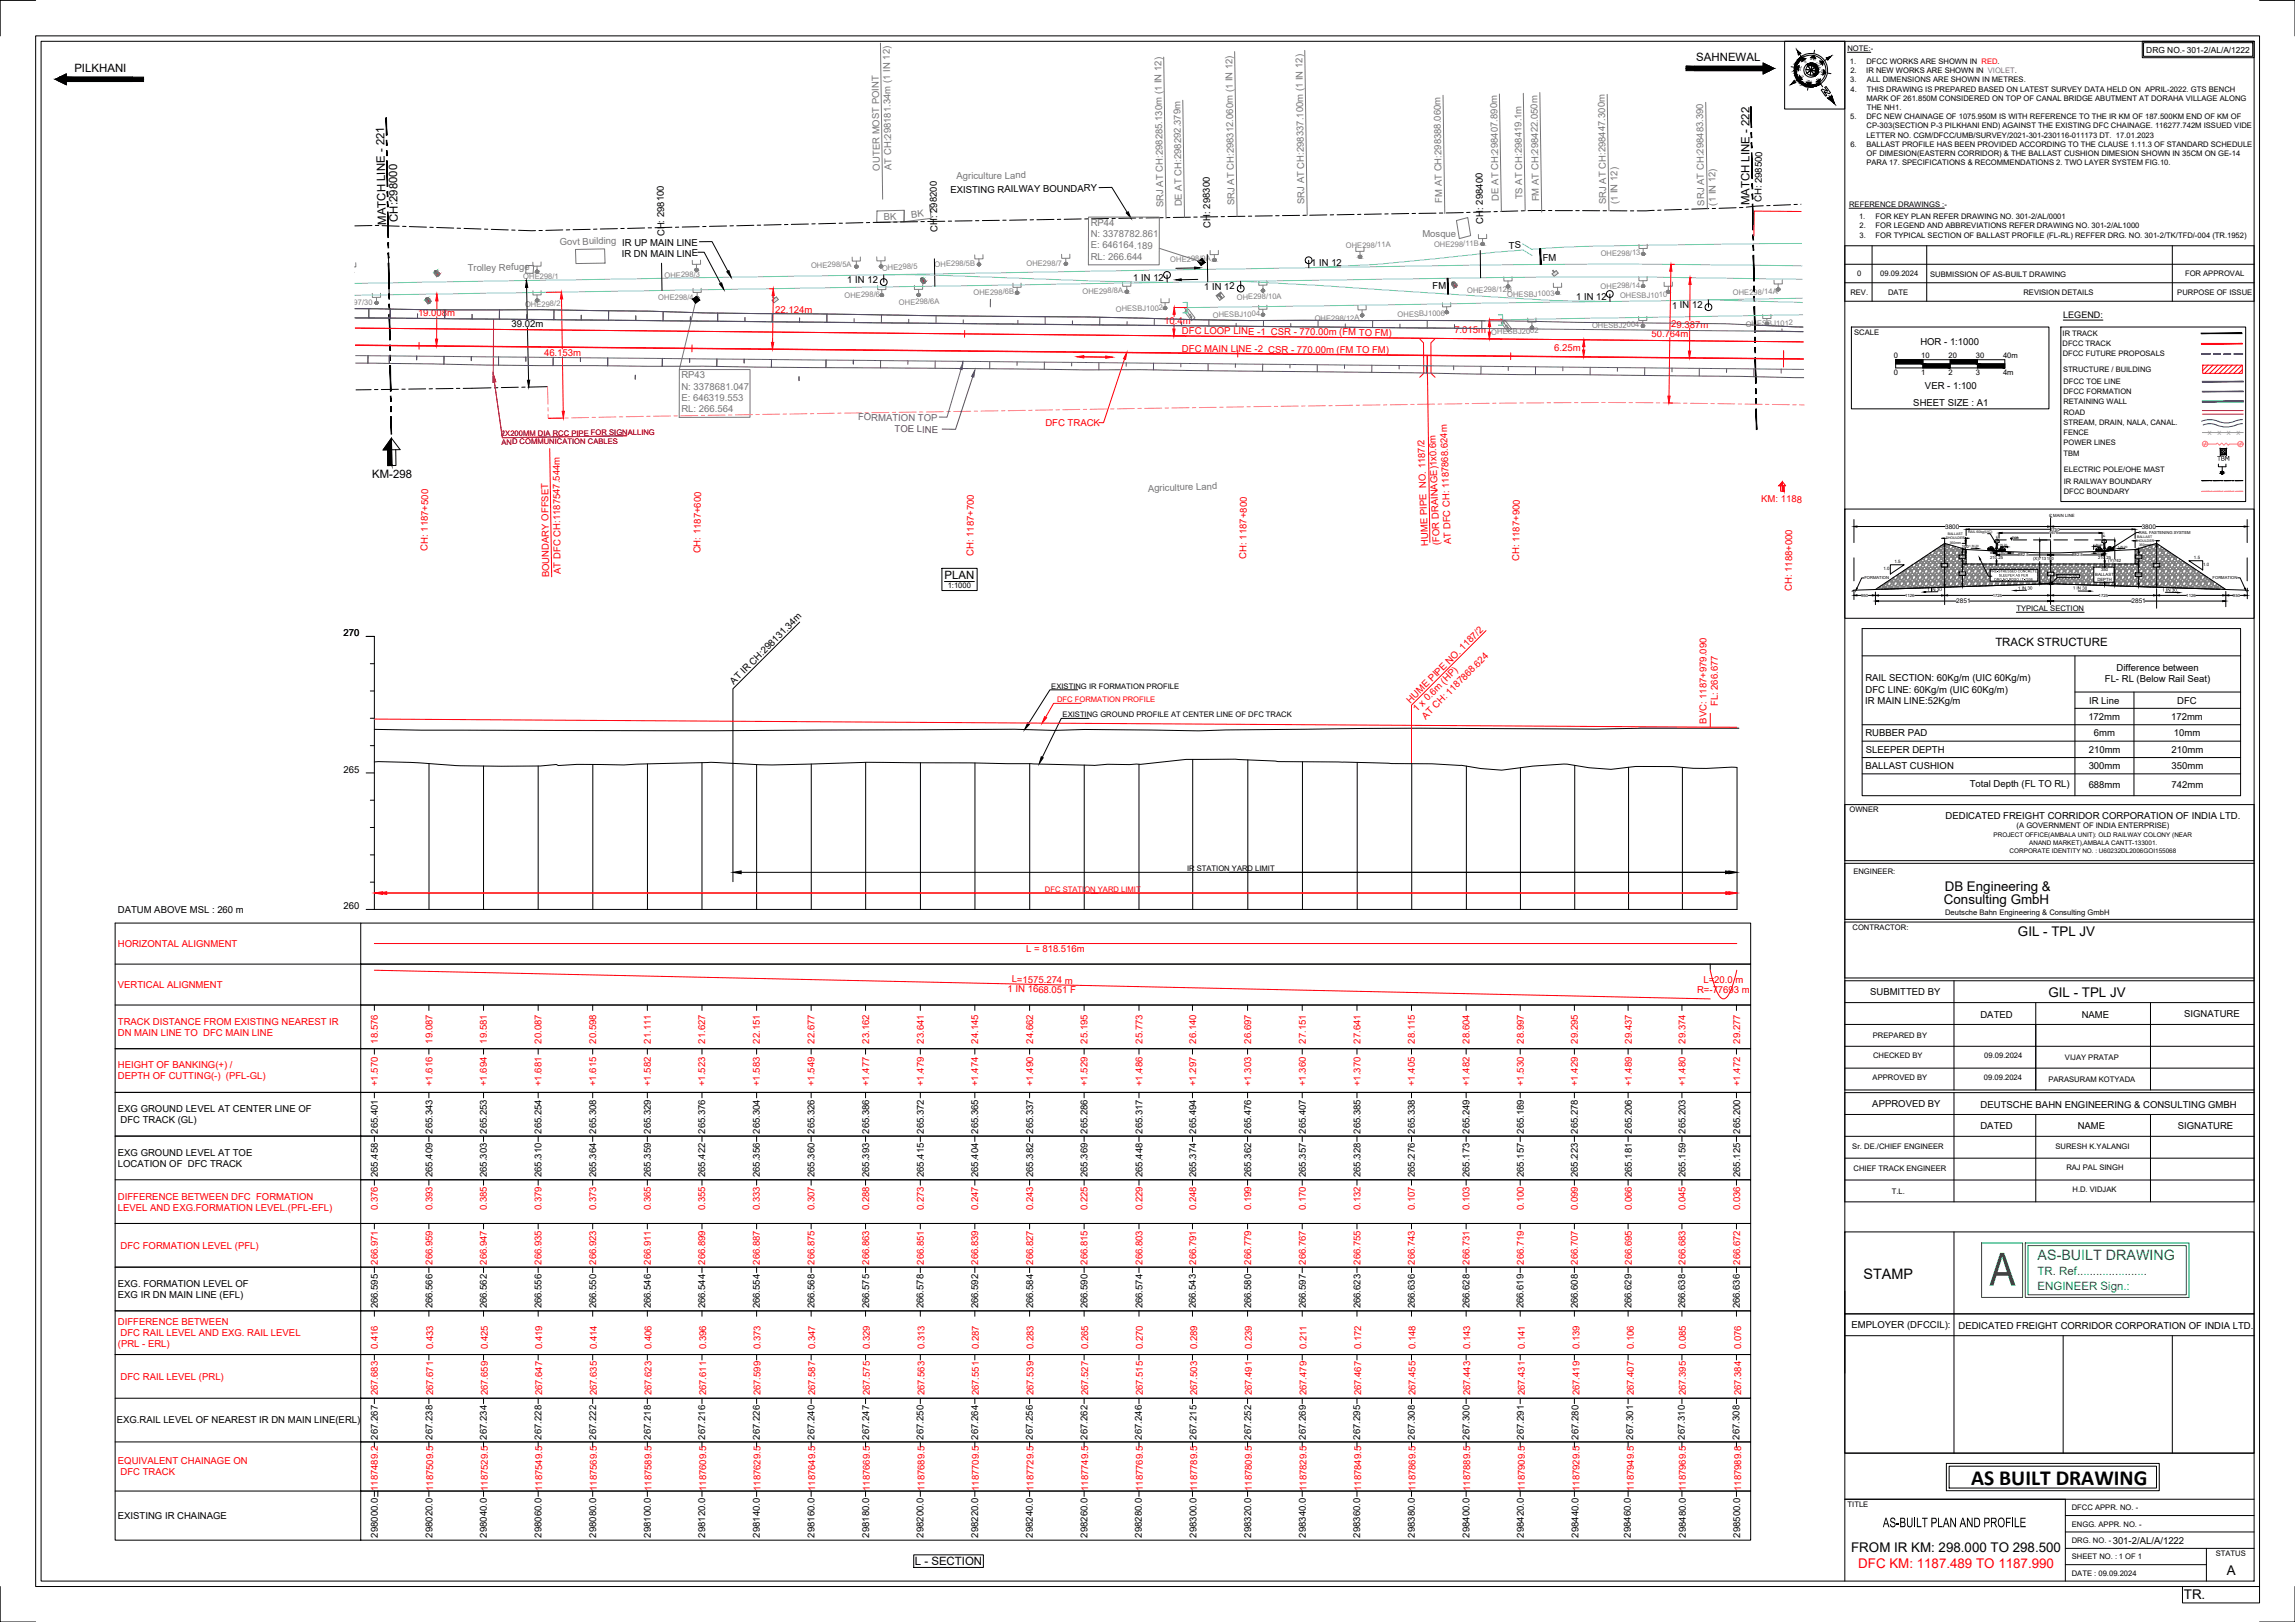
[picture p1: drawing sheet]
<svg xmlns="http://www.w3.org/2000/svg" width="841mm" height="594mm" viewBox="0 0 841 594" stroke-linecap="round" stroke-linejoin="round" font-family="sans-serif">
<defs><g id="words">
<text font-size="18.7" fill="#00b800" x="729.1" y="470.9">A</text>
<text font-size="7.9" x="722.4" y="543.7">AS BUILT DRAWING</text>
<text font-size="5.5" x="690" y="559.4">AS-BUILT PLAN AND PROFILE</text>
<text font-size="5.3" x="682.9" y="468.4">STAMP</text>
<text font-size="5.2" fill="#00b800" x="746.7" y="461.6">AS-BUILT DRAWING</text>
<g font-size="4.9">
<text x="712.7" y="326.4">DB Engineering &amp;</text>
<text x="712.4" y="331.2">Consulting GmbH</text>
<text x="739.5" y="342.8">GIL - TPL JV</text>
<text x="750.7" y="365.1">GIL - TPL JV</text>
<text x="678.4" y="568.5">FROM IR KM: 298.000 TO 298.500</text>
<text x="816" y="576.8">A</text>
<text x="800.3" y="585.7">TR.</text>
</g>
<text font-size="4.9" fill="#f00" x="681" y="574.4">DFC KM: 1187.489 TO 1187.990</text>
<g font-size="4.2">
<text x="621.6" y="22.4">SAHNEWAL</text>
<text x="27.2" y="26.3">PILKHANI</text>
<text x="641.2" y="75.2" transform="rotate(-90 641.2 75.2)">MATCH LINE - 222</text>
<text x="141.5" y="82.4" transform="rotate(-91 141.5 82.4)">MATCH LINE - 221</text>
<text x="145.8" y="81.3" transform="rotate(-91 145.8 81.3)">CH:298000</text>
<text x="136.4" y="175.1" transform="rotate(-1 136.4 175.1)">KM-298</text>
<text x="346.1" y="212.1">PLAN</text>
<text x="731.2" y="236.7">TRACK STRUCTURE</text>
<text x="335.3" y="573.3">L - SECTION</text>
</g>
<g font-size="4.2" fill="#00b800">
<text x="746.7" y="467">TR. Ref......................</text>
<text x="746.7" y="472.4">ENGINEER Sign.:</text>
</g>
<g font-size="3.5" fill="#f00">
<text x="656.7" y="33.6" transform="rotate(15 656.7 33.6)">1:1668 F</text>
<text x="153.2" y="115.8" transform="rotate(1 153.2 115.8)">19.008m</text>
<text x="284.1" y="114.5" transform="rotate(1 284.1 114.5)">22.124m</text>
<text x="426.7" y="118.5">10.4m</text>
<text x="612.5" y="119.9" transform="rotate(1 612.5 119.9)">29.387m</text>
<text x="433.1" y="122.3" transform="rotate(1 433.1 122.3)">DFC LOOP LINE -1 CSR - 770.00m (FM TO FM)</text>
<text x="533" y="121.8">7.015m</text>
<text x="605.2" y="123.4">50.764m</text>
<text x="199.4" y="130.4">46.153m</text>
<text x="433.1" y="128.8" transform="rotate(1 433.1 128.8)">DFC MAIN LINE -2 CSR -</text>
<text x="475.3" y="129.2">770.00</text>
<text x="485.9" y="129.3" transform="rotate(1 485.9 129.3)">m (FM TO FM)</text>
<text x="569.5" y="128.5">6.25m</text>
<text x="383.1" y="155.9" transform="rotate(1 383.1 155.9)">DFC TRACK</text>
<text x="645.4" y="184">KM: 1188</text>
<text x="156.7" y="201.7" transform="rotate(-89 156.7 201.7)">CH: 1187+500</text>
<text x="256.7" y="202.7" transform="rotate(-89 256.7 202.7)">CH: 1187+600</text>
<text x="356.7" y="203.6" transform="rotate(-89 356.7 203.6)">CH: 1187+700</text>
<text x="523.4" y="199.9" transform="rotate(-92 523.4 199.9)">HUME PIPE NO. 1187/2</text>
<text x="527.6" y="199.7" transform="rotate(-92 527.6 199.7)">(FOR DRAINAGE)1x0.6m</text>
<text x="531.8" y="199.3" transform="rotate(-92 531.8 199.3)">AT DFC CH: 1187868.624m</text>
<text x="456.7" y="204.6" transform="rotate(-89 456.7 204.6)">CH: 1187+800</text>
<text x="556.7" y="205.5" transform="rotate(-89 556.7 205.5)">CH: 1187+900</text>
<text x="201.2" y="211.5" transform="rotate(-91 201.2 211.5)">BOUNDARY OFFSET</text>
<text x="205.5" y="210.2" transform="rotate(-91 205.5 210.2)">AT DFC CH:1187547.544m</text>
<text x="656.6" y="216.5" transform="rotate(-89 656.6 216.5)">CH: 1188+000</text>
<text x="516.9" y="257.7" transform="rotate(-45 516.9 257.7)">HUME PIPE NO. 1187/2</text>
<text x="519.2" y="260.9" transform="rotate(-45 519.2 260.9)">1 x 0.6m (HP)</text>
<text x="522.5" y="263.6" transform="rotate(-45 522.5 263.6)">AT CH: 1187868.624</text>
<text x="629.5" y="258.7" transform="rotate(-90 629.5 258.7)">FL: 266.677</text>
<text x="625.3" y="265.1" transform="rotate(-90 625.3 265.1)">BVC: 1187+979.090</text>
<text x="43.2" y="346.9">HORIZONTAL ALIGNMENT</text>
<text x="376.1" y="348.8">L = 818.516m</text>
<text x="370.7" y="359.8" transform="rotate(1 370.7 359.8)">L=1575.274 m</text>
<text x="43.2" y="361.8">VERTICAL ALIGNMENT</text>
<text x="369.3" y="363.3" transform="rotate(1 369.3 363.3)">1 IN 1668.051 F</text>
<text x="621.9" y="363.6">R=-77693 m</text>
<text x="624.2" y="360.1">L=20.0 m</text>
<text x="43.2" y="375.3">TRACK DISTANCE FROM EXISTING NEAREST IR</text>
<text x="43.2" y="379.4">DN MAIN LINE TO DFC MAIN LINE</text>
<text x="138.5" y="382.3" transform="rotate(-90 138.5 382.3)">18.576</text>
<text x="158.4" y="382.3" transform="rotate(-90 158.4 382.3)">19.087</text>
<text x="178.5" y="382.3" transform="rotate(-90 178.5 382.3)">19.581</text>
<text x="198.5" y="382.3" transform="rotate(-90 198.5 382.3)">20.087</text>
<text x="218.5" y="382.3" transform="rotate(-90 218.5 382.3)">20.598</text>
<text x="238.5" y="382.3" transform="rotate(-90 238.5 382.3)">21.111</text>
<text x="258.5" y="382.3" transform="rotate(-90 258.5 382.3)">21.627</text>
<text x="278.5" y="382.3" transform="rotate(-90 278.5 382.3)">22.151</text>
<text x="298.5" y="382.3" transform="rotate(-90 298.5 382.3)">22.677</text>
<text x="318.5" y="382.3" transform="rotate(-90 318.5 382.3)">23.162</text>
<text x="338.5" y="382.3" transform="rotate(-90 338.5 382.3)">23.641</text>
<text x="358.5" y="382.3" transform="rotate(-90 358.5 382.3)">24.145</text>
<text x="378.6" y="382.3" transform="rotate(-90 378.6 382.3)">24.662</text>
<text x="398.6" y="382.3" transform="rotate(-90 398.6 382.3)">25.195</text>
<text x="418.6" y="382.3" transform="rotate(-90 418.6 382.3)">25.773</text>
<text x="438.3" y="382.3" transform="rotate(-90 438.3 382.3)">26.140</text>
<text x="458.5" y="382.3" transform="rotate(-90 458.5 382.3)">26.697</text>
<text x="478.5" y="382.3" transform="rotate(-90 478.5 382.3)">27.151</text>
<text x="498.5" y="382.3" transform="rotate(-90 498.5 382.3)">27.641</text>
<text x="518.5" y="382.3" transform="rotate(-90 518.5 382.3)">28.115</text>
<text x="538.6" y="382.3" transform="rotate(-90 538.6 382.3)">28.604</text>
<text x="558.4" y="382.3" transform="rotate(-90 558.4 382.3)">28.997</text>
<text x="578.3" y="382.3" transform="rotate(-90 578.3 382.3)">29.295</text>
<text x="597.9" y="382.3" transform="rotate(-90 597.9 382.3)">29.437</text>
<text x="617.7" y="382.3" transform="rotate(-90 617.7 382.3)">29.374</text>
<text x="637.7" y="382.3" transform="rotate(-90 637.7 382.3)">29.277</text>
<text x="43.2" y="391.3">HEIGHT OF BANKING(+) /</text>
<text x="43.2" y="395.4">DEPTH OF CUTTING(-) (PFL-GL)</text>
<text x="138.5" y="397.9" transform="rotate(-90 138.5 397.9)">+1.570</text>
<text x="158.4" y="397.9" transform="rotate(-90 158.4 397.9)">+1.616</text>
<text x="178.5" y="397.9" transform="rotate(-90 178.5 397.9)">+1.694</text>
<text x="198.5" y="397.9" transform="rotate(-90 198.5 397.9)">+1.681</text>
<text x="218.5" y="397.9" transform="rotate(-90 218.5 397.9)">+1.615</text>
<text x="238.5" y="397.9" transform="rotate(-90 238.5 397.9)">+1.582</text>
<text x="258.5" y="397.9" transform="rotate(-90 258.5 397.9)">+1.523</text>
<text x="278.5" y="397.9" transform="rotate(-90 278.5 397.9)">+1.583</text>
<text x="298.5" y="397.9" transform="rotate(-90 298.5 397.9)">+1.549</text>
<text x="318.5" y="397.9" transform="rotate(-90 318.5 397.9)">+1.477</text>
<text x="338.5" y="397.9" transform="rotate(-90 338.5 397.9)">+1.479</text>
<text x="358.5" y="397.9" transform="rotate(-90 358.5 397.9)">+1.474</text>
<text x="378.6" y="397.9" transform="rotate(-90 378.6 397.9)">+1.490</text>
<text x="398.6" y="397.9" transform="rotate(-90 398.6 397.9)">+1.529</text>
<text x="418.6" y="397.9" transform="rotate(-90 418.6 397.9)">+1.486</text>
<text x="438.3" y="397.9" transform="rotate(-90 438.3 397.9)">+1.297</text>
<text x="458.5" y="397.9" transform="rotate(-90 458.5 397.9)">+1.303</text>
<text x="478.5" y="397.9" transform="rotate(-90 478.5 397.9)">+1.360</text>
<text x="498.5" y="397.9" transform="rotate(-90 498.5 397.9)">+1.370</text>
<text x="518.5" y="397.9" transform="rotate(-90 518.5 397.9)">+1.405</text>
<text x="538.6" y="397.9" transform="rotate(-90 538.6 397.9)">+1.482</text>
<text x="558.4" y="397.9" transform="rotate(-90 558.4 397.9)">+1.530</text>
<text x="578.3" y="397.9" transform="rotate(-90 578.3 397.9)">+1.429</text>
<text x="597.9" y="397.9" transform="rotate(-90 597.9 397.9)">+1.489</text>
<text x="617.7" y="397.9" transform="rotate(-90 617.7 397.9)">+1.480</text>
<text x="637.7" y="397.9" transform="rotate(-90 637.7 397.9)">+1.472</text>
<text x="43.2" y="439.3">DIFFERENCE BETWEEN DFC FORMATION</text>
<text x="43.2" y="443.4">LEVEL AND EXG.FORMATION LEVEL.(PFL-EFL)</text>
<text x="138.5" y="443.3" transform="rotate(-90 138.5 443.3)">0.376</text>
<text x="158.4" y="443.3" transform="rotate(-90 158.4 443.3)">0.393</text>
<text x="178.5" y="443.3" transform="rotate(-90 178.5 443.3)">0.385</text>
<text x="198.5" y="443.3" transform="rotate(-90 198.5 443.3)">0.379</text>
<text x="218.5" y="443.3" transform="rotate(-90 218.5 443.3)">0.373</text>
<text x="238.5" y="443.3" transform="rotate(-90 238.5 443.3)">0.365</text>
<text x="258.5" y="443.3" transform="rotate(-90 258.5 443.3)">0.355</text>
<text x="278.5" y="443.3" transform="rotate(-90 278.5 443.3)">0.333</text>
<text x="298.5" y="443.3" transform="rotate(-90 298.5 443.3)">0.307</text>
<text x="318.5" y="443.3" transform="rotate(-90 318.5 443.3)">0.288</text>
<text x="338.5" y="443.3" transform="rotate(-90 338.5 443.3)">0.273</text>
<text x="358.5" y="443.3" transform="rotate(-90 358.5 443.3)">0.247</text>
<text x="378.6" y="443.3" transform="rotate(-90 378.6 443.3)">0.243</text>
<text x="398.6" y="443.3" transform="rotate(-90 398.6 443.3)">0.225</text>
<text x="418.6" y="443.3" transform="rotate(-90 418.6 443.3)">0.229</text>
<text x="438.3" y="443.3" transform="rotate(-90 438.3 443.3)">0.248</text>
<text x="458.5" y="443.3" transform="rotate(-90 458.5 443.3)">0.199</text>
<text x="478.5" y="443.3" transform="rotate(-90 478.5 443.3)">0.170</text>
<text x="498.5" y="443.3" transform="rotate(-90 498.5 443.3)">0.132</text>
<text x="518.5" y="443.3" transform="rotate(-90 518.5 443.3)">0.107</text>
<text x="538.6" y="443.3" transform="rotate(-90 538.6 443.3)">0.103</text>
<text x="558.4" y="443.3" transform="rotate(-90 558.4 443.3)">0.100</text>
<text x="578.3" y="443.3" transform="rotate(-90 578.3 443.3)">0.099</text>
<text x="597.9" y="443.3" transform="rotate(-90 597.9 443.3)">0.066</text>
<text x="617.7" y="443.3" transform="rotate(-90 617.7 443.3)">0.045</text>
<text x="637.7" y="443.3" transform="rotate(-90 637.7 443.3)">0.036</text>
<text x="44.2" y="457.3">DFC FORMATION LEVEL (PFL)</text>
<text x="138.5" y="463.2" transform="rotate(-90 138.5 463.2)">266.971</text>
<text x="158.4" y="463.2" transform="rotate(-90 158.4 463.2)">266.959</text>
<text x="178.5" y="463.2" transform="rotate(-90 178.5 463.2)">266.947</text>
<text x="198.5" y="463.2" transform="rotate(-90 198.5 463.2)">266.935</text>
<text x="218.5" y="463.2" transform="rotate(-90 218.5 463.2)">266.923</text>
<text x="238.5" y="463.2" transform="rotate(-90 238.5 463.2)">266.911</text>
<text x="258.5" y="463.2" transform="rotate(-90 258.5 463.2)">266.899</text>
<text x="278.5" y="463.2" transform="rotate(-90 278.5 463.2)">266.887</text>
<text x="298.5" y="463.2" transform="rotate(-90 298.5 463.2)">266.875</text>
<text x="318.5" y="463.2" transform="rotate(-90 318.5 463.2)">266.863</text>
<text x="338.5" y="463.2" transform="rotate(-90 338.5 463.2)">266.851</text>
<text x="358.5" y="463.2" transform="rotate(-90 358.5 463.2)">266.839</text>
<text x="378.6" y="463.2" transform="rotate(-90 378.6 463.2)">266.827</text>
<text x="398.6" y="463.2" transform="rotate(-90 398.6 463.2)">266.815</text>
<text x="418.6" y="463.2" transform="rotate(-90 418.6 463.2)">266.803</text>
<text x="438.3" y="463.2" transform="rotate(-90 438.3 463.2)">266.791</text>
<text x="458.5" y="463.2" transform="rotate(-90 458.5 463.2)">266.779</text>
<text x="478.5" y="463.2" transform="rotate(-90 478.5 463.2)">266.767</text>
<text x="498.5" y="463.2" transform="rotate(-90 498.5 463.2)">266.755</text>
<text x="518.5" y="463.2" transform="rotate(-90 518.5 463.2)">266.743</text>
<text x="538.6" y="463.2" transform="rotate(-90 538.6 463.2)">266.731</text>
<text x="558.4" y="463.2" transform="rotate(-90 558.4 463.2)">266.719</text>
<text x="578.3" y="463.2" transform="rotate(-90 578.3 463.2)">266.707</text>
<text x="597.9" y="463.2" transform="rotate(-90 597.9 463.2)">266.695</text>
<text x="617.7" y="463.2" transform="rotate(-90 617.7 463.2)">266.683</text>
<text x="637.7" y="463.2" transform="rotate(-90 637.7 463.2)">266.672</text>
<text x="43.2" y="485.4">DIFFERENCE BETWEEN</text>
<text x="44.2" y="489.3">DFC RAIL LEVEL AND EXG. RAIL LEVEL</text>
<text x="43.2" y="493.4">(PRL - ERL)</text>
<text x="138.5" y="494.1" transform="rotate(-90 138.5 494.1)">0.416</text>
<text x="158.7" y="494.1" transform="rotate(-90 158.7 494.1)">0.433</text>
<text x="178.8" y="494.1" transform="rotate(-90 178.8 494.1)">0.425</text>
<text x="198.7" y="494.1" transform="rotate(-90 198.7 494.1)">0.419</text>
<text x="218.8" y="494.1" transform="rotate(-90 218.8 494.1)">0.414</text>
<text x="238.7" y="494.1" transform="rotate(-90 238.7 494.1)">0.406</text>
<text x="258.8" y="494.1" transform="rotate(-90 258.8 494.1)">0.396</text>
<text x="278.8" y="494.1" transform="rotate(-90 278.8 494.1)">0.373</text>
<text x="298.8" y="494.1" transform="rotate(-90 298.8 494.1)">0.347</text>
<text x="318.8" y="494.1" transform="rotate(-90 318.8 494.1)">0.329</text>
<text x="338.7" y="494.1" transform="rotate(-90 338.7 494.1)">0.313</text>
<text x="358.8" y="494.1" transform="rotate(-90 358.8 494.1)">0.287</text>
<text x="378.7" y="494.1" transform="rotate(-90 378.7 494.1)">0.283</text>
<text x="398.8" y="494.1" transform="rotate(-90 398.8 494.1)">0.265</text>
<text x="418.7" y="494.1" transform="rotate(-90 418.7 494.1)">0.270</text>
<text x="438.8" y="494.1" transform="rotate(-90 438.8 494.1)">0.289</text>
<text x="458.8" y="494.1" transform="rotate(-90 458.8 494.1)">0.239</text>
<text x="478.8" y="494.1" transform="rotate(-90 478.8 494.1)">0.211</text>
<text x="498.8" y="494.1" transform="rotate(-90 498.8 494.1)">0.172</text>
<text x="518.8" y="494.1" transform="rotate(-90 518.8 494.1)">0.148</text>
<text x="538.8" y="494.1" transform="rotate(-90 538.8 494.1)">0.143</text>
<text x="558.7" y="494.1" transform="rotate(-90 558.7 494.1)">0.141</text>
<text x="578.8" y="494.1" transform="rotate(-90 578.8 494.1)">0.139</text>
<text x="598.7" y="494.1" transform="rotate(-90 598.7 494.1)">0.106</text>
<text x="617.8" y="494.1" transform="rotate(-90 617.8 494.1)">0.085</text>
<text x="638" y="494.1" transform="rotate(-90 638 494.1)">0.076</text>
<text x="44.2" y="505.3">DFC RAIL LEVEL (PRL)</text>
<text x="138.5" y="511.1" transform="rotate(-90 138.5 511.1)">267.683</text>
<text x="158.7" y="511.1" transform="rotate(-90 158.7 511.1)">267.671</text>
<text x="178.8" y="511.1" transform="rotate(-90 178.8 511.1)">267.659</text>
<text x="198.7" y="511.1" transform="rotate(-90 198.7 511.1)">267.647</text>
<text x="218.8" y="511.1" transform="rotate(-90 218.8 511.1)">267.635</text>
<text x="238.7" y="511.1" transform="rotate(-90 238.7 511.1)">267.623</text>
<text x="258.8" y="511.1" transform="rotate(-90 258.8 511.1)">267.611</text>
<text x="278.8" y="511.1" transform="rotate(-90 278.8 511.1)">267.599</text>
<text x="298.8" y="511.1" transform="rotate(-90 298.8 511.1)">267.587</text>
<text x="318.8" y="511.1" transform="rotate(-90 318.8 511.1)">267.575</text>
<text x="338.7" y="511.1" transform="rotate(-90 338.7 511.1)">267.563</text>
<text x="358.8" y="511.1" transform="rotate(-90 358.8 511.1)">267.551</text>
<text x="378.7" y="511.1" transform="rotate(-90 378.7 511.1)">267.539</text>
<text x="398.8" y="511.1" transform="rotate(-90 398.8 511.1)">267.527</text>
<text x="418.7" y="511.1" transform="rotate(-90 418.7 511.1)">267.515</text>
<text x="438.8" y="511.1" transform="rotate(-90 438.8 511.1)">267.503</text>
<text x="458.8" y="511.1" transform="rotate(-90 458.8 511.1)">267.491</text>
<text x="478.8" y="511.1" transform="rotate(-90 478.8 511.1)">267.479</text>
<text x="498.8" y="511.1" transform="rotate(-90 498.8 511.1)">267.467</text>
<text x="518.8" y="511.1" transform="rotate(-90 518.8 511.1)">267.455</text>
<text x="538.8" y="511.1" transform="rotate(-90 538.8 511.1)">267.443</text>
<text x="558.7" y="511.1" transform="rotate(-90 558.7 511.1)">267.431</text>
<text x="578.8" y="511.1" transform="rotate(-90 578.8 511.1)">267.419</text>
<text x="598.7" y="511.1" transform="rotate(-90 598.7 511.1)">267.407</text>
<text x="617.8" y="511.1" transform="rotate(-90 617.8 511.1)">267.395</text>
<text x="638" y="511.1" transform="rotate(-90 638 511.1)">267.384</text>
<text x="43.2" y="536.4">EQUIVALENT CHAINAGE ON</text>
<text x="44.2" y="540.4">DFC TRACK</text>
<text x="138.5" y="546.1" transform="rotate(-90 138.5 546.1)">1187489.2</text>
<text x="158.7" y="546.1" transform="rotate(-90 158.7 546.1)">1187509.5</text>
<text x="178.8" y="546.1" transform="rotate(-90 178.8 546.1)">1187529.5</text>
<text x="198.7" y="546.1" transform="rotate(-90 198.7 546.1)">1187549.5</text>
<text x="218.8" y="546.1" transform="rotate(-90 218.8 546.1)">1187569.5</text>
<text x="238.7" y="546.1" transform="rotate(-90 238.7 546.1)">1187589.5</text>
<text x="258.8" y="546.1" transform="rotate(-90 258.8 546.1)">1187609.5</text>
<text x="278.8" y="546.1" transform="rotate(-90 278.8 546.1)">1187629.5</text>
<text x="298.8" y="546.1" transform="rotate(-90 298.8 546.1)">1187649.5</text>
<text x="318.8" y="546.1" transform="rotate(-90 318.8 546.1)">1187669.5</text>
<text x="338.7" y="546.1" transform="rotate(-90 338.7 546.1)">1187689.5</text>
<text x="358.8" y="546.1" transform="rotate(-90 358.8 546.1)">1187709.5</text>
<text x="378.7" y="546.1" transform="rotate(-90 378.7 546.1)">1187729.5</text>
<text x="398.8" y="546.1" transform="rotate(-90 398.8 546.1)">1187749.5</text>
<text x="418.7" y="546.1" transform="rotate(-90 418.7 546.1)">1187769.5</text>
<text x="438.8" y="546.1" transform="rotate(-90 438.8 546.1)">1187789.5</text>
<text x="458.8" y="546.1" transform="rotate(-90 458.8 546.1)">1187809.5</text>
<text x="478.8" y="546.1" transform="rotate(-90 478.8 546.1)">1187829.5</text>
<text x="498.8" y="546.1" transform="rotate(-90 498.8 546.1)">1187849.5</text>
<text x="518.8" y="546.1" transform="rotate(-90 518.8 546.1)">1187869.5</text>
<text x="538.8" y="546.1" transform="rotate(-90 538.8 546.1)">1187889.5</text>
<text x="558.7" y="546.1" transform="rotate(-90 558.7 546.1)">1187909.5</text>
<text x="578.8" y="546.1" transform="rotate(-90 578.8 546.1)">1187929.5</text>
<text x="598.7" y="546.1" transform="rotate(-90 598.7 546.1)">1187949.5</text>
<text x="617.8" y="546.1" transform="rotate(-90 617.8 546.1)">1187969.5</text>
<text x="638" y="546.1" transform="rotate(-90 638 546.1)">1187989.8</text>
</g>
<g font-size="3.5" fill="#767676">
<text x="322.5" y="62.5" transform="rotate(-91 322.5 62.5)">OUTER MOST POINT</text>
<text x="326.7" y="62.2" transform="rotate(-91 326.7 62.2)">AT CH:298181.34m (1 IN 12)</text>
<text x="350.5" y="65.5">Agriculture Land</text>
<text x="426.4" y="75.9" transform="rotate(-91 426.4 75.9)">SRJ AT CH:298285.130m (1 IN 12)</text>
<text x="433.1" y="75.6" transform="rotate(-91 433.1 75.6)">DE AT CH:298292.379m</text>
<text x="452.4" y="75.2" transform="rotate(-91 452.4 75.2)">SRJ AT CH:298312.060m (1 IN 12)</text>
<text x="478.1" y="74.8" transform="rotate(-91 478.1 74.8)">SRJ AT CH:298337.100m (1 IN 12)</text>
<text x="528.5" y="74.3" transform="rotate(-91 528.5 74.3)">FM AT CH:298388.060m</text>
<text x="549.2" y="73.5" transform="rotate(-91 549.2 73.5)">DE AT CH:298407.890m</text>
<text x="557.9" y="73" transform="rotate(-91 557.9 73)">TS AT CH:298419.1m</text>
<text x="564" y="73.8" transform="rotate(-91 564 73.8)">FM AT CH:298422.050m</text>
<text x="588.6" y="74.9" transform="rotate(-91 588.6 74.9)">SRJ AT CH:298447.300m</text>
<text x="592.9" y="74.9" transform="rotate(-91 592.9 74.9)">(1 IN 12)</text>
<text x="624.6" y="75.3" transform="rotate(-91 624.6 75.3)">SRJ AT CH:298483.390</text>
<text x="628.8" y="75.3" transform="rotate(-91 628.8 75.3)">(1 IN 12)</text>
<text x="323.8" y="80.6" transform="rotate(-2 323.8 80.6)">BK</text>
<text x="334" y="79.9" transform="rotate(-6 334 79.9)">BK</text>
<text x="399.7" y="82.6">RP44</text>
<text x="205.2" y="89.8" transform="rotate(-2 205.2 89.8)">Govt Building</text>
<text x="399.7" y="86.8">N: 3378782.861</text>
<text x="521.2" y="86.9">Mosque</text>
<text x="399.7" y="91">E: 646164.189</text>
<text x="399.7" y="95.2">RL: 266.644</text>
<text x="171.4" y="99.2" transform="rotate(-1 171.4 99.2)">Trolley Refuge</text>
<text x="249.7" y="138.5">RP43</text>
<text x="249.7" y="142.7">N: 3378681.047</text>
<text x="249.7" y="146.9">E: 646319.553</text>
<text x="249.7" y="151">RL: 266.564</text>
<text x="420.7" y="180.1" transform="rotate(-2 420.7 180.1)">Agriculture Land</text>
</g>
<g font-size="3.5">
<text x="348.3" y="70.8" transform="rotate(-1 348.3 70.8)">EXISTING RAILWAY BOUNDARY</text>
<text x="645.5" y="74.1" transform="rotate(-89 645.5 74.1)">CH: 298500</text>
<text x="443.6" y="83.4" transform="rotate(-91 443.6 83.4)">CH: 298300</text>
<text x="543.5" y="81.9" transform="rotate(-91 543.5 81.9)">CH: 298400</text>
<text x="243.5" y="86.5" transform="rotate(-91 243.5 86.5)">CH: 298100</text>
<text x="343.5" y="85" transform="rotate(-91 343.5 85)">CH: 298200</text>
<text x="227.9" y="94.2" transform="rotate(-1 227.9 94.2)">IR DN MAIN LINE</text>
<text x="228" y="90.1">IR UP MAIN LINE</text>
<text x="552.9" y="91" transform="rotate(-1 552.9 91)">TS</text>
<text x="565.3" y="95.5" transform="rotate(-1 565.3 95.5)">FM</text>
<text x="480.5" y="97.5" transform="rotate(-1 480.5 97.5)">1 IN 12</text>
<text x="310.5" y="103.8" transform="rotate(-1 310.5 103.8)">1 IN 12</text>
<text x="415.3" y="103" transform="rotate(-1 415.3 103)">1 IN 12</text>
<text x="441.3" y="106.2" transform="rotate(-1 441.3 106.2)">1 IN 12</text>
<text x="525" y="106" transform="rotate(-1 525 106)">FM</text>
<text x="577.6" y="110" transform="rotate(-1 577.6 110)">1 IN 12</text>
<text x="612.7" y="113" transform="rotate(-1 612.7 113)">1 IN 12</text>
<text x="187.5" y="119.8">39.02m</text>
<text x="703.7" y="126.4">HOR - 1:1000</text>
<text x="705.4" y="142.5">VER - 1:100</text>
<text x="701.2" y="148.6">SHEET SIZE : A1</text>
<text x="125.9" y="233.1">270</text>
<text x="775.7" y="245.6">Difference between</text>
<text x="269" y="250.8" transform="rotate(-45 269 250.8)">AT IR CH:298131.34m</text>
<text x="683.6" y="249.5">RAIL SECTION: 60Kg/m (UIC 60Kg/m)</text>
<text x="771.3" y="249.8">FL- RL (Below Rail Seat)</text>
<text x="683.5" y="258">IR MAIN LINE:52Kg/m</text>
<text x="683.6" y="253.7">DFC LINE: 60Kg/m (UIC 60Kg/m)</text>
<text x="765.6" y="257.7">IR Line</text>
<text x="797.9" y="257.7">DFC</text>
<text x="765.3" y="263.7">172mm</text>
<text x="795.6" y="263.7">172mm</text>
<text x="683.6" y="269.7">RUBBER PAD</text>
<text x="767.4" y="269.7">6mm</text>
<text x="796.6" y="269.7">10mm</text>
<text x="683.7" y="275.7">SLEEPER DEPTH</text>
<text x="765.5" y="275.7">210mm</text>
<text x="795.8" y="275.7">210mm</text>
<text x="683.6" y="281.7">BALLAST CUSHION</text>
<text x="765.4" y="281.7">300mm</text>
<text x="795.8" y="281.7">350mm</text>
<text x="125.9" y="283.1">265</text>
<text x="721.8" y="288.3">Total Depth (FL TO RL)</text>
<text x="765.4" y="288.7">688mm</text>
<text x="795.8" y="288.7">742mm</text>
<text x="713" y="299.8">DEDICATED FREIGHT CORRIDOR CORPORATION OF INDIA LTD.</text>
<text x="43.2" y="334.4">DATUM ABOVE MSL : 260 m</text>
<text x="125.9" y="333.1">260</text>
<text x="685.3" y="364.4">SUBMITTED BY</text>
<text x="725.7" y="372.7">DATED</text>
<text x="762.9" y="372.7">NAME</text>
<text x="800.4" y="372.6">SIGNATURE</text>
<text x="43.2" y="407.3">EXG GROUND LEVEL AT CENTER LINE OF</text>
<text x="686.1" y="405.4">APPROVED BY</text>
<text x="725.8" y="405.7">DEUTSCHE BAHN ENGINEERING &amp; CONSULTING GMBH</text>
<text x="44.2" y="411.4">DFC TRACK (GL)</text>
<text x="725.7" y="413.7">DATED</text>
<text x="761.4" y="413.7">NAME</text>
<text x="798.1" y="413.6">SIGNATURE</text>
<text x="138.5" y="415.2" transform="rotate(-90 138.5 415.2)">265.401</text>
<text x="158.4" y="415.2" transform="rotate(-90 158.4 415.2)">265.343</text>
<text x="178.5" y="415.2" transform="rotate(-90 178.5 415.2)">265.253</text>
<text x="198.5" y="415.2" transform="rotate(-90 198.5 415.2)">265.254</text>
<text x="218.5" y="415.2" transform="rotate(-90 218.5 415.2)">265.308</text>
<text x="238.5" y="415.2" transform="rotate(-90 238.5 415.2)">265.329</text>
<text x="258.5" y="415.2" transform="rotate(-90 258.5 415.2)">265.376</text>
<text x="278.5" y="415.2" transform="rotate(-90 278.5 415.2)">265.304</text>
<text x="298.5" y="415.2" transform="rotate(-90 298.5 415.2)">265.326</text>
<text x="318.5" y="415.2" transform="rotate(-90 318.5 415.2)">265.386</text>
<text x="338.5" y="415.2" transform="rotate(-90 338.5 415.2)">265.372</text>
<text x="358.5" y="415.2" transform="rotate(-90 358.5 415.2)">265.365</text>
<text x="378.6" y="415.2" transform="rotate(-90 378.6 415.2)">265.337</text>
<text x="398.6" y="415.2" transform="rotate(-90 398.6 415.2)">265.286</text>
<text x="418.6" y="415.2" transform="rotate(-90 418.6 415.2)">265.317</text>
<text x="438.3" y="415.2" transform="rotate(-90 438.3 415.2)">265.494</text>
<text x="458.5" y="415.2" transform="rotate(-90 458.5 415.2)">265.476</text>
<text x="478.5" y="415.2" transform="rotate(-90 478.5 415.2)">265.407</text>
<text x="498.5" y="415.2" transform="rotate(-90 498.5 415.2)">265.385</text>
<text x="518.5" y="415.2" transform="rotate(-90 518.5 415.2)">265.338</text>
<text x="538.6" y="415.2" transform="rotate(-90 538.6 415.2)">265.249</text>
<text x="558.4" y="415.2" transform="rotate(-90 558.4 415.2)">265.189</text>
<text x="578.3" y="415.2" transform="rotate(-90 578.3 415.2)">265.278</text>
<text x="597.9" y="415.2" transform="rotate(-90 597.9 415.2)">265.206</text>
<text x="617.7" y="415.2" transform="rotate(-90 617.7 415.2)">265.203</text>
<text x="637.7" y="415.2" transform="rotate(-90 637.7 415.2)">265.200</text>
<text x="43.2" y="423.3">EXG GROUND LEVEL AT TOE</text>
<text x="43.2" y="427.4">LOCATION OF DFC TRACK</text>
<text x="138.5" y="431.2" transform="rotate(-90 138.5 431.2)">265.458</text>
<text x="158.4" y="431.2" transform="rotate(-90 158.4 431.2)">265.409</text>
<text x="178.5" y="431.2" transform="rotate(-90 178.5 431.2)">265.303</text>
<text x="198.5" y="431.2" transform="rotate(-90 198.5 431.2)">265.310</text>
<text x="218.5" y="431.2" transform="rotate(-90 218.5 431.2)">265.364</text>
<text x="238.5" y="431.2" transform="rotate(-90 238.5 431.2)">265.359</text>
<text x="258.5" y="431.2" transform="rotate(-90 258.5 431.2)">265.422</text>
<text x="278.5" y="431.2" transform="rotate(-90 278.5 431.2)">265.356</text>
<text x="298.5" y="431.2" transform="rotate(-90 298.5 431.2)">265.360</text>
<text x="318.5" y="431.2" transform="rotate(-90 318.5 431.2)">265.393</text>
<text x="338.5" y="431.2" transform="rotate(-90 338.5 431.2)">265.415</text>
<text x="358.5" y="431.2" transform="rotate(-90 358.5 431.2)">265.404</text>
<text x="378.6" y="431.2" transform="rotate(-90 378.6 431.2)">265.382</text>
<text x="398.6" y="431.2" transform="rotate(-90 398.6 431.2)">265.369</text>
<text x="418.6" y="431.2" transform="rotate(-90 418.6 431.2)">265.448</text>
<text x="438.3" y="431.2" transform="rotate(-90 438.3 431.2)">265.374</text>
<text x="458.5" y="431.2" transform="rotate(-90 458.5 431.2)">265.362</text>
<text x="478.5" y="431.2" transform="rotate(-90 478.5 431.2)">265.357</text>
<text x="498.5" y="431.2" transform="rotate(-90 498.5 431.2)">265.328</text>
<text x="518.5" y="431.2" transform="rotate(-90 518.5 431.2)">265.276</text>
<text x="538.6" y="431.2" transform="rotate(-90 538.6 431.2)">265.173</text>
<text x="558.4" y="431.2" transform="rotate(-90 558.4 431.2)">265.157</text>
<text x="578.3" y="431.2" transform="rotate(-90 578.3 431.2)">265.223</text>
<text x="597.9" y="431.2" transform="rotate(-90 597.9 431.2)">265.181</text>
<text x="617.7" y="431.2" transform="rotate(-90 617.7 431.2)">265.159</text>
<text x="637.7" y="431.2" transform="rotate(-90 637.7 431.2)">265.125</text>
<text x="43.2" y="471.4">EXG. FORMATION LEVEL OF</text>
<text x="43.2" y="475.4">EXG IR DN MAIN LINE (EFL)</text>
<text x="138.5" y="479.2" transform="rotate(-90 138.5 479.2)">266.595</text>
<text x="158.4" y="479.2" transform="rotate(-90 158.4 479.2)">266.566</text>
<text x="178.4" y="479.2" transform="rotate(-90 178.4 479.2)">266.562</text>
<text x="198.4" y="479.2" transform="rotate(-90 198.4 479.2)">266.556</text>
<text x="218.5" y="479.2" transform="rotate(-90 218.5 479.2)">266.550</text>
<text x="238.5" y="479.2" transform="rotate(-90 238.5 479.2)">266.546</text>
<text x="258.5" y="479.2" transform="rotate(-90 258.5 479.2)">266.544</text>
<text x="278.5" y="479.2" transform="rotate(-90 278.5 479.2)">266.554</text>
<text x="298.5" y="479.2" transform="rotate(-90 298.5 479.2)">266.568</text>
<text x="318.5" y="479.2" transform="rotate(-90 318.5 479.2)">266.575</text>
<text x="338.5" y="479.2" transform="rotate(-90 338.5 479.2)">266.578</text>
<text x="358.5" y="479.2" transform="rotate(-90 358.5 479.2)">266.592</text>
<text x="378.6" y="479.2" transform="rotate(-90 378.6 479.2)">266.584</text>
<text x="398.6" y="479.2" transform="rotate(-90 398.6 479.2)">266.590</text>
<text x="418.6" y="479.2" transform="rotate(-90 418.6 479.2)">266.574</text>
<text x="438.2" y="479.2" transform="rotate(-90 438.2 479.2)">266.543</text>
<text x="458.5" y="479.2" transform="rotate(-90 458.5 479.2)">266.580</text>
<text x="478.5" y="479.2" transform="rotate(-90 478.5 479.2)">266.597</text>
<text x="498.5" y="479.2" transform="rotate(-90 498.5 479.2)">266.623</text>
<text x="518.5" y="479.2" transform="rotate(-90 518.5 479.2)">266.636</text>
<text x="538.6" y="479.2" transform="rotate(-90 538.6 479.2)">266.628</text>
<text x="558.3" y="479.2" transform="rotate(-90 558.3 479.2)">266.619</text>
<text x="578.2" y="479.2" transform="rotate(-90 578.2 479.2)">266.608</text>
<text x="597.9" y="479.2" transform="rotate(-90 597.9 479.2)">266.629</text>
<text x="617.6" y="479.2" transform="rotate(-90 617.6 479.2)">266.638</text>
<text x="637.6" y="479.2" transform="rotate(-90 637.6 479.2)">266.636</text>
<text x="678.5" y="486.3">EMPLOYER (DFCCIL):</text>
<text x="717.7" y="486.6">DEDICATED FREIGHT CORRIDOR CORPORATION OF INDIA LTD.</text>
<text x="42.8" y="521.3">EXG.RAIL LEVEL OF NEAREST IR DN MAIN LINE(ERL)</text>
<text x="138.5" y="527.3" transform="rotate(-90 138.5 527.3)">267.267</text>
<text x="158.4" y="527.3" transform="rotate(-90 158.4 527.3)">267.238</text>
<text x="178.5" y="527.3" transform="rotate(-90 178.5 527.3)">267.234</text>
<text x="198.4" y="527.3" transform="rotate(-90 198.4 527.3)">267.228</text>
<text x="218.5" y="527.3" transform="rotate(-90 218.5 527.3)">267.222</text>
<text x="238.4" y="527.3" transform="rotate(-90 238.4 527.3)">267.218</text>
<text x="258.5" y="527.3" transform="rotate(-90 258.5 527.3)">267.216</text>
<text x="278.5" y="527.3" transform="rotate(-90 278.5 527.3)">267.226</text>
<text x="298.4" y="527.3" transform="rotate(-90 298.4 527.3)">267.240</text>
<text x="318.5" y="527.3" transform="rotate(-90 318.5 527.3)">267.247</text>
<text x="338.4" y="527.3" transform="rotate(-90 338.4 527.3)">267.250</text>
<text x="358.5" y="527.3" transform="rotate(-90 358.5 527.3)">267.264</text>
<text x="378.4" y="527.3" transform="rotate(-90 378.4 527.3)">267.256</text>
<text x="398.5" y="527.3" transform="rotate(-90 398.5 527.3)">267.262</text>
<text x="418.5" y="527.3" transform="rotate(-90 418.5 527.3)">267.246</text>
<text x="438.5" y="527.3" transform="rotate(-90 438.5 527.3)">267.215</text>
<text x="458.5" y="527.3" transform="rotate(-90 458.5 527.3)">267.252</text>
<text x="478.5" y="527.3" transform="rotate(-90 478.5 527.3)">267.269</text>
<text x="498.5" y="527.3" transform="rotate(-90 498.5 527.3)">267.295</text>
<text x="518.4" y="527.3" transform="rotate(-90 518.4 527.3)">267.308</text>
<text x="538.5" y="527.3" transform="rotate(-90 538.5 527.3)">267.300</text>
<text x="558.4" y="527.3" transform="rotate(-90 558.4 527.3)">267.291</text>
<text x="578.5" y="527.3" transform="rotate(-90 578.5 527.3)">267.280</text>
<text x="598.5" y="527.3" transform="rotate(-90 598.5 527.3)">267.301</text>
<text x="617.4" y="527.3" transform="rotate(-90 617.4 527.3)">267.310</text>
<text x="637.4" y="527.3" transform="rotate(-90 637.4 527.3)">267.308</text>
<text x="43.2" y="556.4">EXISTING IR CHAINAGE</text>
<text x="138.5" y="563.2" transform="rotate(-90 138.5 563.2)">298000.0</text>
<text x="158.4" y="563.2" transform="rotate(-90 158.4 563.2)">298020.0</text>
<text x="178.5" y="563.2" transform="rotate(-90 178.5 563.2)">298040.0</text>
<text x="198.4" y="563.2" transform="rotate(-90 198.4 563.2)">298060.0</text>
<text x="218.5" y="563.2" transform="rotate(-90 218.5 563.2)">298080.0</text>
<text x="238.4" y="563.2" transform="rotate(-90 238.4 563.2)">298100.0</text>
<text x="258.5" y="563.2" transform="rotate(-90 258.5 563.2)">298120.0</text>
<text x="278.5" y="563.2" transform="rotate(-90 278.5 563.2)">298140.0</text>
<text x="298.4" y="563.2" transform="rotate(-90 298.4 563.2)">298160.0</text>
<text x="318.5" y="563.2" transform="rotate(-90 318.5 563.2)">298180.0</text>
<text x="338.4" y="563.2" transform="rotate(-90 338.4 563.2)">298200.0</text>
<text x="358.5" y="563.2" transform="rotate(-90 358.5 563.2)">298220.0</text>
<text x="378.4" y="563.2" transform="rotate(-90 378.4 563.2)">298240.0</text>
<text x="398.5" y="563.2" transform="rotate(-90 398.5 563.2)">298260.0</text>
<text x="418.5" y="563.2" transform="rotate(-90 418.5 563.2)">298280.0</text>
<text x="438.5" y="563.2" transform="rotate(-90 438.5 563.2)">298300.0</text>
<text x="458.5" y="563.2" transform="rotate(-90 458.5 563.2)">298320.0</text>
<text x="478.5" y="563.2" transform="rotate(-90 478.5 563.2)">298340.0</text>
<text x="498.5" y="563.2" transform="rotate(-90 498.5 563.2)">298360.0</text>
<text x="518.4" y="563.2" transform="rotate(-90 518.4 563.2)">298380.0</text>
<text x="538.5" y="563.2" transform="rotate(-90 538.5 563.2)">298400.0</text>
<text x="558.4" y="563.2" transform="rotate(-90 558.4 563.2)">298420.0</text>
<text x="578.5" y="563.2" transform="rotate(-90 578.5 563.2)">298440.0</text>
<text x="597.7" y="563.2" transform="rotate(-90 597.7 563.2)">298460.0</text>
<text x="617.8" y="563.2" transform="rotate(-90 617.8 563.2)">298480.0</text>
<text x="637.7" y="563.2" transform="rotate(-90 637.7 563.2)">298500.0</text>
<text x="774.2" y="565.3">301-2/AL/A/1222</text>
</g>
<g font-size="3.5" fill="#808080">
<text x="433.6" y="115.4">S</text>
<text x="435" y="117.1">O</text>
<text x="549.6" y="119.6">S</text>
</g>
<text font-size="3.5" fill="#5d4a95" x="314.4" y="154">FORMATION TOP</text>
<text font-size="3.5" fill="#723956" x="327.9" y="158.3" transform="rotate(1 327.9 158.3)">TOE LINE</text>
<text font-size="3.3" x="756.1" y="116.6">LEGEND:</text>
<text font-size="3.1" x="786.5" y="19.3">DRG NO.- 301-2/AL/A/1222</text>
<g font-size="2.8">
<text x="677" y="18.6">NOTE:-</text>
<text x="677.9" y="23.5">1.</text>
<text x="684" y="23.5">DFCC WORKS ARE SHOWN IN RED.</text>
<text x="678.1" y="26.8">2.</text>
<text x="683.9" y="26.8">IR NEW WORKS ARE SHOWN IN VIOLET.</text>
<text x="678" y="30.2">3.</text>
<text x="678.1" y="33.5">4.</text>
<text x="684.1" y="33.5">THIS DRAWING IS PREPARED BASED ON LATEST SURVEY DATA HELD ON APRIL-2022. GTS BENCH</text>
<text x="684.2" y="30.2">ALL DIMENSIONS ARE SHOWN IN METRES.</text>
<text x="684" y="36.9">MARK OF 261.850M CONSIDERED ON TOP OF CANAL BRIDGE ABUTMENT AT DORAHA VILLAGE ALONG</text>
<text x="684.1" y="40.3">THE NH1.</text>
<text x="678" y="43.6">5.</text>
<text x="684" y="43.6">DFC NEW CHAINAGE OF 1075.950M IS WITH REFERENCE TO THE IR KM OF 187.500KM END OF KM OF</text>
<text x="684" y="47">CP-303(SECTION P-3 PILKHANI END) AGAINST THE EXISTING DFC CHAINAGE. 116277.742M ISSUED VIDE</text>
<text x="678.1" y="53.7">6.</text>
<text x="684" y="50.4">LETTER NO. CGM/DFCC/UMB/SURVEY/2021-301-230116-011173 DT. 17.01.2023</text>
<text x="684" y="53.7">BALLAST PROFILE HAS BEEN PROVIDED ACCORDING TO THE CLAUSE 1.11.3 OF STANDARD SCHEDULE</text>
<text x="684.1" y="57.1">OF DIMESION(EASTERN CORRIDOR) &amp; THE BALLAST CUSHION DIMESION SHOWN IN 35CM ON GE-14</text>
<text x="684" y="60.5">PARA 17. SPECIFICATIONS &amp; RECOMMENDATIONS 2. TWO LAYER SYSTEM FIG.10.</text>
<text x="677.6" y="75.7">REFERENCE DRAWINGS :-</text>
<text x="681.3" y="80.3">1.</text>
<text x="681.5" y="83.7">2.</text>
<text x="687.3" y="80.3">FOR KEY PLAN REFER DRAWING NO. 301-2/AL/0001</text>
<text x="687.3" y="83.7">FOR LEGEND AND ABBREVIATIONS REFER DRAWING NO. 301-2/AL1000</text>
<text x="681.4" y="87">3.</text>
<text x="687.3" y="87">FOR TYPICAL SECTION OF BALLAST PROFILE (FL-RL) REFFER DRG. NO. 301-2/TK/TFD/-004 (TR.1952)</text>
<text x="680.6" y="101.2">0</text>
<text x="689" y="101.2">09.09.2024</text>
<text x="707.3" y="101.4">SUBMISSION OF AS-BUILT DRAWING</text>
<text x="800.7" y="101.2">FOR APPROVAL</text>
<text x="797.9" y="108">PURPOSE OF ISSUE</text>
<text x="678.1" y="108">REV.</text>
<text x="691.9" y="108">DATE</text>
<text x="741.5" y="108.2">REVISION DETAILS</text>
<text x="679.5" y="122.8">SCALE</text>
<text x="755.8" y="123.1">IR TRACK</text>
<text x="694" y="131">0</text>
<text x="704.1" y="131">10</text>
<text x="714.1" y="131">20</text>
<text x="724.1" y="131">30</text>
<text x="734" y="131">40m</text>
<text x="755.8" y="126.8">DFCC TRACK</text>
<text x="755.9" y="130.6">DFCC FUTURE PROPOSALS</text>
<text x="694" y="137.5">0</text>
<text x="704.1" y="137.5">1</text>
<text x="714.1" y="137.5">2</text>
<text x="724.1" y="137.5">3</text>
<text x="734" y="137.5">4m</text>
<text x="756" y="136.3">STRUCTURE / BUILDING</text>
<text x="756.2" y="140.6">DFCC TOE LINE</text>
<text x="756.2" y="144.3">DFCC FORMATION</text>
<text x="756.2" y="147.9">RETAINING WALL</text>
<text x="756.2" y="151.9">ROAD</text>
<text x="756.2" y="155.8">STREAM, DRAIN, NALA, CANAL.</text>
<text x="756.2" y="159.4">FENCE</text>
<text x="756.2" y="167.2">TBM</text>
<text x="756.2" y="163">POWER LINES</text>
<text x="756.3" y="173">ELECTRIC POLE/OHE MAST</text>
<text x="812.5" y="168.8">TBM</text>
<text x="756.3" y="177.1">IR RAILWAY BOUNDARY</text>
<text x="756.3" y="181.1">DFCC BOUNDARY</text>
<text x="347.3" y="215.4">1:1000</text>
<text x="738.9" y="223.7">TYPICAL SECTION</text>
<text x="385.3" y="252.2">EXISTING IR FORMATION PROFILE</text>
<text x="389.4" y="262.7">EXISTING GROUND PROFILE AT CENTER LINE OF DFC TRACK</text>
<text x="677.7" y="297.6">OWNER</text>
<text x="739" y="303.4">(A GOVERNMENT OF INDIA ENTERPRISE)</text>
<text x="435" y="319">IR STATION YARD LIMIT</text>
<text x="679.2" y="320.1">ENGINEER:</text>
<text x="712.8" y="335.1">Deutsche Bahn Engineering &amp; Consulting GmbH</text>
<text x="678.9" y="340.7">CONTRACTOR:</text>
<text x="686.3" y="380.1">PREPARED BY</text>
<text x="686.4" y="387.6">CHECKED BY</text>
<text x="727.2" y="387.6">09.09.2024</text>
<text x="756.7" y="388.3">VIJAY PRATAP</text>
<text x="686.3" y="395.6">APPROVED BY</text>
<text x="727" y="395.6">09.09.2024</text>
<text x="750.7" y="396.3">PARASURAM KOTYADA</text>
<text x="678.8" y="420.9">Sr. DE./CHIEF ENGINEER</text>
<text x="753.3" y="420.7">SURESH K.YALANGI</text>
<text x="679.3" y="428.9">CHIEF TRACK ENGINEER</text>
<text x="757.2" y="428.7">RAJ PAL SINGH</text>
<text x="693.2" y="437.2">T.L.</text>
<text x="759.5" y="436.7">H.D. VIDJAK</text>
<text x="677.1" y="552.1">TITLE</text>
<text x="759.2" y="553.1">DFCC APPR. NO. -</text>
<text x="759.2" y="559.1">ENGG. APPR. NO. -</text>
<text x="759.2" y="565.1">DRG. NO. -</text>
<text x="759.2" y="571.1">SHEET NO. : 1 OF 1</text>
<text x="812" y="570.1">STATUS</text>
<text x="759.2" y="577.1">DATE : 09.09.2024</text>
</g>
<g font-size="2.8" fill="#808080">
<text x="428.9" y="96" transform="rotate(-2 428.9 96)">OHE298/9A</text>
<text x="493.2" y="90.9" transform="rotate(-1 493.2 90.9)">OHE298/11A</text>
<text x="525.5" y="90.5" transform="rotate(-1 525.5 90.5)">OHE298/11B</text>
<text x="586.6" y="93.9" transform="rotate(-1 586.6 93.9)">OHE298/13</text>
<text x="243.5" y="101.8" transform="rotate(-1 243.5 101.8)">OHE298/3</text>
<text x="297.2" y="98.1" transform="rotate(-1 297.2 98.1)">OHE298/5A</text>
<text x="323.2" y="99.1" transform="rotate(-3 323.2 99.1)">OHE298/5</text>
<text x="342.5" y="97.7" transform="rotate(-2 342.5 97.7)">OHE298/5B</text>
<text x="376.2" y="97.6" transform="rotate(-1 376.2 97.6)">OHE298/7</text>
<text x="191.8" y="102.3" transform="rotate(-1 191.8 102.3)">OHE298/1</text>
<text x="396.7" y="107.8" transform="rotate(-2 396.7 107.8)">OHE298/8A</text>
<text x="537.7" y="107.3" transform="rotate(-1 537.7 107.3)">OHE298/12B</text>
<text x="586.6" y="105.8" transform="rotate(-1 586.6 105.8)">OHE298/14</text>
<text x="121.9" y="112.1" transform="rotate(-1 121.9 112.1)">OHE297/30</text>
<text x="192.4" y="112.5" transform="rotate(-1 192.4 112.5)">OHE298/2</text>
<text x="241.2" y="110" transform="rotate(-1 241.2 110)">OHE298/4</text>
<text x="309.5" y="109.1" transform="rotate(-2 309.5 109.1)">OHE298/6</text>
<text x="329.4" y="111.7" transform="rotate(-2 329.4 111.7)">OHE298/6A</text>
<text x="356.8" y="108.1" transform="rotate(-1 356.8 108.1)">OHE298/6B</text>
<text x="453.2" y="109.8" transform="rotate(-1 453.2 109.8)">OHE298/10A</text>
<text x="552.3" y="108.9" transform="rotate(-2 552.3 108.9)">OHESBJ1003</text>
<text x="593.7" y="109.3" transform="rotate(-2 593.7 109.3)">OHESBJ1010</text>
<text x="635" y="108.1" transform="rotate(-1 635 108.1)">OHE298/14A</text>
<text x="660.8" y="108.4" transform="rotate(-2 660.8 108.4)">OHESBJ1014</text>
<text x="408.9" y="114.1" transform="rotate(-2 408.9 114.1)">OHESBJ1002</text>
<text x="444.4" y="116.3" transform="rotate(-2 444.4 116.3)">OHESBJ1004</text>
<text x="481.8" y="117.7" transform="rotate(-1 481.8 117.7)">OHE298/12A</text>
<text x="512.2" y="116.1" transform="rotate(-2 512.2 116.1)">OHESBJ1006</text>
<text x="639.7" y="119.6" transform="rotate(-2 639.7 119.6)">OHESBJ1012</text>
<text x="546.5" y="122.5" transform="rotate(-2 546.5 122.5)">OHESBJ2002</text>
<text x="583.4" y="120.3" transform="rotate(-2 583.4 120.3)">OHESBJ2004</text>
</g>
<g font-size="2.8" fill="#b8005c">
<text x="183.6" y="159.8" transform="rotate(-1 183.6 159.8)">1X200MM DIA RCC PIPE FOR SIGNALLING</text>
<text x="183.6" y="159.8" transform="rotate(-1 183.6 159.8)">2X200MM DIA RCC PIPE FOR SIGNALLING</text>
<text x="183.8" y="162.8" transform="rotate(-1 183.8 162.8)">AND COMMUNICATION CABLES</text>
</g>
<g font-size="2.8" fill="#f00">
<text x="387.4" y="257.2">DFC FORMATION PROFILE</text>
<text x="382.9" y="326.6">DFC STATION YARD LIMIT</text>
</g>
<g font-size="2.4">
<text x="712.8" y="193.7">3800</text>
<text x="784.8" y="193.7">3800</text>
<text x="716.9" y="221">2851</text>
<text x="781.1" y="221">2851</text>
</g>
<g font-size="2.3">
<text x="730.6" y="306.4">PROJECT OFFICE(AMBALA UNIT): OLD RAILWAY COLONY (NEAR</text>
<text x="743.6" y="309.5">ANAND MARKET),AMBALA CANTT-133001.</text>
<text x="736.5" y="312.6">CORPORATE IDENTITY NO. : U60232DL2006GOI155068</text>
</g>
<g font-size="2.1" fill="#989898">
<text x="809.1" y="159.2">X</text>
<text x="812.6" y="159.2">X</text>
<text x="816" y="159.2">X</text>
<text x="819.6" y="159.2">X</text>
</g>
<g font-size="1.8">
<text x="759.5" y="215.9" transform="rotate(1 759.5 215.9)">1 IN 30</text>
<text x="706.3" y="216.6" transform="rotate(-1 706.3 216.6)">1 IN 30</text>
<text x="739.5" y="216" transform="rotate(-1 739.5 216)">1 IN 30</text>
<text x="792.4" y="216.6" transform="rotate(1 792.4 216.6)">1 IN 30</text>
</g>
<g font-size="1.7">
<text x="661.6" y="21.9" transform="rotate(144 661.6 21.9)">S</text>
<text x="663.1" y="21.9" transform="rotate(10 663.1 21.9)">SW</text>
<text x="666.3" y="23" transform="rotate(55 666.3 23)">W</text>
<text x="659.8" y="26" transform="rotate(-80 659.8 26)">SE</text>
<text x="661.1" y="28.1" transform="rotate(-126 661.1 28.1)">E</text>
<text x="664" y="29.6" transform="rotate(-171 664 29.6)">NE</text>
<text x="666.2" y="28.5" transform="rotate(146 666.2 28.5)">N</text>
<text x="667.5" y="25.2" transform="rotate(100 667.5 25.2)">NW</text>
<text x="690.2" y="208.9">1.0</text>
<text x="694.2" y="206.3">1.5</text>
<text x="804" y="204.7">1.5</text>
<text x="807.3" y="207.3">1.0</text>
</g>
<g font-size="1.6" fill="#767676">
<text x="569.4" y="101.1" transform="rotate(-38 569.4 101.1)">NB</text>
<text x="283.6" y="110.8" transform="rotate(-38 283.6 110.8)">NB</text>
</g>
<g font-size="1.6">
<text x="750.9" y="189.4">C</text>
<text x="751.4" y="189.7">LMAIN LINE</text>
<text x="750.9" y="195.8">1676</text>
<text x="751.3" y="194.4">2750</text>
<text x="718.9" y="200.7">100</text>
<text x="732.3" y="203.1">180</text>
<text x="739.6" y="203.8">882.5</text>
<text x="759.4" y="203.8">882.5</text>
<text x="711.3" y="207.6">713</text>
<text x="717.8" y="204.5">235</text>
<text x="729.3" y="204.7">210.25</text>
<text x="745.1" y="205.3">(X)713</text>
<text x="750.1" y="205.1">180</text>
<text x="768.9" y="204.7">210.25</text>
<text x="769.9" y="209.2">350</text>
<text x="772.6" y="206">(Y)742</text>
<text x="782.4" y="204.5">235</text>
<text x="789" y="207.6">713</text>
<text x="717.9" y="210.8">366</text>
<text x="750.3" y="210.7">321</text>
<text x="767.8" y="211">BALLAST</text>
<text x="768.6" y="213">DEPTH</text>
<text x="782.4" y="211">366</text>
<text x="682" y="218.6">950</text>
<text x="698.1" y="218.6">1126</text>
<text x="730.2" y="218.6">1725</text>
<text x="769.1" y="218.6">1725</text>
<text x="801.2" y="218.6">1126</text>
<text x="818.3" y="218.6">950</text>
</g>
<g font-size="1.5">
<text x="783.7" y="195.6">RAIL FASTENING SYSTEM</text>
<text x="683.2" y="212.2">FORMATION</text>
<text x="810.8" y="212.2">FORMATION</text>
</g>
<g font-size="1.4">
<text x="729.3" y="209.6">PRE-STRESSED CONCRETE</text>
<text x="730.8" y="212.7">DRG.NO.RDSO / T-7008</text>
<text x="732.5" y="211.2">SLEEPER AS PER</text>
</g>
<g font-size="1.3">
<text x="713" y="197.6">SHOULDER</text>
<text x="713.8" y="196.1">BALLAST</text>
<text x="721.2" y="195.4">RAIL 60kg(UIC)</text>
<text x="783.2" y="197">BALLAST</text>
<text x="714.5" y="199.1">350mm</text>
<text x="782.4" y="198.5">SHOULDER</text>
<text x="783.9" y="200">350mm</text>
<text x="753.8" y="211.5">RIDGE POINT</text>
</g>
<g font-size="1.1">
<text x="731.5" y="197.2">C</text>
<text x="731.7" y="197.4">L</text>
<text x="737.4" y="197.4">TOR</text>
<text x="770.7" y="196.6">C</text>
<text x="770.9" y="196.7">L</text>
<text x="721.6" y="200.3">1 IN 20</text>
<text x="732" y="200">1 IN 20</text>
<text x="767.1" y="199.8">1 IN 20</text>
<text x="776.1" y="200.7">1 IN 20</text>
</g>
<text font-size="1" x="768.4" y="203">180</text>
</g></defs>
<!-- layer: LS (298 KM - 319 KM)|LS DATUM X -->
<path d="M137.2 333.1h499.4" fill="none" stroke="#000" stroke-width=".37"/>
<!-- layer: LS (298 KM - 319 KM)|LS DATUM Y -->
<path d="M134.2 233.1h3v100h-3M135.7 253.1h1.5M135.7 243.1h1.5M135.7 273.1h1.5M135.7 263.1h1.5M134.2 283.1h3M135.7 293.1h1.5M135.7 313.1h1.5M135.7 303.1h1.5M135.7 323.1h1.5" fill="none" stroke="#000" stroke-width=".37"/>
<!-- layer: LS (298 KM - 319 KM)|LS FRAME -->
<g fill="none" stroke="#000" stroke-width=".37">
<path d="M42.2 338.1v226h90M132.2 338.1h509.3v15h-509.3zM42.2 353.1h90M132.2 353.1h509.3v15h-509.3zM42.2 368.1h90M132.2 368.1h509.3v16h-509.3zM42.2 384.1h90M132.2 384.1h509.3v16h-509.3zM42.2 416.1h90M42.2 400.1h90M132.2 400.1h509.3v16h-509.3zM132.2 416.1h509.3v16h-509.3z"/>
<path d="M42.2 432.1h90M132.2 432.1h509.3v16h-509.3zM42.2 448.1h90M132.2 448.1h509.3v16h-509.3zM42.2 464.1h90M132.2 464.1h509.3v16h-509.3zM42.2 496.1h90M42.2 480.1h90M132.2 480.1h509.3v16h-509.3zM132.2 496.1h509.3v16h-509.3zM42.2 512.1h90M132.2 512.1h509.3v16h-509.3z"/>
<path d="M42.2 528.1h90M132.2 528.1h509.3v18h-509.3zM42.2 546.1h90M132.2 546.1h509.3v18h-509.3z"/>
</g>
<!-- layer: LS (298 KM - 319 KM)|Profile Grid -->
<g fill="none" stroke="#000" stroke-width=".37">
<path d="M157.2 279.7v53.4M237.3 279.8v53.3M257.2 279.3v53.8M297.3 279.8v53.3M317.2 279.2v53.9M337.3 279.4v53.7M357.3 279.5v53.6M377.3 279.7v53.4M417.4 279.9v53.2M437.1 278.1v55M457.3 278.3v54.8M477.3 279v54.1"/>
<path d="M497.4 279.2v53.9M517.3 279.7v53.4M177.2 280.6v52.5M197.2 280.6v52.5M217.2 280v53.1M277.3 280v53.1M397.3 280.2v52.9M537.4 280.6v52.5M557.2 281.2v51.9M577.1 280.3v52.8M596.8 281v52.1M616.5 281.1v52"/>
<path d="M636.6 281.1v52"/>
</g>
<!-- layer: LS (298 KM - 319 KM)|LS PROFILE EXG FL -->
<path d="M394.9 252.7h-10.1l-7.9 12.4M637.2 266.7h-35.8l-16.7 .4-84.9-.3-50.5 .5-10.1 .4-41.7-.5-11.2 .3-14.6-.4-109.6 .5-107.7-.2-17.2-.3" fill="none" stroke="#000" stroke-width=".37"/>
<!-- layer: LS (298 KM - 319 KM)|LS PROFILE PRO FL -->
<path d="M382.8 262.5l.7 .4-1.6 2z" fill="#f00" stroke="#f00" stroke-width=".37"/>
<path d="M396.2 257.6h-10.1l-2.9 5.1M137.2 263.4l499.3 3" fill="none" stroke="#f00" stroke-width=".37"/>
<!-- layer: LS (298 KM - 319 KM)|LS PROFILE EXG GL -->
<path d="M381.6 277.2l.7 .4-1.4 2z" fill="#000" stroke="#000" stroke-width=".37"/>
<path d="M137.2 279.1l17.3 .4a292.5 292.5 0 0 0 49.4 .5l.7 .4 6.8-.4 17.2 .2 16.8-.6a219.5 219.5 0 0 1 32.9 .5l4.7 .1 34.5-1 60.4 .5 23.2 .6 4.8-.4 12 .1a175.9 175.9 0 0 1 36-1.8 434.6 434.6 0 0 0 38.3 1l17.7 .5 14.8 .1 10.8 .5 7.2 1.2 7.6 .6 11.4-1.5 11.4-.8 9.2 1.4 8.1 .6 9-1.1 13.6 .1a121.3 121.3 0 0 0 22.9 .2l.6 .1M399.1 263.1h-10.2l-6.9 14.3" fill="none" stroke="#000" stroke-width=".37"/>
<!-- layer: LS (298 KM - 319 KM)|LS PROFILE EXG FL -->
<path d="M376.5 264.9l.7 .4-1.7 1.9z" fill="#000" stroke="#000" stroke-width=".37"/>
<!-- layer: LS (298 KM - 319 KM)|STATION YARD LIMIT IN LS -->
<path d="M293.1 227.9l-24.5 24.4v70.6M271.6 319.5h361.9" fill="none" stroke="#000" stroke-width=".37"/>
<path d="M632.4 319l3 .5-3 .5zM633.5 319l3.1 .5-3.1 .5zM268.6 319.5l3-.5v1z" fill="#000" stroke="#000" stroke-width=".37"/>
<g fill="#f00" stroke="#f00" stroke-width=".37">
<path d="M137.2 327.1l3-.5v1z"/>
<path d="M633.5 326.6l3.1 .5-3.1 .5z"/>
<path d="M138.7 327.1l3-.5v1z"/>
<path d="M632.4 326.6l3.1 .5-3.1 .5z"/>
</g>
<path d="M140.2 327.1h493.3" fill="none" stroke="#f00" stroke-width=".37"/>
<!-- layer: 0 -->
<g fill="none" stroke="#000" stroke-width=".37">
<path d="M654 15.1h22v24.8h-22zM658.7 18.6l.7 1.1-.2 .4zM658.7 18.6l1.2 1-.5 .1zM659.4 19.7l1.1 1.6M665 18.4l-.3 1.3M656.4 24.4l1.2 .3M656.5 30.7l1.1-.7 .4 .2zM657.5 29.5l.1 .5-1.1 .7zM658.7 29.3l-1.1 .7M660.5 21.3l1.2 .2-1.4 1zM661.8 25.4l3.7 .6M662.2 23.6l3 4.3"/>
<path d="M662.6 31.8l-.2 1.2M664 23.9l-.7 3.6M665.2 24.7l-3 2.1M666.8 30.2l1.1 1.6M667.4 33l.4-.3 1.9 .7-1-1.4 .5-.3 1.6 2.3-.5 .3-1.8-.7 .9 1.3-.4 .3zM669.3 21.2l1.5-.5-1.1 .7zM669.7 26.8l1.3 .2M669.7 21.4l1.1-.7-1 1.2zM669.7 35.9l1-.1 1.5 2.1zM669.7 21.4l-1 .8M670.2 35l.9 1.3M671.2 34.9l1 3-1.5-2.1z"/>
<path d="M42.2 338.1h90M334.8 569.5h25.6v4.6h-25.6z"/>
<circle cx="663.6" cy="25.7" r="1.84"/>
<circle cx="663.6" cy="25.7" r="2.6"/>
<circle cx="663.6" cy="25.7" r="5.5"/>
<circle cx="663.6" cy="25.7" r="6.1"/>
</g>
<!-- layer: LS (298 KM - 319 KM)|LS TICKS -->
<g fill="none" stroke="#000" stroke-width=".37">
<path d="M626.7 353.1v2M137.2 368.1v2M157.2 368.1v2M177.2 368.1v2M197.2 368.1v2M217.2 368.1v2M237.2 368.1v2M257.2 368.1v2M277.3 368.1v2M297.3 368.1v2M317.2 368.1v2M337.3 368.1v2"/>
<path d="M357.2 368.1v2M377.3 368.1v2M397.3 368.1v2M417.4 368.1v2M437 368.1v2M457.2 368.1v2M477.2 368.1v2M497.3 368.1v2M517.3 368.1v2M537.3 368.1v2M557.1 368.1v2M576.9 368.1v2"/>
<path d="M596.6 368.1v2M616.4 368.1v2M636.3 368.1v2M137.2 384.1v2M157.2 384.1v2M177.2 384.1v2M197.2 384.1v2M217.2 384.1v2M237.2 384.1v2M257.2 384.1v2M277.3 384.1v2M297.3 384.1v2"/>
<path d="M317.2 384.1v2M337.3 384.1v2M357.2 384.1v2M377.3 384.1v2M397.3 384.1v2M417.4 384.1v2M437 384.1v2M457.2 384.1v2M477.2 384.1v2M497.3 384.1v2M517.3 384.1v2M537.3 384.1v2"/>
<path d="M557.1 384.1v2M576.9 384.1v2M596.6 384.1v2M616.4 384.1v2M636.3 384.1v2M137.2 400.1v2M137.2 416.1v2M157.2 400.1v2M157.2 416.1v2M177.2 400.1v2M177.2 416.1v2M197.2 400.1v2"/>
<path d="M197.2 416.1v2M217.2 400.1v2M217.2 416.1v2M237.2 400.1v2M237.2 416.1v2M257.2 400.1v2M257.2 416.1v2M277.3 400.1v2M277.3 416.1v2M297.3 400.1v2M297.3 416.1v2M317.2 400.1v2"/>
<path d="M317.2 416.1v2M337.3 400.1v2M337.3 416.1v2M357.2 400.1v2M357.2 416.1v2M377.3 400.1v2M377.3 416.1v2M397.3 400.1v2M397.3 416.1v2M417.4 400.1v2M417.4 416.1v2M437 400.1v2"/>
<path d="M437 416.1v2M457.2 400.1v2M457.2 416.1v2M477.2 400.1v2M477.2 416.1v2M497.3 400.1v2M497.3 416.1v2M517.3 400.1v2M517.3 416.1v2M537.3 400.1v2M537.3 416.1v2M557.1 400.1v2"/>
<path d="M557.1 416.1v2M576.9 400.1v2M576.9 416.1v2M596.6 400.1v2M596.6 416.1v2M616.4 400.1v2M616.4 416.1v2M636.3 400.1v2M636.3 416.1v2M137.2 432.1v2M157.2 432.1v2M177.2 432.1v2"/>
<path d="M197.2 432.1v2M217.2 432.1v2M237.2 432.1v2M257.2 432.1v2M277.3 432.1v2M297.3 432.1v2M317.2 432.1v2M337.3 432.1v2M357.2 432.1v2M377.3 432.1v2M397.3 432.1v2M417.4 432.1v2"/>
<path d="M437 432.1v2M457.2 432.1v2M477.2 432.1v2M497.3 432.1v2M517.3 432.1v2M537.3 432.1v2M557.1 432.1v2M576.9 432.1v2M596.6 432.1v2M616.4 432.1v2M636.3 432.1v2M137.2 448.1v2"/>
<path d="M157.2 448.1v2M177.2 448.1v2M197.2 448.1v2M217.2 448.1v2M237.2 448.1v2M257.2 448.1v2M277.3 448.1v2M297.3 448.1v2M317.2 448.1v2M337.3 448.1v2M357.2 448.1v2M377.3 448.1v2"/>
<path d="M397.3 448.1v2M417.4 448.1v2M437 448.1v2M457.2 448.1v2M477.2 448.1v2M497.3 448.1v2M517.3 448.1v2M537.3 448.1v2M557.1 448.1v2M576.9 448.1v2M596.6 448.1v2M616.4 448.1v2"/>
<path d="M636.3 448.1v2M137.2 464.1v2M157.2 464.1v2M177.2 464.1v2M197.2 464.1v2M217.2 464.1v2M237.2 464.1v2M257.2 464.1v2M277.3 464.1v2M297.3 464.1v2M317.2 464.1v2M337.3 464.1v2"/>
<path d="M357.2 464.1v2M377.3 464.1v2M397.3 464.1v2M417.4 464.1v2M437 464.1v2M457.2 464.1v2M477.2 464.1v2M497.3 464.1v2M517.3 464.1v2M537.3 464.1v2M557.1 464.1v2M576.9 464.1v2"/>
<path d="M596.6 464.1v2M616.4 464.1v2M636.3 464.1v2M137.2 480.1v2M137.2 496.1v2M157.2 480.1v2M157.2 496.1v2M177.2 480.1v2M177.2 496.1v2M197.2 480.1v2M197.2 496.1v2M217.2 480.1v2"/>
<path d="M217.2 496.1v2M237.2 480.1v2M237.2 496.1v2M257.2 480.1v2M257.2 496.1v2M277.3 480.1v2M277.3 496.1v2M297.3 480.1v2M297.3 496.1v2M317.2 480.1v2M317.2 496.1v2M337.3 480.1v2"/>
<path d="M337.3 496.1v2M357.2 480.1v2M357.2 496.1v2M377.3 480.1v2M377.3 496.1v2M397.3 480.1v2M397.3 496.1v2M417.4 480.1v2M417.4 496.1v2M437 480.1v2M437 496.1v2M457.2 480.1v2"/>
<path d="M457.2 496.1v2M477.2 480.1v2M477.2 496.1v2M497.3 480.1v2M497.3 496.1v2M517.3 480.1v2M517.3 496.1v2M537.3 480.1v2M537.3 496.1v2M557.1 480.1v2M557.1 496.1v2M576.9 480.1v2"/>
<path d="M576.9 496.1v2M596.6 480.1v2M596.6 496.1v2M616.4 480.1v2M616.4 496.1v2M636.3 480.1v2M636.3 496.1v2M137.2 512.1v2M157.2 512.1v2M177.2 512.1v2M197.2 512.1v2M217.2 512.1v2"/>
<path d="M237.2 512.1v2M257.2 512.1v2M277.3 512.1v2M297.3 512.1v2M317.2 512.1v2M337.3 512.1v2M357.2 512.1v2M377.3 512.1v2M397.3 512.1v2M417.4 512.1v2M437 512.1v2M457.2 512.1v2"/>
<path d="M477.2 512.1v2M497.3 512.1v2M517.3 512.1v2M537.3 512.1v2M557.1 512.1v2M576.9 512.1v2M596.6 512.1v2M616.4 512.1v2M636.3 512.1v2M137.2 528.1v2M157.2 528.1v2M177.2 528.1v2"/>
<path d="M197.2 528.1v2M217.2 528.1v2M237.2 528.1v2M257.2 528.1v2M277.3 528.1v2M297.3 528.1v2M317.2 528.1v2M337.3 528.1v2M357.2 528.1v2M377.3 528.1v2M397.3 528.1v2M417.4 528.1v2"/>
<path d="M437 528.1v2M457.2 528.1v2M477.2 528.1v2M497.3 528.1v2M517.3 528.1v2M537.3 528.1v2M557.1 528.1v2M576.9 528.1v2M596.6 528.1v2M616.4 528.1v2M636.3 528.1v2M137.2 546.1v2"/>
<path d="M138.5 546.1v2M157.2 546.1v2M177.2 546.1v2M197.2 546.1v2M217.2 546.1v2M237.2 546.1v2M257.2 546.1v2M277.3 546.1v2M297.3 546.1v2M317.2 546.1v2M337.3 546.1v2M357.2 546.1v2"/>
<path d="M377.3 546.1v2M397.3 546.1v2M417.4 546.1v2M437 546.1v2M457.2 546.1v2M477.2 546.1v2M497.3 546.1v2M517.3 546.1v2M537.3 546.1v2M557.1 546.1v2M576.9 546.1v2M596.6 546.1v2"/>
<path d="M616.4 546.1v2M636.3 546.1v2"/>
</g>
<!-- layer: LS (298 KM - 319 KM)|LS DRAIN CULVERT -->
<path d="M544.6 231l-27.3 27.3v21.5" fill="none" stroke="#f00" stroke-width=".37"/>
<!-- layer: LS (298 KM - 319 KM)|LS HORIZONTAL ALIGNMENT -->
<path d="M137.2 345.6h499.3" fill="none" stroke="#f00" stroke-width=".37"/>
<!-- layer: LS (298 KM - 319 KM)|LS VERTICAL ALIGNMENT -->
<path d="M137.2 355.4l489.5 10.5M626.7 355.4l1.3 4.5a9.4 9.4 0 0 0 3.3 5.9 3.2 3.2 0 0 0 2.7-2.6l.9-2.3 1.6-5.5" fill="none" stroke="#f00" stroke-width=".37"/>
<!-- layer: LS (298 KM - 319 KM)|LS BVC-PVI-EVC TEXT -->
<path d="M626.7 261.3v5" fill="none" stroke="#f00" stroke-width=".37"/>
<!-- layer: SURVEY DATA (298Km - 319Km)|Existing IR Track -->
<path d="M561.5 93.6l-3.3-2-10.3 .8-43.3 4.4-25 1.3M662.3 89.2l-29.2 .2a1154.3 1154.3 0 0 0-71.8 1.9l-3.3-2M662.3 97.4l-55.4-.6-59 .2-419.1 6.8M323.8 100.6l14.9 .1 64.8 2.3 24.2 .4M433.5 110.8h1.5l.1 3.8h-1.6M454.6 103l29.3 1.6 85.6 5.5 20.5 .3M549.1 115.3l1.5-.1 .1 3.9h-1.6M626.1 109.8l36.2 1.2M662.3 102.3l-29-.4a2568 2568 0 0 0-107.7 .1l-396.8 6.2M662.3 109.2l-227.2 3.5M662.3 115.2l-111.6 2" fill="none" stroke="#6ec1dd" stroke-width=".37"/>
<!-- layer: SURVEY DATA (298Km - 319Km)|Trolley Stand -->
<path d="M192.9 97.2l2.7 .1-.2 2.8-2.8-.1z" fill="none" stroke="#767676" stroke-width=".37"/>
<!-- layer: SURVEY DATA (298Km - 319Km)|Govt buliding -->
<path d="M210.9 91.4l10.7-.2 .1 5.2-10.6 .1z" fill="none" stroke="#767676" stroke-width=".37"/>
<!-- layer: SURVEY DATA (298Km - 319Km)|Residential Building Pucca -->
<path d="M321.4 77.3l10-.3-.1 4.2-10 .2zM340.6 75l.6 5-9.9 1.2 .1-4.2" fill="none" stroke="#767676" stroke-width=".37"/>
<!-- layer: SURVEY DATA (298Km - 319Km)|Religious_Place -->
<path d="M533.7 80.8l4.2-1.1 1 6.6-4.1 1.1z" fill="none" stroke="#767676" stroke-width=".37"/>
<!-- layer: SURVEY DATA (298Km - 319Km)|Sign Board -->
<g fill="none" stroke="#767676" stroke-width=".37">
<path d="M159.2 99.6v.7M159.2 99.6l1.2 1.5M159.7 99.2l-.4-.1-.1 .5M159.7 99.2l.8 .1M159.8 99.2l1.1 1.5M160.2 99.7h-.1M160.2 99.6l.7 .2-.4 .4M160.5 99.4l-.4 .3M156.1 109.6l1.1 1.5M156.3 110.1l.1 .7 .4-.2v.7M156.5 110.1l-.1 .1M156.6 109.2l1.1 1.5"/>
<path d="M157 109.6l.7 .2M157.1 109.6l.2-.3-.6-.2a.44 .44 0 0 0-.6 0 .44 .44 0 0 0-.1 .6v.6l.4-.3M157.2 111.1l-.4 .3M157.4 110.2l.7 .1M157.7 110.6l-.1 .4h-.4M157.7 109.9l-.4 .3M158.1 110.4l-.4 .3M159.5 100.1v.7M159.6 100.9l.4-.3v.8M159.6 100l-.4 .3M159.6 100.1v.1M160.4 101.1l-.4 .3"/>
<path d="M160.5 100.2l.8 .1M160.9 100.7l-.1 .4h-.4M160.9 100.7l-.1 .3-.4 .1M161.3 100.4l-.4 .3M337.4 102.2l1.2 1.5M337.4 102.2v.8l.4-.3M337.7 102.8l.1 .7 .4-.3M337.8 102.7l-.1 .1M337.9 101.9l1.2 1.4M337.9 101.9l-.4-.1-.1 .4M338 101.8l.7 .2M338.1 101.8h-.1"/>
<path d="M338.2 103.3l-.1 .8 .5-.4M338.3 102.4l.8 .1-.3 .3M338.7 102l-.4 .3M338.8 102.8l.7 .2M339 103.4v.3h-.4M339.1 103.4l-.2 .3h-.3M339.5 103.1l-.4 .2M445.7 108.3l1.7-1.3 1.3 1.7-1.7 1.3zM447 107.5l-.1 .3h.3l-.2-.2-.1 .3M447.2 107.2l.3 .3M532.1 103.7l-.1 .8M532.1 103.7l1.2 1.6"/>
<path d="M532.5 105l.4-.3-.1 .8 .5-.2M532.5 104.2l-.4 .3M532.5 104.2l-.1 .8M532.6 103.3l1.2 1.5M532.7 103.3a.37 .37 0 0 0-.5 0 .37 .37 0 0 0-.1 .4M532.7 103.3l.7 .2-.4 .3M533 103.9l.8 .1-.3 .3M533.5 104.3l.6 .2-.3 .3M533.7 104.8l-.1 .4h-.4"/>
<circle cx="446.2" cy="108.3" r=".23"/>
<circle cx="446.6" cy="108" r=".23"/>
</g>
<!-- layer: SURVEY DATA (298Km - 319Km)|Advertisement Board -->
<g fill="#767676" stroke="#767676" stroke-width=".37">
<path d="M447.2 109.1l.5-.4v.6z"/>
<path d="M446.9 108.5l.4 .5 .3-.2zM446.9 108.5l.3-.2 .4 .5z"/>
</g>
<path d="M447.6 108.8l.1 .5-.5-.2" fill="none" stroke="#767676" stroke-width=".37"/>
<!-- layer: SURVEY DATA (298Km - 319Km)|Sign Board -->
<g fill="#ff0" stroke="#ff0" stroke-width=".37">
<path d="M157 110.4l.2-.1z"/>
<path d="M338.4 103.1l.1-.1z"/>
<path d="M156.9 110.4l.3-.1zM156.9 110.4l.3-.2z"/>
<path d="M156.8 110.4l.4-.2zM156.8 110.4l.4-.3z"/>
<path d="M156.7 110.4l.5-.3zM156.7 110.4l.5-.3z"/>
<path d="M156.7 110.4l.5-.3zM156.7 110.4l.5-.4z"/>
<path d="M156.7 110.3l.5-.3zM156.7 110.3l.5-.3z"/>
<path d="M156.6 110.3l.6-.3zM156.6 110.3l.6-.3z"/>
<path d="M156.6 110.3l.5-.4zM156.6 110.3l.5-.4z"/>
<path d="M156.6 110.2l.5-.3zM156.6 110.2l.5-.3z"/>
<path d="M156.5 110.1l.5-.3zM156.5 110.1l.5-.3z"/>
<path d="M156.5 110.1l.5-.3zM156.5 110.1l.5-.3z"/>
<path d="M156.5 110.1l.5-.3zM156.6 110l.4-.2z"/>
<path d="M156.6 110l.3-.2zM156.6 110l.3-.2z"/>
<path d="M156.6 109.9l.2-.1zM156.6 109.9l.2-.1z"/>
<path d="M156.6 109.9l.2-.1zM156.6 109.9l.2-.1z"/>
<path d="M160.1 100.4l.2-.1zM160.1 100.4l.2-.1z"/>
<path d="M160 100.4l.3-.1zM160 100.4l.3-.2z"/>
<path d="M160 100.4l.3-.2zM160 100.4l.4-.3z"/>
<path d="M159.9 100.4l.5-.3zM159.9 100.4l.5-.3z"/>
<path d="M159.9 100.4l.5-.3zM159.9 100.4l.5-.3z"/>
<path d="M159.8 100.3l.5-.3zM159.8 100.3l.5-.3z"/>
<path d="M159.8 100.3l.5-.3zM159.8 100.3l.5-.3z"/>
<path d="M159.8 100.3l.5-.4zM159.8 100.3l.5-.4z"/>
<path d="M159.8 100.2l.5-.3zM159.8 100.2l.5-.3z"/>
<path d="M159.7 100.1l.5-.3zM159.7 100.1l.5-.3z"/>
<path d="M159.7 100.1l.5-.3zM159.7 100.1l.5-.3z"/>
<path d="M159.7 100l.4-.2zM159.7 100l.4-.2z"/>
<path d="M159.7 100l.4-.2zM159.8 100l.3-.2z"/>
<path d="M159.8 100l.2-.2zM159.8 100l.2-.2z"/>
<path d="M159.8 100l.2-.2zM159.8 99.9l.2-.1z"/>
<path d="M338.3 103.1l.2-.1zM338.3 103.1l.2-.2z"/>
<path d="M338.3 103.1l.2-.2zM338.3 103.1l.3-.2z"/>
<path d="M338.2 103.1l.4-.2zM338.2 103.1l.4-.3z"/>
<path d="M338.1 103.1l.5-.3zM338.1 103.1l.5-.3z"/>
<path d="M338.1 103.1l.5-.3zM338.1 103.1l.5-.4z"/>
<path d="M338 103l.6-.3zM338 103l.6-.3z"/>
<path d="M338 103l.5-.4zM338 103l.5-.4z"/>
<path d="M338 102.9l.5-.3zM338 102.9l.5-.3z"/>
<path d="M337.9 102.9l.6-.4zM337.9 102.9l.6-.4z"/>
<path d="M337.9 102.8l.5-.3zM337.9 102.8l.5-.3z"/>
<path d="M337.9 102.8l.5-.3zM337.9 102.8l.5-.3z"/>
<path d="M337.9 102.7l.4-.2zM337.9 102.7l.4-.2z"/>
<path d="M337.9 102.7l.4-.2zM337.9 102.7l.4-.2z"/>
<path d="M337.9 102.7l.3-.2zM338 102.6l.2-.1z"/>
<path d="M338 102.6l.2-.1zM338 102.6l.2-.1z"/>
<path d="M533 104.6l.2-.1zM533 104.6l.2-.2z"/>
<path d="M532.9 104.6l.3-.2zM532.9 104.6l.3-.2z"/>
<path d="M532.8 104.6l.4-.2zM532.8 104.6l.4-.3z"/>
<path d="M532.8 104.6l.4-.3zM532.8 104.6l.4-.4z"/>
<path d="M532.8 104.5l.4-.3zM532.8 104.5l.4-.3z"/>
<path d="M532.7 104.5l.5-.3zM532.7 104.5l.5-.4z"/>
<path d="M532.7 104.5l.5-.4zM532.7 104.5l.5-.4z"/>
<path d="M532.6 104.4l.6-.3zM532.6 104.4l.6-.3z"/>
<path d="M532.6 104.4l.5-.4zM532.6 104.4l.5-.4z"/>
<path d="M532.6 104.3l.5-.3zM532.6 104.3l.5-.3z"/>
<path d="M532.6 104.2l.4-.2zM532.6 104.2l.4-.2zM532.6 104.2l.4-.3zM532.6 104.2l.4-.3z"/>
<path d="M532.6 104.2l.4-.3zM532.6 104.2l.4-.3z"/>
<path d="M532.6 104.1l.3-.2zM532.6 104.1l.3-.2z"/>
<path d="M532.7 104.1l.1-.2zM532.7 104.1l.1-.2z"/>
</g>
<g fill="#0f0" stroke="#0f0" stroke-width=".37">
<path d="M156.2 109.4l.2-.1z"/>
<path d="M159.4 99.4l.2-.1z"/>
<path d="M337.6 102h.2z"/>
<path d="M532.6 104.1l.2-.2z"/>
<path d="M532.4 103.4l-.2 .2z"/>
<path d="M156.5 109.9l.2-.1zM156.5 109.9l.3-.2z"/>
<path d="M156.5 109.9l.3-.2zM156.5 109.9l.3-.2z"/>
<path d="M156.4 109.9l.4-.2zM156.4 109.9l.4-.3z"/>
<path d="M156.4 109.9l.4-.3zM156.4 109.9l.4-.4z"/>
<path d="M156.3 109.9l.5-.4zM156.3 109.9l.5-.4z"/>
<path d="M156.3 109.8l.5-.3zM156.3 109.8l.5-.4z"/>
<path d="M156.2 109.8l.6-.4zM156.2 109.8l.5-.4z"/>
<path d="M156.2 109.7l.5-.3zM156.2 109.7l.5-.3z"/>
<path d="M156.2 109.7l.5-.4zM156.2 109.7l.5-.4z"/>
<path d="M156.2 109.6l.5-.3zM156.2 109.6l.5-.3z"/>
<path d="M156.2 109.6l.4-.3zM156.2 109.6l.4-.3z"/>
<path d="M156.2 109.5l.3-.2zM156.2 109.5l.3-.2z"/>
<path d="M156.2 109.5l.3-.2zM156.2 109.5l.3-.2z"/>
<path d="M156.2 109.4l.2-.1zM156.2 109.4l.2-.1z"/>
<path d="M159.7 99.9l.2-.1zM159.7 99.9l.3-.1z"/>
<path d="M159.7 99.9l.3-.1zM159.7 99.9l.3-.2z"/>
<path d="M159.6 99.9l.4-.2zM159.6 99.9l.4-.3z"/>
<path d="M159.5 99.9l.5-.3zM159.5 99.9l.5-.3z"/>
<path d="M159.5 99.9l.5-.3zM159.5 99.9l.5-.4z"/>
<path d="M159.5 99.8l.5-.3zM159.5 99.8l.5-.3z"/>
<path d="M159.4 99.8l.6-.3zM159.4 99.8l.6-.3z"/>
<path d="M159.4 99.8l.5-.4zM159.4 99.8l.5-.4z"/>
<path d="M159.3 99.7l.6-.3zM159.3 99.7l.6-.3z"/>
<path d="M159.3 99.6l.5-.3zM159.3 99.6l.5-.3z"/>
<path d="M159.3 99.6l.5-.3zM159.3 99.6l.5-.3z"/>
<path d="M159.3 99.5l.4-.2zM159.3 99.5l.4-.2z"/>
<path d="M159.3 99.5l.4-.2zM159.4 99.5l.3-.2z"/>
<path d="M159.4 99.5l.2-.2zM159.4 99.5l.2-.2z"/>
<path d="M337.9 102.6l.2-.1zM337.9 102.6l.2-.2z"/>
<path d="M337.8 102.6l.3-.2zM337.8 102.6l.4-.2z"/>
<path d="M337.8 102.6l.4-.2zM337.8 102.6l.4-.3z"/>
<path d="M337.7 102.6l.5-.3zM337.7 102.6l.5-.4z"/>
<path d="M337.7 102.5l.5-.3zM337.7 102.5l.5-.3z"/>
<path d="M337.6 102.5l.6-.3zM337.6 102.5l.6-.3z"/>
<path d="M337.6 102.5l.5-.4zM337.6 102.5l.5-.4z"/>
<path d="M337.6 102.4l.5-.3zM337.6 102.4l.5-.3z"/>
<path d="M337.6 102.4l.5-.4zM337.6 102.4l.5-.4z"/>
<path d="M337.6 102.3l.4-.3zM337.6 102.3l.4-.3z"/>
<path d="M337.6 102.2l.4-.2zM337.6 102.2l.4-.2z"/>
<path d="M337.6 102.2l.3-.2zM337.6 102.2l.3-.2z"/>
<path d="M337.6 102.2l.3-.2zM337.6 102.2l.3-.2z"/>
<path d="M337.6 102.2l.2-.2zM337.8 102l-.2 .1z"/>
<path d="M532.6 104.1l.2-.2zM532.6 104.1l.2-.2z"/>
<path d="M532.5 104.1l.3-.2zM532.5 104.1l.3-.2z"/>
<path d="M532.5 104.1l.3-.2zM532.5 104.1l.3-.3z"/>
<path d="M532.4 104.1l.4-.3zM532.4 104.1l.4-.4z"/>
<path d="M532.4 104l.4-.3zM532.4 104l.4-.3z"/>
<path d="M532.3 104l.5-.3zM532.3 104l.5-.4z"/>
<path d="M532.2 103.9l.6-.3zM532.2 103.9l.6-.3z"/>
<path d="M532.2 103.9l.6-.3zM532.2 103.9l.6-.3z"/>
<path d="M532.2 103.9l.6-.4zM532.2 103.9l.6-.4z"/>
<path d="M532.2 103.8l.5-.3zM532.2 103.8l.5-.3z"/>
<path d="M532.2 103.7l.4-.2zM532.2 103.7l.4-.2z"/>
<path d="M532.2 103.7l.4-.3zM532.2 103.7l.4-.3z"/>
<path d="M532.2 103.6l.3-.2zM532.2 103.6l.3-.2z"/>
<path d="M532.2 103.6l.3-.2zM532.4 103.4l-.2 .2z"/>
</g>
<g fill="#f00" stroke="#f00" stroke-width=".37">
<path d="M157.4 110.9l.2-.1z"/>
<path d="M160.6 100.9l.1-.1z"/>
<path d="M160.1 100.6l.4-.3z"/>
<path d="M160.3 100.3l-.1 .2z"/>
<path d="M533 104.7l.4-.2z"/>
<path d="M157.3 110.9l.3-.1zM157.3 110.9l.3-.1z"/>
<path d="M157.3 110.9l.3-.1zM157.3 110.9l.3-.2z"/>
<path d="M157.2 110.9l.4-.2zM157.2 110.9l.4-.3z"/>
<path d="M157.2 110.9l.4-.3zM157.2 110.9l.4-.3z"/>
<path d="M157.1 110.9l.5-.3zM157.1 110.9l.5-.4z"/>
<path d="M157 110.8l.6-.3zM157 110.8l.6-.3z"/>
<path d="M157 110.8l.6-.3zM157 110.8l.6-.3z"/>
<path d="M157 110.8l.5-.4zM157 110.8l.5-.4z"/>
<path d="M157 110.7l.5-.3zM157 110.7l.5-.3z"/>
<path d="M157 110.6l.4-.3zM157 110.6l.4-.3z"/>
<path d="M157 110.6l.4-.3zM157 110.6l.4-.3z"/>
<path d="M157 110.5l.3-.2zM157 110.5l.3-.2z"/>
<path d="M157 110.5l.3-.2zM157 110.5l.3-.2z"/>
<path d="M157 110.5l.3-.2zM157 110.5l.3-.2z"/>
<path d="M160.5 100.9l.2-.1zM160.5 100.9l.2-.1z"/>
<path d="M160.4 100.9l.3-.1zM160.4 100.9l.4-.2z"/>
<path d="M160.4 100.9l.4-.2zM160.4 100.9l.4-.3z"/>
<path d="M160.3 100.9l.5-.3zM160.3 100.9l.5-.3z"/>
<path d="M160.3 100.9l.5-.3zM160.3 100.9l.5-.3z"/>
<path d="M160.2 100.9l.6-.3zM160.2 100.9l.5-.4z"/>
<path d="M160.2 100.8l.5-.3zM160.2 100.8l.5-.3z"/>
<path d="M160.2 100.8l.5-.4zM160.2 100.8l.5-.4z"/>
<path d="M160.1 100.7l.5-.3zM160.1 100.7l.5-.3z"/>
<path d="M160.1 100.7l.5-.4zM160.1 100.7l.5-.4z"/>
<path d="M160.1 100.6l.5-.3zM160.1 100.6l.5-.3zM160.1 100.6l.4-.3z"/>
<path d="M160.1 100.5l.4-.2zM160.1 100.5l.4-.2z"/>
<path d="M160.1 100.5l.3-.2zM160.3 100.3l-.1 .2z"/>
<path d="M338.7 103.6l.2-.1zM338.7 103.6l.2-.2z"/>
<path d="M338.7 103.6l.2-.2zM338.7 103.6l.2-.2z"/>
<path d="M338.6 103.6l.3-.2zM338.6 103.6l.3-.3z"/>
<path d="M338.5 103.6l.4-.3zM338.5 103.6l.4-.3z"/>
<path d="M338.5 103.6l.4-.3zM338.5 103.6l.4-.4z"/>
<path d="M338.4 103.5l.5-.3zM338.4 103.5l.5-.4z"/>
<path d="M338.4 103.5l.5-.4zM338.4 103.5l.5-.4z"/>
<path d="M338.4 103.4l.5-.3zM338.4 103.4l.5-.3z"/>
<path d="M338.3 103.4l.6-.3zM338.3 103.4l.6-.3z"/>
<path d="M338.3 103.3l.5-.3zM338.3 103.3l.5-.3z"/>
<path d="M338.3 103.3l.5-.3zM338.3 103.3l.5-.3zM338.3 103.3l.4-.3zM338.3 103.3l.4-.3z"/>
<path d="M338.4 103.2l.3-.2zM338.4 103.2l.3-.2z"/>
<path d="M338.4 103.1l.2-.1zM338.4 103.1l.2-.1z"/>
<path d="M338.4 103.1l.2-.1zM338.4 103.1l.2-.1z"/>
<path d="M533.4 105.1l.2-.1zM533.4 105.1l.2-.2z"/>
<path d="M533.3 105.1l.3-.2zM533.3 105.1l.3-.2z"/>
<path d="M533.3 105.1l.3-.2zM533.3 105.1l.3-.3z"/>
<path d="M533.2 105.1l.4-.3zM533.2 105.1l.4-.4z"/>
<path d="M533.1 105l.5-.3zM533.1 105l.5-.3z"/>
<path d="M533.1 105l.5-.3zM533.1 105l.5-.4z"/>
<path d="M533 105l.6-.4zM533 105l.6-.4z"/>
<path d="M533 104.9l.6-.3zM533 104.9l.6-.3z"/>
<path d="M533 104.9l.5-.4zM533 104.9l.5-.4z"/>
<path d="M533 104.8l.5-.3zM533 104.8l.5-.3z"/>
<path d="M533 104.7l.4-.2zM533 104.7l.4-.2zM533 104.7l.4-.2z"/>
<path d="M533 104.7l.3-.2zM533 104.7l.3-.2z"/>
<path d="M533 104.7l.3-.2zM533 104.6l.3-.1z"/>
<path d="M533 104.6l.2-.1zM533 104.6l.2-.1z"/>
</g>
<!-- layer: SURVEY DATA (298Km - 319Km)|SRJ13A -->
<path d="M550.1 118.3l1.4-1.1 2.4 3.3-1.3 1z" fill="none" stroke="#808080" stroke-width=".37"/>
<!-- layer: SURVEY DATA (298Km - 319Km)|TOPOSTYLEREMARK -->
<path d="M398.9 79.5h25.9v17.5h-25.9zM424.8 90.9l15.5 5M255.1 109.8l-6.2 25.6M248.9 135.4h26v17.4l-26 .1z" fill="none" stroke="#767676" stroke-width=".37"/>
<!-- layer: SURVEY DATA (298Km - 319Km)|Existing Railway Boundary -->
<g fill="none" stroke="#000" stroke-width=".37">
<path d="M402.7 68.7l4.7-.1 5.7 9.2M408.7 80h-1.2M416.2 79.9l-6.2 .1M418.7 79.8l-1.2 .1M426.2 79.7l-6.2 .1M427.5 79.7h1.2M436.2 79.6h-6.2M437.5 79.5h1.2M446.2 79.4l-6.2 .1M447.5 79.3h1.2M456.2 79.2l-6.2 .1M457.5 79.2h1.2"/>
<path d="M466.2 79.1h-6.2M467.5 79h1.2M476.2 78.9l-6.2 .1M478.7 78.8l-1.2 .1M486.2 78.7l-6.2 .1M488.7 78.7h-1.2M496.2 78.5l-6.2 .2M498.7 78.5h-1.2M506.2 78.4l-6.2 .1M508.7 78.3l-1.2 .1M516.2 78.2l-6.2 .1M518.7 78.2h-1.2"/>
<path d="M526.2 78.1l-6.2 .1M527.5 78h1.2M536.2 77.9l-6.2 .1M538.7 77.8h-1.3M546.2 77.6l-6.2 .1M548.7 77.5h-1.2M556.2 77.3l-6.2 .1M558.7 77.2h-1.2M566.2 77.1h-6.2M567.5 77.1h1.2M570 77.1h6.2M577.5 77.1h1.2"/>
<path d="M580 77.1l6.2 .1M587.4 77.2h1.3M590 77.2h6.2M597.5 77.2h1.2M606.2 77.1l-6.2 .1M608.7 77h-1.2M616.2 76.7l-6.2 .2M618.7 76.6l-1.2 .1M626.2 76.4l-6.2 .2M628.7 76.3l-1.2 .1M636.2 76.1l-6.3 .2M638.7 76h-1.3"/>
<path d="M646.2 75.4l-6.3 .5M648.7 75.3h-1.3M656.2 75l-6.3 .2M658.7 74.9h-1.3M662.3 74.7l-2.4 .1M128.8 82.8h.1M136.3 82.6l-6.3 .1M137.5 82.6h1.3M140 82.6l6.3 .3M147.5 82.9h1.3M150 83l6.3 .2M157.5 83.2l1.3 .1"/>
<path d="M160 83.3l6.3 .2M167.5 83.6h1.3M170 83.7l6.3 .2M177.5 83.9l1.3 .1M180 84l6.3 .2M187.5 84.3h1.3M190 84.3l6.2 .2M197.5 84.4h1.2M206.2 84.2l-6.2 .2M208.8 84.2h-1.3M216.3 84l-6.3 .1M218.8 83.9l-1.3 .1"/>
<path d="M226.3 83.7l-6.3 .2M228.8 83.7h-1.3M236.2 83.5l-6.2 .2M237.5 83.5h1.2M246.2 83.2l-6.2 .2M248.7 83.2h-1.2M256.2 83l-6.2 .2M258.7 82.9l-1.2 .1M266.3 82.8l-6.3 .1M268.8 82.7h-1.3M276.3 82.5l-6.3 .2M277.5 82.5h1.3"/>
<path d="M286.2 82.3l-6.2 .1M288.7 82.2l-1.2 .1M296.2 82.1l-6.2 .1M298.7 82h-1.2M306.2 81.8l-6.2 .2M307.5 81.8h1.2M316.2 81.5l-6.2 .2M318.7 81.5h-1.2M326.2 81.4l-6.2 .1M327.5 81.3h1.2M336.2 81.2l-6.2 .1M337.5 81.2h1.2"/>
<path d="M346.2 81l-6.2 .1M347.5 81h1.2M356.2 80.9l-6.2 .1M357.5 80.8h1.2M366.2 80.7l-6.2 .1M367.5 80.7h1.2M376.2 80.5l-6.2 .2M378.7 80.5h-1.2M386.2 80.4l-6.2 .1M388.7 80.3l-1.2 .1M396.2 80.2l-6.2 .1M398.7 80.2h-1.2"/>
<path d="M406.2 80l-6.2 .2M136 142.7l-6.3 .1M137.2 142.7h1.3M146 142.6l-6.3 .1M147.3 142.6h1.2M156 142.4l-6.2 .1M158.5 142.4h-1.2M166 142.3l-6.2 .1M167.2 142.3h1.3M179.9 142l-10.2 .3M182.4 142h-1.2M189.9 141.8l-6.2 .2"/>
<path d="M192.4 141.8h-1.2M200.6 141.6l-6.9 .2"/>
</g>
<!-- layer: SURVEY DATA (298Km - 319Km)|OHE MAST -->
<g fill="none" stroke="#808080" stroke-width=".37">
<path d="M128.8 99.3a.5 .5 0 0 1 .6 .5 .5 .5 0 0 1-.6 .4M128.9 97.8v2M130.4 96.2v1.6h-1.6M196.8 97.5v2M198.3 95.9v1.6h-3v-1.5M255.2 96.8l.1 2M256.7 95.3v1.5h-3v-1.5M313.8 95.6v2M315.3 94.1v1.5h-3v-1.4M322.8 95.6l.1 2M324.3 94v1.5l-3 .1v-1.5M358.7 94.8l.1 2"/>
<path d="M360.2 93.3v1.5h-3v-1.4M390.6 94.6v2M392 93.1l.1 1.5h-3l-.1-1.5M445 93.2v2.1M446.5 91.7v1.5l-3 .1v-1.5M498.4 92v2.1M499.9 90.5v1.5l-3 .1v-1.5M543.3 87.3v2.1M544.8 85.8v1.5l-3 .1v-1.5M602.1 91l.1 2M603.6 89.5l.1 1.5h-3l-.1-1.5M138 108.9v2"/>
<path d="M139.4 107.4l.1 1.5h-3l-.1-1.4M196.8 108v2M198.3 106.5v1.5h-3v-1.5M255.5 107.1v2M256.9 105.6l.1 1.5h-3v-1.5M323.1 106.1l.1 2M324.6 104.6v1.5h-3v-1.5M336.6 106l.1 2M338.1 104.5v1.5h-3v-1.5M372.7 105.2v2M374.2 103.7v1.5l-3 .1v-1.6M412.9 104.8v2.1"/>
<path d="M414.4 103.3v1.5l-3 .1v-1.6M427 110.9v2M428.4 109.4v1.4l-3 .1v-1.5M462.8 113.3v2M462.8 104.5v1.9M464.3 102.9v1.5l-3 .1v-1.5M464.3 111.8v1.5h-3l-.1-1.5M499.1 113.5l.1 2M500.6 112l.1 1.5h-3l-.1-1.5M530.1 112.4l.1 2M531.6 110.8l.1 1.5-3.1 .1v-1.5M552.6 102.9v2"/>
<path d="M554.1 101.4v1.5h-3v-1.5M561.4 118v2M562.8 116.5l.1 1.5h-3l-.1-1.5M570.8 105.2v2M572.2 103.7l.1 1.5-3 .1-.1-1.6M602 117.4l.1 2M602.1 102.8v2M603.5 115.9v1.5h-3v-1.5M603.6 101.3v1.5h-3v-1.5M611.4 104.8v2.1M612.8 103.3v1.5l-3 .1v-1.5M647.5 116.7v2"/>
<path d="M649 115.2v1.4l-3 .1v-1.5M651.6 104l.1 2M653.1 102.5v1.5h-3v-1.5"/>
<circle cx="196.8" cy="99.5" r=".53"/>
<circle cx="255.2" cy="98.8" r=".53"/>
<circle cx="313.8" cy="97.6" r=".53"/>
<circle cx="322.8" cy="97.5" r=".53"/>
<circle cx="358.7" cy="96.8" r=".53"/>
<circle cx="390.6" cy="96.6" r=".53"/>
<circle cx="445" cy="95.2" r=".53"/>
<circle cx="498.4" cy="94.1" r=".53"/>
<circle cx="543.3" cy="89.4" r=".53"/>
<circle cx="602.2" cy="93" r=".53"/>
<circle cx="138" cy="110.9" r=".53"/>
<circle cx="196.8" cy="110" r=".53"/>
<circle cx="255.5" cy="109.1" r=".53"/>
<circle cx="323.1" cy="108.1" r=".53"/>
<circle cx="336.6" cy="108" r=".53"/>
<circle cx="372.7" cy="107.2" r=".53"/>
<circle cx="412.9" cy="106.8" r=".53"/>
<circle cx="426.9" cy="112.9" r=".53"/>
<circle cx="462.8" cy="115.3" r=".53"/>
<circle cx="462.8" cy="106.4" r=".53"/>
<circle cx="499.2" cy="115.5" r=".53"/>
<circle cx="530.1" cy="114.3" r=".53"/>
<circle cx="552.6" cy="104.9" r=".53"/>
<circle cx="561.4" cy="120" r=".53"/>
<circle cx="570.8" cy="107.2" r=".53"/>
<circle cx="602" cy="119.4" r=".53"/>
<circle cx="602.1" cy="104.8" r=".53"/>
<circle cx="611.3" cy="106.8" r=".53"/>
<circle cx="647.5" cy="118.7" r=".53"/>
<circle cx="651.6" cy="106" r=".53"/>
</g>
<g fill="#808080" stroke="#808080" stroke-width=".37">
<path d="M651.6 106.5h.2z"/>
<path d="M647.4 119.2h.2z"/>
<path d="M602.1 92.5h.2z"/>
<path d="M602.1 93.5h.2z"/>
<path d="M611.3 106.4h.2z"/>
<path d="M611.2 107.3h.3z"/>
<path d="M611.3 107.4l.2-.1z"/>
<path d="M602 105.3h.3z"/>
<path d="M601.9 118.9h.2z"/>
<path d="M601.9 119.9h.3z"/>
<path d="M570.7 106.7h.2z"/>
<path d="M570.7 107.7h.2z"/>
<path d="M543.2 89.8h.3z"/>
<path d="M552.5 105.4h.3z"/>
<path d="M561.3 120.5h.2z"/>
<path d="M530.1 114.9h.2z"/>
<path d="M498.3 93.6h.2z"/>
<path d="M498.3 94.5h.2z"/>
<path d="M499.1 116h.2z"/>
<path d="M462.6 106.9h.5z"/>
<path d="M462.7 106.9h.2z"/>
<path d="M462.7 115.8h.2z"/>
<path d="M444.9 94.8h.2z"/>
<path d="M444.9 95.7h.3z"/>
<path d="M426.9 112.4h.2z"/>
<path d="M426.9 113.4h.2z"/>
<path d="M412.9 107.3h.2z"/>
<path d="M390.5 97.1h.2z"/>
<path d="M372.6 107.7h.3z"/>
<path d="M358.7 97.3h.2z"/>
<path d="M336.5 107.5h.2z"/>
<path d="M336.2 108.3h.8z"/>
<path d="M336.5 108.5h.3z"/>
<path d="M322.7 97h.2z"/>
<path d="M322.7 98.1h.3z"/>
<path d="M323.1 108.6h.2z"/>
<path d="M313.7 97.1h.2z"/>
<path d="M313.7 98.1h.3z"/>
<path d="M255.1 99.3h.3z"/>
<path d="M255.4 109.6h.2z"/>
<path d="M196.7 99h.2z"/>
<path d="M196.5 99.1h.6z"/>
<path d="M196.7 100h.3z"/>
<path d="M196.8 110.5h.2z"/>
<path d="M137.9 111.4h.2z"/>
<path d="M128.8 99.3h.4z"/>
<path d="M128.8 99.4h.5z"/>
<path d="M128.8 99.4l.5 .1z"/>
<path d="M128.8 99.5h.6z"/>
<path d="M128.8 99.5l.6 .1z"/>
<path d="M128.8 99.6h.6z"/>
<path d="M128.8 99.6l.6 .1z"/>
<path d="M128.8 99.7h.6z"/>
<path d="M128.8 99.8h.6z"/>
<path d="M128.8 99.9h.6z"/>
<path d="M128.8 99.9l.6 .1z"/>
<path d="M128.8 100h.6z"/>
<path d="M128.8 100l.6 .1z"/>
<path d="M128.8 100.1h.5z"/>
<path d="M128.8 100.2h.4z"/>
<path d="M128.8 100.2h.3z"/>
<path d="M128.8 100.3h.3z"/>
<path d="M651.6 105.5h.2zM651.5 105.5h.3z"/>
<path d="M651.5 105.5h.3zM651.5 105.5h.3z"/>
<path d="M651.5 105.5l.4 .1zM651.5 105.5l.4 .1z"/>
<path d="M651.5 105.6h.4zM651.4 105.6h.5z"/>
<path d="M651.4 105.6h.6zM651.4 105.6h.6z"/>
<path d="M651.4 105.6h.6zM651.3 105.6h.7z"/>
<path d="M651.3 105.6h.7zM651.3 105.6h.7z"/>
<path d="M651.3 105.6l.7 .1zM651.3 105.6l.7 .1z"/>
<path d="M651.2 105.7h.9zM651.2 105.7h.9z"/>
<path d="M651.2 105.7l.9 .1zM651.2 105.7l.9 .1z"/>
<path d="M651.2 105.8h.9zM651.2 105.8h.9z"/>
<path d="M651.2 105.8h1zM651.2 105.8h1z"/>
<path d="M651.2 105.8l1 .1zM651.2 105.8l1 .1z"/>
<path d="M651.2 105.9h1zM651.2 105.9h1z"/>
<path d="M651.2 106l1-.1zM651.2 106h1z"/>
<path d="M651.2 106l1 .1zM651.2 106l1 .1z"/>
<path d="M651.2 106.1h1zM651.2 106.1h1z"/>
<path d="M651.2 106.1h1zM651.2 106.1h1z"/>
<path d="M651.2 106.1h1zM651.2 106.1l.9 .1z"/>
<path d="M651.2 106.2h.9zM651.2 106.2h.9z"/>
<path d="M651.2 106.2h.9zM651.2 106.2l.9 .1z"/>
<path d="M651.2 106.3h.9zM651.2 106.3h.9z"/>
<path d="M651.3 106.3h.8zM651.3 106.3l.7 .1z"/>
<path d="M651.3 106.4h.7zM651.3 106.4h.7z"/>
<path d="M651.3 106.4h.7zM651.3 106.4h.7z"/>
<path d="M651.4 106.4h.6zM651.4 106.4h.5z"/>
<path d="M651.4 106.4h.5zM651.4 106.4l.5 .1z"/>
<path d="M651.5 106.5h.4zM651.5 106.5h.3z"/>
<path d="M651.5 106.5h.3zM651.5 106.5h.3z"/>
<path d="M647.4 118.2h.2zM647.4 118.2h.2z"/>
<path d="M647.4 118.2h.3zM647.3 118.2h.4z"/>
<path d="M647.3 118.2h.4zM647.3 118.2h.4z"/>
<path d="M647.3 118.2h.5zM647.3 118.2h.5z"/>
<path d="M647.3 118.2l.5 .1zM647.3 118.2l.5 .1z"/>
<path d="M647.2 118.3h.7zM647.2 118.3h.7z"/>
<path d="M647.2 118.3h.7zM647.2 118.3h.7z"/>
<path d="M647.1 118.3h.8zM647.1 118.3h.8z"/>
<path d="M647.1 118.3l.8 .1zM647.1 118.3l.8 .1z"/>
<path d="M647.1 118.4h.9zM647.1 118.4h.9z"/>
<path d="M647.1 118.4l.9 .1zM647.1 118.4l.9 .1z"/>
<path d="M647.1 118.5h.9zM647.1 118.5h.9z"/>
<path d="M647 118.5h1zM647 118.5h1z"/>
<path d="M647 118.6l1-.1zM647 118.6h1z"/>
<path d="M647 118.6l1 .1zM647 118.6l1 .1z"/>
<path d="M647 118.7h1zM647 118.7h1z"/>
<path d="M647 118.7l1 .1zM647 118.7l1 .1z"/>
<path d="M647 118.8h1zM647 118.8h1z"/>
<path d="M647.1 118.8h.9zM647.1 118.8h.9z"/>
<path d="M647.1 118.8h.9zM647.1 118.8l.9 .1z"/>
<path d="M647.1 118.9h.9zM647.1 118.9h.8z"/>
<path d="M647.1 119l.8-.1zM647.1 119h.8z"/>
<path d="M647.1 119h.8zM647.1 119h.8z"/>
<path d="M647.2 119h.7zM647.2 119l.7 .1z"/>
<path d="M647.2 119.1h.7zM647.2 119.1h.6z"/>
<path d="M647.2 119.1h.6zM647.2 119.1h.6z"/>
<path d="M647.3 119.1h.5zM647.3 119.1h.4z"/>
<path d="M647.3 119.1h.4zM647.3 119.1h.4z"/>
<path d="M647.3 119.1h.4zM647.3 119.1l.3 .1z"/>
<path d="M602.1 92.5h.2zM602.1 92.5h.2zM602 92.5h.3z"/>
<path d="M602 92.5l.4 .1zM602 92.5l.4 .1z"/>
<path d="M602 92.6h.4zM601.9 92.6h.5z"/>
<path d="M601.9 92.6h.6zM601.9 92.6h.6z"/>
<path d="M601.9 92.6h.6zM601.9 92.6h.6z"/>
<path d="M601.8 92.6h.8zM601.8 92.6h.8z"/>
<path d="M601.8 92.6l.8 .1zM601.8 92.6l.8 .1z"/>
<path d="M601.8 92.7h.8zM601.8 92.7h.8z"/>
<path d="M601.8 92.7l.8 .1zM601.8 92.7l.8 .1z"/>
<path d="M601.7 92.8h.9zM601.7 92.8h.9z"/>
<path d="M601.7 92.8l.9 .1zM601.7 92.8l.9 .1z"/>
<path d="M601.7 92.9h1zM601.7 92.9h1z"/>
<path d="M601.7 92.9h1zM601.7 92.9h1z"/>
<path d="M601.7 93h1zM601.7 93h1z"/>
<path d="M601.7 93l1 .1zM601.7 93l1 .1z"/>
<path d="M601.7 93.1h1zM601.7 93.1h1z"/>
<path d="M601.7 93.1h1zM601.7 93.1h1z"/>
<path d="M601.7 93.1h1zM601.7 93.1l.9 .1z"/>
<path d="M601.7 93.2h.9zM601.7 93.2h.9z"/>
<path d="M601.7 93.2h.9zM601.7 93.2l.9 .1z"/>
<path d="M601.8 93.3h.8zM601.8 93.3h.8z"/>
<path d="M601.8 93.3l.8 .1zM601.8 93.3l.8 .1z"/>
<path d="M601.8 93.4h.8zM601.8 93.4h.7z"/>
<path d="M601.8 93.4h.7zM601.8 93.4h.7z"/>
<path d="M601.9 93.4h.6zM601.9 93.4h.5z"/>
<path d="M601.9 93.4h.5zM601.9 93.4l.5 .1z"/>
<path d="M602 93.5h.4zM602 93.5h.3z"/>
<path d="M602 93.5h.3zM602 93.5h.3z"/>
<path d="M611.3 106.4h.2zM611.2 106.4h.3z"/>
<path d="M611.2 106.4h.4zM611.2 106.4h.4z"/>
<path d="M611.2 106.4h.4zM611.1 106.4h.5z"/>
<path d="M611.1 106.4h.6zM611.1 106.4h.6z"/>
<path d="M611.1 106.4h.6zM611.1 106.4h.6z"/>
<path d="M611 106.5h.7zM611 106.5h.7z"/>
<path d="M611 106.5h.8zM611 106.5h.8z"/>
<path d="M611 106.5l.8 .1zM611 106.5l.8 .1z"/>
<path d="M610.9 106.6h.9zM610.9 106.6h.9z"/>
<path d="M610.9 106.6l1 .1zM610.9 106.6l1 .1z"/>
<path d="M610.9 106.7h1zM610.9 106.7h1z"/>
<path d="M610.9 106.7h1zM610.9 106.7h1z"/>
<path d="M610.9 106.8h1zM610.9 106.8h1z"/>
<path d="M610.9 106.8l1 .1zM610.9 106.8l1 .1z"/>
<path d="M610.9 106.9h1zM610.9 106.9h1z"/>
<path d="M610.9 106.9h1zM610.9 106.9h1z"/>
<path d="M610.9 106.9l1 .1zM610.9 106.9l1 .1z"/>
<path d="M610.9 107h1zM610.9 107h1z"/>
<path d="M610.9 107h1zM610.9 107l.9 .1z"/>
<path d="M610.9 107.1h.9zM610.9 107.1h.9z"/>
<path d="M610.9 107.1h.9zM610.9 107.1l.9 .1z"/>
<path d="M611 107.2h.8zM611 107.2h.7z"/>
<path d="M611 107.2h.7zM611 107.2h.7z"/>
<path d="M611.1 107.2h.6zM611.1 107.2l.6 .1z"/>
<path d="M611.1 107.3h.6zM611.1 107.3h.6z"/>
<path d="M611.2 107.3h.5zM611.2 107.3h.4z"/>
<path d="M611.2 107.3h.4zM611.2 107.3h.3zM611.2 107.3h.3z"/>
<path d="M602.1 104.3h.2zM602.1 104.3h.2z"/>
<path d="M602 104.3h.3zM602 104.3h.3z"/>
<path d="M602 104.3h.3zM601.9 104.3h.4z"/>
<path d="M601.9 104.3l.5 .1zM601.9 104.4h.5z"/>
<path d="M601.9 104.4h.5zM601.9 104.4h.5z"/>
<path d="M601.8 104.4h.7zM601.8 104.4h.7z"/>
<path d="M601.8 104.4l.7 .1zM601.8 104.4l.7 .1z"/>
<path d="M601.8 104.5h.7zM601.8 104.5h.7z"/>
<path d="M601.7 104.5h.9zM601.7 104.5h.9z"/>
<path d="M601.7 104.5l.9 .1zM601.7 104.5l.9 .1z"/>
<path d="M601.7 104.6h.9zM601.7 104.6h.9z"/>
<path d="M601.7 104.6l.9 .1zM601.7 104.6l.9 .1z"/>
<path d="M601.6 104.7h1zM601.6 104.7h1z"/>
<path d="M601.6 104.7h1zM601.6 104.7h1z"/>
<path d="M601.6 104.7l1 .1zM601.6 104.7l1 .1z"/>
<path d="M601.6 104.8h1zM601.6 104.8h1z"/>
<path d="M601.6 104.9l1-.1zM601.6 104.9h1z"/>
<path d="M601.6 104.9l1 .1zM601.6 104.9l1 .1z"/>
<path d="M601.6 105h1zM601.6 105h1z"/>
<path d="M601.7 105h.9zM601.7 105h.9z"/>
<path d="M601.7 105h.9zM601.7 105l.9 .1z"/>
<path d="M601.7 105.1h.9zM601.7 105.1h.9z"/>
<path d="M601.7 105.1h.9zM601.7 105.1l.8 .1z"/>
<path d="M601.8 105.2h.7zM601.8 105.2h.7z"/>
<path d="M601.8 105.2h.7zM601.8 105.2h.6z"/>
<path d="M601.8 105.2h.6zM601.8 105.2l.6 .1z"/>
<path d="M601.9 105.3h.5zM601.9 105.3h.4z"/>
<path d="M601.9 105.3h.4zM601.9 105.3h.4z"/>
<path d="M602 105.3h.3zM602 105.3h.3z"/>
<path d="M601.9 118.9h.3zM601.9 118.9h.3z"/>
<path d="M601.9 118.9h.4zM601.9 118.9h.4z"/>
<path d="M601.8 118.9h.5zM601.8 118.9h.5z"/>
<path d="M601.8 118.9l.5 .1zM601.8 118.9l.5 .1z"/>
<path d="M601.8 119h.5zM601.8 119h.5z"/>
<path d="M601.7 119h.7zM601.7 119h.7z"/>
<path d="M601.7 119.1h.7zM601.6 119.1h.8z"/>
<path d="M601.6 119.1h.9zM601.6 119.1h.9z"/>
<path d="M601.6 119.1h.9zM601.6 119.1h.9z"/>
<path d="M601.6 119.1l.9 .1zM601.6 119.1l.9 .1z"/>
<path d="M601.5 119.2h1zM601.5 119.2h1z"/>
<path d="M601.5 119.3h1.1zM601.5 119.3h1.1z"/>
<path d="M601.5 119.3h1.1zM601.5 119.3h1.1z"/>
<path d="M601.5 119.4h1.1zM601.5 119.4h1.1z"/>
<path d="M601.5 119.4h1.1zM601.5 119.4h1.1z"/>
<path d="M601.5 119.4l1.1 .1zM601.5 119.4l1.1 .1z"/>
<path d="M601.5 119.5h1.1zM601.5 119.5h1z"/>
<path d="M601.5 119.5l1 .1zM601.5 119.5l1 .1z"/>
<path d="M601.6 119.6h.9zM601.6 119.6h.9z"/>
<path d="M601.6 119.6h.9zM601.6 119.6h.9z"/>
<path d="M601.6 119.7h.8zM601.6 119.7l.9-.1z"/>
<path d="M601.6 119.7h.8zM601.6 119.7h.8z"/>
<path d="M601.7 119.7h.7zM601.7 119.7l.7 .1z"/>
<path d="M601.7 119.8h.7zM601.7 119.8h.6z"/>
<path d="M601.8 119.8h.5zM601.8 119.8h.5z"/>
<path d="M601.8 119.8h.5zM601.8 119.8l.5 .1z"/>
<path d="M601.8 119.9h.5zM601.8 119.9h.4z"/>
<path d="M601.9 119.9h.3zM601.9 119.9h.3z"/>
<path d="M570.7 106.7h.2zM570.7 106.7h.2zM570.6 106.7h.3z"/>
<path d="M570.6 106.7h.4zM570.6 106.8l.4-.1z"/>
<path d="M570.6 106.8h.5zM570.6 106.8h.5z"/>
<path d="M570.6 106.8h.5zM570.6 106.8h.5z"/>
<path d="M570.5 106.8h.6zM570.5 106.8h.6z"/>
<path d="M570.5 106.9l.6-.1zM570.4 106.9h.7z"/>
<path d="M570.4 106.9h.8zM570.4 106.9h.8z"/>
<path d="M570.4 106.9h.8zM570.4 106.9h.8z"/>
<path d="M570.4 106.9l.8 .1zM570.4 106.9l.8 .1z"/>
<path d="M570.3 107h1zM570.3 107h1z"/>
<path d="M570.3 107l1 .1zM570.3 107l1 .1z"/>
<path d="M570.3 107.1h1zM570.3 107.1h1z"/>
<path d="M570.3 107.1l1 .1zM570.3 107.1l1 .1z"/>
<path d="M570.3 107.2h1zM570.3 107.2h1z"/>
<path d="M570.3 107.2l1 .1zM570.3 107.2l1 .1z"/>
<path d="M570.3 107.3h1zM570.3 107.3h1z"/>
<path d="M570.3 107.3h1zM570.3 107.3l1 .1z"/>
<path d="M570.3 107.4h1zM570.3 107.4h1z"/>
<path d="M570.3 107.4l1 .1zM570.3 107.4l1 .1z"/>
<path d="M570.3 107.5h1zM570.3 107.5h.9z"/>
<path d="M570.4 107.5h.8zM570.4 107.5h.8z"/>
<path d="M570.4 107.5l.8 .1zM570.4 107.5l.8 .1z"/>
<path d="M570.4 107.6h.8zM570.4 107.6h.7z"/>
<path d="M570.5 107.6h.6zM570.5 107.6h.6z"/>
<path d="M570.5 107.7l.6-.1zM570.5 107.7h.6z"/>
<path d="M570.6 107.7h.5zM570.6 107.7h.4z"/>
<path d="M570.6 107.7h.4zM570.6 107.7h.4z"/>
<path d="M570.6 107.7h.4zM570.6 107.7h.3z"/>
<path d="M543.2 88.9h.3zM543.2 88.9h.3z"/>
<path d="M543.2 88.9h.3zM543.2 88.9h.3z"/>
<path d="M543.2 88.9h.3zM543.2 88.9h.3z"/>
<path d="M543.1 88.9h.5zM543.1 88.9h.5z"/>
<path d="M543.1 88.9l.5 .1zM543.1 88.9l.5 .1z"/>
<path d="M543 89h.7zM543 89h.7z"/>
<path d="M543 89h.7zM543 89h.7z"/>
<path d="M543 89h.8zM543 89h.8z"/>
<path d="M543 89l.8 .1zM542.9 89.1h.9z"/>
<path d="M542.9 89.1h.9zM542.9 89.1h.9z"/>
<path d="M542.9 89.1l.9 .1zM542.9 89.1l.9 .1z"/>
<path d="M542.9 89.2h.9zM542.8 89.2h1z"/>
<path d="M542.8 89.2l1 .1zM542.8 89.2l1 .1z"/>
<path d="M542.8 89.3h1zM542.8 89.3h1z"/>
<path d="M542.8 89.3h1zM542.8 89.3h1z"/>
<path d="M542.8 89.4h1zM542.8 89.4h1z"/>
<path d="M542.8 89.4l1 .1zM542.8 89.4l1 .1z"/>
<path d="M542.8 89.5h1zM542.8 89.5h1z"/>
<path d="M542.9 89.5h.9zM542.9 89.5h.9z"/>
<path d="M542.9 89.5h.9zM542.9 89.5l.9 .1z"/>
<path d="M542.9 89.6h.9zM542.9 89.6h.9z"/>
<path d="M542.9 89.6h.9zM542.9 89.6l.9 .1z"/>
<path d="M543 89.7h.8zM543 89.7h.7z"/>
<path d="M543 89.7h.7zM543 89.7l.7 .1z"/>
<path d="M543 89.8h.7zM543 89.8h.6z"/>
<path d="M543 89.8h.6zM543 89.8h.6z"/>
<path d="M543.1 89.8h.5zM543.1 89.8h.4z"/>
<path d="M543.1 89.8h.4zM543.1 89.8h.4z"/>
<path d="M543.2 89.8h.3zM543.2 89.8h.3z"/>
<path d="M552.6 104.4h.2zM552.6 104.4h.2z"/>
<path d="M552.5 104.4h.3zM552.5 104.4h.3z"/>
<path d="M552.5 104.4h.4zM552.4 104.4h.5z"/>
<path d="M552.4 104.4l.5 .1zM552.4 104.4l.5 .1z"/>
<path d="M552.4 104.5h.5zM552.4 104.5h.5z"/>
<path d="M552.4 104.5h.6zM552.3 104.5h.7z"/>
<path d="M552.3 104.5h.7zM552.3 104.5h.7z"/>
<path d="M552.3 104.5l.7 .1zM552.3 104.5l.7 .1z"/>
<path d="M552.2 104.6h.9zM552.2 104.6h.9z"/>
<path d="M552.2 104.6l.9 .1zM552.2 104.6l.9 .1z"/>
<path d="M552.2 104.7h.9zM552.2 104.7h.9z"/>
<path d="M552.2 104.7h.9zM552.2 104.7h.9z"/>
<path d="M552.1 104.7l1.1 .1zM552.1 104.7l1.1 .1z"/>
<path d="M552.1 104.8h1.1zM552.1 104.8h1.1z"/>
<path d="M552.1 104.8l1.1 .1zM552.1 104.8l1.1 .1z"/>
<path d="M552.1 104.9h1.1zM552.1 104.9h1.1z"/>
<path d="M552.1 105l1.1-.1zM552.1 105h1.1z"/>
<path d="M552.1 105h1.1zM552.1 105h1.1z"/>
<path d="M552.1 105h1.1zM552.1 105l1 .1z"/>
<path d="M552.2 105.1h.9zM552.2 105.1h.9z"/>
<path d="M552.2 105.1h.9zM552.2 105.1l.9 .1z"/>
<path d="M552.2 105.2h.9zM552.2 105.2h.8z"/>
<path d="M552.2 105.2l.8 .1zM552.2 105.2l.8 .1z"/>
<path d="M552.3 105.3h.7zM552.3 105.3h.7z"/>
<path d="M552.3 105.3h.7zM552.3 105.3h.6z"/>
<path d="M552.4 105.3h.5zM552.4 105.3h.5z"/>
<path d="M552.4 105.3h.5zM552.4 105.3h.5z"/>
<path d="M552.4 105.3h.5zM552.4 105.3l.4 .1z"/>
<path d="M552.5 105.4h.3zM552.5 105.4h.3z"/>
<path d="M561.3 119.5h.2zM561.3 119.5h.2z"/>
<path d="M561.3 119.5h.3zM561.2 119.5h.4z"/>
<path d="M561.2 119.5h.4zM561.2 119.5h.4z"/>
<path d="M561.2 119.5h.5zM561.2 119.5h.5z"/>
<path d="M561.2 119.5l.5 .1zM561.2 119.5l.5 .1z"/>
<path d="M561.1 119.6h.6zM561.1 119.6h.6z"/>
<path d="M561.1 119.6h.7zM561.1 119.6h.7z"/>
<path d="M561 119.6h.8zM561 119.6h.8z"/>
<path d="M561 119.7h.8zM561 119.7h.8z"/>
<path d="M561 119.7h.9zM561 119.7h.9z"/>
<path d="M560.9 119.7l1 .1zM560.9 119.7l1 .1z"/>
<path d="M560.9 119.8h1zM560.9 119.8h1z"/>
<path d="M560.9 119.9l1-.1zM560.9 119.9h1z"/>
<path d="M560.9 119.9h1zM560.9 119.9h1z"/>
<path d="M560.9 119.9l1 .1zM560.9 119.9l1 .1z"/>
<path d="M560.9 120h1zM560.9 120h1z"/>
<path d="M560.9 120l1 .1zM560.9 120l1 .1z"/>
<path d="M560.9 120.1h1zM560.9 120.1h1z"/>
<path d="M560.9 120.1h1zM560.9 120.1l1 .1z"/>
<path d="M560.9 120.2h1zM560.9 120.2h1z"/>
<path d="M560.9 120.2h1zM560.9 120.2h.9z"/>
<path d="M561 120.3l.8-.1zM561 120.3h.8z"/>
<path d="M561 120.3h.8zM561 120.3h.8z"/>
<path d="M561.1 120.3h.7zM561.1 120.3l.6 .1z"/>
<path d="M561.1 120.4h.6zM561.1 120.4h.6z"/>
<path d="M561.1 120.4h.6zM561.1 120.4h.6z"/>
<path d="M561.2 120.5l.5-.1zM561.2 120.5h.4z"/>
<path d="M561.2 120.5h.4zM561.2 120.5h.4z"/>
<path d="M561.2 120.5h.4zM561.2 120.5h.3z"/>
<path d="M530.1 113.8h.2zM530 113.8h.3z"/>
<path d="M530 113.8l.3 .1zM530 113.8l.3 .1z"/>
<path d="M530 113.9h.4zM530 113.9h.4z"/>
<path d="M530 113.9h.4zM530 113.9h.4z"/>
<path d="M529.9 113.9h.6zM529.9 113.9h.6z"/>
<path d="M529.9 113.9l.6 .1zM529.9 113.9l.6 .1z"/>
<path d="M529.8 114h.7zM529.8 114h.7z"/>
<path d="M529.8 114l.7 .1zM529.8 114l.7 .1z"/>
<path d="M529.7 114.1h.9zM529.7 114.1h.9z"/>
<path d="M529.7 114.1h.9zM529.7 114.1h.9z"/>
<path d="M529.7 114.1l.9 .1zM529.7 114.1l.9 .1z"/>
<path d="M529.7 114.2h1zM529.7 114.2h1z"/>
<path d="M529.7 114.2l1 .1zM529.7 114.2l1 .1z"/>
<path d="M529.7 114.3h1zM529.7 114.3h1z"/>
<path d="M529.7 114.3l1 .1zM529.7 114.3l1 .1z"/>
<path d="M529.7 114.4h1zM529.7 114.4h1z"/>
<path d="M529.7 114.4h1zM529.7 114.4h1z"/>
<path d="M529.7 114.5h1zM529.7 114.5h1z"/>
<path d="M529.7 114.5h1zM529.7 114.5l.9 .1z"/>
<path d="M529.7 114.6h.9zM529.7 114.6h.9z"/>
<path d="M529.7 114.6h.9zM529.7 114.6l.9 .1z"/>
<path d="M529.7 114.7h.9zM529.7 114.7h.9z"/>
<path d="M529.8 114.7h.8zM529.8 114.7h.7z"/>
<path d="M529.8 114.7h.7zM529.8 114.7h.7z"/>
<path d="M529.8 114.8l.7-.1zM529.8 114.8h.7z"/>
<path d="M529.9 114.8h.6zM529.9 114.8h.5z"/>
<path d="M529.9 114.8h.5zM529.9 114.8h.5z"/>
<path d="M530 114.8h.4zM530 114.8l.3 .1z"/>
<path d="M530 114.9h.3zM530 114.9h.3z"/>
<path d="M498.3 93.6h.2zM498.2 93.6h.3z"/>
<path d="M498.2 93.6h.4zM498.2 93.6h.4z"/>
<path d="M498.2 93.6h.4zM498.1 93.6h.5z"/>
<path d="M498.1 93.6l.6 .1zM498.1 93.6l.6 .1z"/>
<path d="M498.1 93.7h.6zM498.1 93.7h.6z"/>
<path d="M498.1 93.7h.7zM498.1 93.7h.7z"/>
<path d="M498 93.7h.8zM498 93.7h.8z"/>
<path d="M498 93.7l.8 .1zM498 93.7l.8 .1z"/>
<path d="M498 93.8h.8zM498 93.8h.8z"/>
<path d="M498 93.8l.9 .1zM498 93.8l.9 .1z"/>
<path d="M497.9 93.9h1zM497.9 93.9h1z"/>
<path d="M497.9 93.9l1 .1zM497.9 93.9l1 .1z"/>
<path d="M497.9 94h1zM497.9 94h1z"/>
<path d="M497.9 94h1zM497.9 94h1z"/>
<path d="M497.9 94.1l1-.1zM497.9 94.1h1z"/>
<path d="M497.9 94.1l1 .1zM497.9 94.1l1 .1z"/>
<path d="M497.9 94.2h1zM497.9 94.2h1z"/>
<path d="M497.9 94.2h1zM497.9 94.2h1z"/>
<path d="M497.9 94.2h1zM497.9 94.2l.9 .1z"/>
<path d="M498 94.3h.8zM498 94.3h.8z"/>
<path d="M498 94.3h.8zM498 94.3l.8 .1z"/>
<path d="M498 94.4h.8zM498 94.4h.8z"/>
<path d="M498 94.4h.8zM498 94.4l.8 .1z"/>
<path d="M498.1 94.5h.7zM498.1 94.5h.6z"/>
<path d="M498.1 94.5h.6zM498.1 94.5h.6z"/>
<path d="M498.2 94.5h.5zM498.2 94.5h.4z"/>
<path d="M498.2 94.5h.4zM498.2 94.5h.4z"/>
<path d="M498.2 94.5h.4zM498.2 94.5h.3z"/>
<path d="M499.1 115h.2zM499.1 115h.2z"/>
<path d="M499.1 115h.2zM499.1 115h.2z"/>
<path d="M499 115h.4zM499 115h.4z"/>
<path d="M499 115h.4zM499 115h.4z"/>
<path d="M498.9 115.1h.6zM498.9 115.1h.6z"/>
<path d="M498.9 115.1h.6zM498.9 115.1h.6z"/>
<path d="M498.8 115.1h.8zM498.8 115.2l.8-.1z"/>
<path d="M498.8 115.2h.8zM498.8 115.2h.8z"/>
<path d="M498.8 115.2h.8zM498.8 115.2h.8z"/>
<path d="M498.8 115.2h.8zM498.8 115.2h.8z"/>
<path d="M498.7 115.3l.9-.1zM498.7 115.3h.9z"/>
<path d="M498.7 115.3h1zM498.7 115.3h1z"/>
<path d="M498.7 115.4h1zM498.7 115.4h1z"/>
<path d="M498.7 115.4l1 .1zM498.7 115.4l1 .1z"/>
<path d="M498.7 115.5h1zM498.7 115.5h1z"/>
<path d="M498.7 115.5h1zM498.7 115.5h1z"/>
<path d="M498.7 115.5l1 .1zM498.7 115.5l1 .1z"/>
<path d="M498.7 115.6h1zM498.7 115.6h1z"/>
<path d="M498.7 115.7l1-.1zM498.7 115.7h1z"/>
<path d="M498.7 115.7h1zM498.7 115.7h.9z"/>
<path d="M498.7 115.8l.9-.1zM498.7 115.8h.9z"/>
<path d="M498.8 115.8h.8zM498.8 115.8h.8z"/>
<path d="M498.8 115.8h.8zM498.8 115.8h.8z"/>
<path d="M498.8 115.9h.7zM498.8 115.9l.8-.1z"/>
<path d="M498.8 115.9h.7zM498.8 115.9h.7z"/>
<path d="M498.9 115.9h.6zM498.9 115.9h.5z"/>
<path d="M498.9 116l.5-.1zM498.9 116h.5z"/>
<path d="M499 116h.4zM499 116h.3z"/>
<path d="M499 116h.3zM499 116h.3z"/>
<path d="M462.7 105.9h.2zM462.7 105.9h.2z"/>
<path d="M462.7 105.9l.3 .1zM462.7 105.9l.3 .1z"/>
<path d="M462.6 106h.4zM462.6 106h.4z"/>
<path d="M462.6 106h.5zM462.6 106h.5z"/>
<path d="M462.6 106h.5zM462.5 106h.6z"/>
<path d="M462.5 106l.7 .1zM462.5 106l.7 .1z"/>
<path d="M462.5 106.1h.7zM462.5 106.1h.7z"/>
<path d="M462.4 106.1h.8zM462.4 106.1h.8z"/>
<path d="M462.4 106.1l.8 .1zM462.4 106.1l.8 .1z"/>
<path d="M462.4 106.2h.9zM462.4 106.2h.9z"/>
<path d="M462.4 106.2l.9 .1zM462.4 106.2l.9 .1z"/>
<path d="M462.4 106.3h.9zM462.4 106.3h.9z"/>
<path d="M462.4 106.3l.9 .1zM462.4 106.3l.9 .1z"/>
<path d="M462.3 106.4h1zM462.3 106.4h1z"/>
<path d="M462.3 106.4h1zM462.3 106.4h1z"/>
<path d="M462.3 106.4l1 .1zM462.3 106.4l1 .1z"/>
<path d="M462.3 106.5h1zM462.3 106.5h1z"/>
<path d="M462.3 106.6l1-.1zM462.3 106.6h1z"/>
<path d="M462.4 106.6l.9 .1zM462.4 106.6l.9 .1z"/>
<path d="M462.4 106.7h.9zM462.4 106.7h.9z"/>
<path d="M462.4 106.7h.9zM462.4 106.7h.9z"/>
<path d="M462.4 106.7h.9zM462.4 106.7l.8 .1z"/>
<path d="M462.4 106.8h.8zM462.4 106.8h.8z"/>
<path d="M462.5 106.8h.7zM462.5 106.8h.7z"/>
<path d="M462.5 106.9l.7-.1zM462.5 106.9h.6z"/>
<path d="M462.5 106.9h.6zM462.5 106.9h.6zM462.6 106.9h.5z"/>
<path d="M462.6 106.9h.5zM462.6 106.9h.4z"/>
<path d="M462.6 106.9h.4zM462.6 106.9h.3z"/>
<path d="M462.7 114.8h.2zM462.7 114.8h.2z"/>
<path d="M462.7 114.8h.3zM462.6 114.8h.4z"/>
<path d="M462.6 114.8h.4zM462.6 114.8h.4z"/>
<path d="M462.6 114.8h.5zM462.6 114.8h.5z"/>
<path d="M462.6 114.8l.5 .1zM462.6 114.8l.5 .1z"/>
<path d="M462.5 114.9h.7zM462.5 114.9h.7z"/>
<path d="M462.5 114.9h.7zM462.5 114.9h.7z"/>
<path d="M462.4 114.9h.8zM462.4 114.9h.8z"/>
<path d="M462.4 114.9l.8 .1zM462.4 114.9l.8 .1z"/>
<path d="M462.4 115h.9zM462.4 115h.9z"/>
<path d="M462.4 115l.9 .1zM462.4 115l.9 .1z"/>
<path d="M462.4 115.1h.9zM462.4 115.1h.9z"/>
<path d="M462.3 115.2h1zM462.3 115.2h1z"/>
<path d="M462.3 115.2h1zM462.3 115.2h1z"/>
<path d="M462.3 115.2l1 .1zM462.3 115.2l1 .1z"/>
<path d="M462.3 115.3h1zM462.3 115.3h1z"/>
<path d="M462.3 115.3l1 .1zM462.3 115.3l1 .1z"/>
<path d="M462.3 115.4h1zM462.3 115.4h1z"/>
<path d="M462.3 115.4h1zM462.3 115.4l1 .1z"/>
<path d="M462.4 115.5h.9zM462.4 115.5h.9z"/>
<path d="M462.4 115.5h.9zM462.4 115.5h.8z"/>
<path d="M462.4 115.6h.8zM462.4 115.6l.8-.1z"/>
<path d="M462.4 115.6h.8zM462.4 115.6h.8z"/>
<path d="M462.4 115.6h.8zM462.4 115.6l.8 .1z"/>
<path d="M462.5 115.7h.7zM462.5 115.7h.6z"/>
<path d="M462.5 115.7h.6zM462.5 115.7h.6z"/>
<path d="M462.6 115.7h.5zM462.6 115.7l.4 .1z"/>
<path d="M462.6 115.8h.4zM462.6 115.8h.4z"/>
<path d="M462.6 115.8h.4zM462.6 115.8h.3z"/>
<path d="M444.9 94.8h.3zM444.8 94.8h.4z"/>
<path d="M444.8 94.8h.4zM444.8 94.8h.4z"/>
<path d="M444.8 94.8h.4zM444.7 94.8h.5z"/>
<path d="M444.7 94.8h.6zM444.7 94.8h.6z"/>
<path d="M444.7 94.8h.6zM444.7 94.8h.6z"/>
<path d="M444.7 94.8l.7 .1zM444.7 94.8l.7 .1z"/>
<path d="M444.7 94.9h.7zM444.7 94.9h.7z"/>
<path d="M444.6 94.9l.9 .1zM444.6 94.9l.9 .1z"/>
<path d="M444.6 95h.9zM444.6 95h.9z"/>
<path d="M444.6 95l.9 .1zM444.6 95l.9 .1z"/>
<path d="M444.5 95.1h1zM444.5 95.1h1z"/>
<path d="M444.5 95.1h1zM444.5 95.1h1z"/>
<path d="M444.5 95.1l1 .1zM444.5 95.1l1 .1z"/>
<path d="M444.5 95.2h1zM444.5 95.2h1z"/>
<path d="M444.5 95.3h1zM444.5 95.3h1z"/>
<path d="M444.5 95.3h1zM444.5 95.3h1z"/>
<path d="M444.5 95.3l1 .1zM444.5 95.3l1 .1z"/>
<path d="M444.5 95.4h1zM444.5 95.4h1z"/>
<path d="M444.5 95.4h1zM444.5 95.4l1 .1z"/>
<path d="M444.6 95.5h.9zM444.6 95.5h.9z"/>
<path d="M444.6 95.5h.9zM444.6 95.5l.8 .1z"/>
<path d="M444.6 95.6h.8zM444.6 95.6h.8z"/>
<path d="M444.7 95.6h.7zM444.7 95.6h.7z"/>
<path d="M444.7 95.6h.7zM444.7 95.6h.6z"/>
<path d="M444.7 95.7l.6-.1zM444.7 95.7h.6z"/>
<path d="M444.8 95.7h.5zM444.8 95.7h.4z"/>
<path d="M444.8 95.7h.4zM444.8 95.7h.4zM444.9 95.7h.3z"/>
<path d="M426.9 112.4h.2zM426.8 112.4h.3z"/>
<path d="M426.8 112.4h.4zM426.7 112.4h.5z"/>
<path d="M426.7 112.4h.5zM426.7 112.4h.5z"/>
<path d="M426.7 112.5h.6zM426.7 112.5h.6z"/>
<path d="M426.7 112.5h.6zM426.7 112.5h.6z"/>
<path d="M426.6 112.5h.7zM426.6 112.5h.7z"/>
<path d="M426.6 112.5h.8zM426.6 112.5h.8z"/>
<path d="M426.6 112.6h.8zM426.6 112.6h.8z"/>
<path d="M426.5 112.6h.9zM426.5 112.6h.9z"/>
<path d="M426.5 112.7h1zM426.5 112.7h1z"/>
<path d="M426.5 112.7h1zM426.5 112.7h1z"/>
<path d="M426.5 112.7h1zM426.5 112.7h1z"/>
<path d="M426.5 112.8h1zM426.5 112.8h1z"/>
<path d="M426.5 112.8l1 .1zM426.5 112.8l1 .1z"/>
<path d="M426.5 112.9h1zM426.5 112.9h1z"/>
<path d="M426.5 112.9h1zM426.5 112.9l1 .1z"/>
<path d="M426.5 113h1zM426.5 113h1z"/>
<path d="M426.5 113h1zM426.5 113h1z"/>
<path d="M426.5 113.1l1-.1zM426.5 113.1h.9z"/>
<path d="M426.5 113.1h.9zM426.5 113.1h.9z"/>
<path d="M426.5 113.2l.9-.1zM426.5 113.2h.9z"/>
<path d="M426.6 113.2h.8zM426.6 113.2h.7z"/>
<path d="M426.6 113.2l.7 .1zM426.6 113.2l.7 .1z"/>
<path d="M426.7 113.3h.6zM426.7 113.3h.6z"/>
<path d="M426.7 113.3h.6zM426.7 113.3h.6z"/>
<path d="M426.7 113.3h.6zM426.7 113.3h.5z"/>
<path d="M426.8 113.3h.4zM426.8 113.3h.3z"/>
<path d="M426.8 113.3l.3 .1zM426.8 113.3l.3 .1z"/>
<path d="M412.9 106.4h.2zM412.8 106.4h.3z"/>
<path d="M412.8 106.4h.3zM412.8 106.4h.3z"/>
<path d="M412.8 106.4h.4zM412.8 106.4h.4z"/>
<path d="M412.7 106.4h.5zM412.7 106.4h.5z"/>
<path d="M412.7 106.4h.5zM412.7 106.4h.5z"/>
<path d="M412.7 106.4h.6zM412.6 106.4h.7z"/>
<path d="M412.6 106.4l.7 .1zM412.6 106.4l.7 .1z"/>
<path d="M412.6 106.5h.8zM412.6 106.5h.8z"/>
<path d="M412.5 106.5l.9 .1zM412.5 106.5l.9 .1z"/>
<path d="M412.5 106.6h.9zM412.5 106.6h.9z"/>
<path d="M412.5 106.6l.9 .1zM412.5 106.6l.9 .1z"/>
<path d="M412.5 106.7h1zM412.5 106.7h1z"/>
<path d="M412.4 106.7h1.1zM412.4 106.7h1.1z"/>
<path d="M412.4 106.7l1.1 .1zM412.4 106.7l1.1 .1z"/>
<path d="M412.4 106.8h1.1zM412.4 106.8h1.1z"/>
<path d="M412.4 106.9l1.1-.1zM412.4 106.9h1.1z"/>
<path d="M412.4 106.9h1.1zM412.4 106.9h1.1z"/>
<path d="M412.4 106.9l1.1 .1zM412.4 106.9l1.1 .1z"/>
<path d="M412.5 107h1zM412.5 107h1z"/>
<path d="M412.5 107h1zM412.5 107l.9 .1z"/>
<path d="M412.5 107.1h.9zM412.5 107.1h.9z"/>
<path d="M412.5 107.1l.9 .1zM412.5 107.1l.9 .1z"/>
<path d="M412.6 107.2h.8zM412.6 107.2h.7z"/>
<path d="M412.6 107.2h.7zM412.6 107.2h.7z"/>
<path d="M412.6 107.2h.7zM412.6 107.2h.6z"/>
<path d="M412.7 107.3l.5-.1zM412.7 107.3h.5z"/>
<path d="M412.7 107.3h.5zM412.7 107.3h.5z"/>
<path d="M412.7 107.3h.5zM412.7 107.3h.4z"/>
<path d="M412.8 107.3h.3zM412.8 107.3h.3z"/>
<path d="M390.5 96.1h.2zM390.5 96.1h.2z"/>
<path d="M390.5 96.1l.2 .1zM390.5 96.1l.2 .1z"/>
<path d="M390.4 96.2h.4zM390.4 96.2h.4z"/>
<path d="M390.4 96.2h.4zM390.4 96.2h.4z"/>
<path d="M390.3 96.2h.6zM390.3 96.2h.6z"/>
<path d="M390.3 96.2h.6zM390.3 96.2h.6z"/>
<path d="M390.3 96.2l.6 .1zM390.3 96.2l.6 .1z"/>
<path d="M390.2 96.3h.8zM390.2 96.3h.8z"/>
<path d="M390.2 96.3h.8zM390.2 96.3h.8z"/>
<path d="M390.2 96.4l.8-.1zM390.2 96.4h.8z"/>
<path d="M390.1 96.4h1zM390.1 96.4h1z"/>
<path d="M390.1 96.4l1 .1zM390.1 96.4l1 .1z"/>
<path d="M390.1 96.5h1zM390.1 96.5h1z"/>
<path d="M390.1 96.5l1 .1zM390.1 96.5l1 .1z"/>
<path d="M390.1 96.6h1zM390.1 96.6h1z"/>
<path d="M390.1 96.6l1 .1zM390.1 96.6l1 .1z"/>
<path d="M390.1 96.7h1zM390.1 96.7h1z"/>
<path d="M390.1 96.7h1zM390.1 96.7h1z"/>
<path d="M390.1 96.8l1-.1zM390.1 96.8h1z"/>
<path d="M390.1 96.8l1 .1zM390.1 96.8l1 .1z"/>
<path d="M390.1 96.9h1zM390.1 96.9h.9z"/>
<path d="M390.2 96.9h.8zM390.2 96.9h.8z"/>
<path d="M390.2 97l.8-.1zM390.2 97h.8z"/>
<path d="M390.2 97h.8zM390.2 97h.7z"/>
<path d="M390.3 97h.6zM390.3 97h.6z"/>
<path d="M390.3 97h.6zM390.3 97l.5 .1z"/>
<path d="M390.3 97.1h.5zM390.3 97.1h.5z"/>
<path d="M390.4 97.1h.4zM390.4 97.1h.4z"/>
<path d="M390.4 97.1h.4zM390.4 97.1h.3z"/>
<path d="M372.6 106.7h.3zM372.6 106.7h.3z"/>
<path d="M372.6 106.7h.3zM372.6 106.7h.3z"/>
<path d="M372.6 106.7h.3zM372.6 106.7h.3z"/>
<path d="M372.5 106.8h.5zM372.5 106.8h.5z"/>
<path d="M372.5 106.8h.5zM372.4 106.8h.6z"/>
<path d="M372.4 106.8h.7zM372.4 106.8h.7z"/>
<path d="M372.4 106.8l.7 .1zM372.4 106.8l.7 .1z"/>
<path d="M372.3 106.9h.9zM372.3 106.9h.9z"/>
<path d="M372.3 106.9h.9zM372.3 106.9h.9z"/>
<path d="M372.3 106.9l.9 .1zM372.3 106.9l.9 .1z"/>
<path d="M372.3 107h.9zM372.3 107h.9z"/>
<path d="M372.3 107l.9 .1zM372.3 107l.9 .1z"/>
<path d="M372.3 107.1h.9zM372.3 107.1h.9z"/>
<path d="M372.2 107.1l1 .1zM372.2 107.1l1 .1z"/>
<path d="M372.2 107.2h1zM372.2 107.2h1z"/>
<path d="M372.2 107.2h1zM372.2 107.2h1z"/>
<path d="M372.2 107.3h1zM372.2 107.3h1z"/>
<path d="M372.2 107.3l1 .1zM372.2 107.3l1 .1z"/>
<path d="M372.3 107.4h.9zM372.3 107.4h.9z"/>
<path d="M372.3 107.4h.9zM372.3 107.4l.9 .1z"/>
<path d="M372.3 107.5h.9zM372.3 107.5h.9z"/>
<path d="M372.3 107.5h.9zM372.3 107.5h.9z"/>
<path d="M372.3 107.5h.9zM372.3 107.5l.8 .1z"/>
<path d="M372.4 107.6h.7zM372.4 107.6h.7z"/>
<path d="M372.4 107.6h.7zM372.4 107.6h.6z"/>
<path d="M372.4 107.6h.6zM372.4 107.6l.6 .1z"/>
<path d="M372.5 107.7h.5zM372.5 107.7h.4z"/>
<path d="M372.6 107.7h.3zM372.6 107.7h.3z"/>
<path d="M372.6 107.7h.3zM372.6 107.7h.3z"/>
<path d="M358.7 96.3h.2zM358.6 96.3h.3z"/>
<path d="M358.6 96.3h.3zM358.6 96.3h.3z"/>
<path d="M358.6 96.3l.4 .1zM358.6 96.3l.4 .1z"/>
<path d="M358.5 96.4h.5zM358.5 96.4h.5z"/>
<path d="M358.5 96.4h.6zM358.5 96.4h.6z"/>
<path d="M358.5 96.4h.6zM358.4 96.4h.7z"/>
<path d="M358.4 96.4h.7zM358.4 96.4h.7z"/>
<path d="M358.4 96.4l.7 .1zM358.4 96.4l.7 .1z"/>
<path d="M358.3 96.5h.9zM358.3 96.5h.9z"/>
<path d="M358.3 96.5l.9 .1zM358.3 96.5l.9 .1z"/>
<path d="M358.3 96.6h.9zM358.3 96.6h.9z"/>
<path d="M358.3 96.6l1 .1zM358.3 96.6l1 .1z"/>
<path d="M358.3 96.7h1zM358.3 96.7h1z"/>
<path d="M358.3 96.7h1zM358.3 96.7h1z"/>
<path d="M358.3 96.8h1zM358.3 96.8h1z"/>
<path d="M358.3 96.8l1 .1zM358.3 96.8l1 .1z"/>
<path d="M358.3 96.9h1zM358.3 96.9h1z"/>
<path d="M358.3 96.9l1 .1zM358.3 96.9l1 .1z"/>
<path d="M358.3 97h1zM358.3 97h.9z"/>
<path d="M358.3 97h.9zM358.3 97h.9z"/>
<path d="M358.3 97h.9zM358.3 97l.9 .1z"/>
<path d="M358.3 97.1h.9zM358.3 97.1h.9z"/>
<path d="M358.4 97.1h.8zM358.4 97.1l.7 .1z"/>
<path d="M358.4 97.2h.7zM358.4 97.2h.7z"/>
<path d="M358.4 97.2h.7zM358.4 97.2h.7z"/>
<path d="M358.5 97.3l.6-.1zM358.5 97.3h.5z"/>
<path d="M358.5 97.3h.5zM358.5 97.3h.5z"/>
<path d="M358.5 97.3h.5zM358.5 97.3h.4z"/>
<path d="M358.6 97.3h.3zM358.6 97.3h.3z"/>
<path d="M336.5 107.5h.3zM336.5 107.5h.3z"/>
<path d="M336.5 107.5h.3zM336.5 107.5h.3z"/>
<path d="M336.5 107.5l.4 .1zM336.4 107.6h.5z"/>
<path d="M336.4 107.6h.5zM336.3 107.6h.6z"/>
<path d="M336.3 107.6h.7zM336.3 107.6h.7z"/>
<path d="M336.3 107.6l.7 .1zM336.3 107.6l.7 .1z"/>
<path d="M336.3 107.7h.7zM336.3 107.7h.7z"/>
<path d="M336.2 107.7h.9zM336.2 107.8l.9-.1z"/>
<path d="M336.2 107.8l.9-.1zM336.2 107.8h.9z"/>
<path d="M336.2 107.8h.9zM336.2 107.8h.9z"/>
<path d="M336.2 107.8l.9 .1zM336.2 107.8l.9 .1z"/>
<path d="M336.2 107.9h.9zM336.2 107.9h.9z"/>
<path d="M336.2 107.9l1 .1zM336.2 107.9l1 .1z"/>
<path d="M336.1 108h1.1zM336.1 108h1.1z"/>
<path d="M336.1 108h1.1zM336.1 108h1.1z"/>
<path d="M336.2 108l1 .1zM336.2 108l1 .1z"/>
<path d="M336.2 108.1h1zM336.2 108.1h.9z"/>
<path d="M336.2 108.2l.9-.1zM336.2 108.2h.9z"/>
<path d="M336.2 108.2h.9zM336.2 108.2l.9 .1z"/>
<path d="M336.2 108.3h.9zM336.2 108.3h.9z"/>
<path d="M336.2 108.3h.9zM336.2 108.3h.8zM336.2 108.3h.8z"/>
<path d="M336.3 108.4l.7-.1zM336.3 108.4h.7z"/>
<path d="M336.3 108.4h.7zM336.3 108.4h.7z"/>
<path d="M336.4 108.4h.6zM336.4 108.4l.5 .1z"/>
<path d="M336.4 108.5h.5zM336.4 108.5h.5z"/>
<path d="M336.5 108.5h.4zM336.5 108.5h.3z"/>
<path d="M336.5 108.5h.3zM336.5 108.5h.3z"/>
<path d="M322.7 97h.3zM322.7 97h.3z"/>
<path d="M322.7 97.1h.4zM322.7 97.1h.4z"/>
<path d="M322.7 97.1h.4zM322.7 97.1h.4z"/>
<path d="M322.6 97.1h.6zM322.6 97.1h.6z"/>
<path d="M322.6 97.1l.6 .1zM322.6 97.1l.6 .1z"/>
<path d="M322.5 97.2h.7zM322.5 97.2h.7z"/>
<path d="M322.5 97.2h.7zM322.5 97.2h.7z"/>
<path d="M322.4 97.3h.9zM322.4 97.3h.9z"/>
<path d="M322.4 97.3h.9zM322.4 97.3h.9z"/>
<path d="M322.4 97.3h.9zM322.4 97.3h.9z"/>
<path d="M322.4 97.4l.9-.1zM322.4 97.4h.9z"/>
<path d="M322.4 97.4l1 .1zM322.4 97.4l1 .1z"/>
<path d="M322.4 97.5h1zM322.4 97.5h1z"/>
<path d="M322.4 97.5l1 .1zM322.4 97.5l1 .1z"/>
<path d="M322.4 97.6h1zM322.4 97.6h1z"/>
<path d="M322.4 97.6h1zM322.4 97.6h1z"/>
<path d="M322.4 97.7l1-.1zM322.4 97.7h.9z"/>
<path d="M322.4 97.7h.9zM322.4 97.7h.9z"/>
<path d="M322.4 97.8l.9-.1zM322.4 97.8h.9z"/>
<path d="M322.4 97.8h.9zM322.4 97.8h.9z"/>
<path d="M322.4 97.8h.9zM322.4 97.8h.8z"/>
<path d="M322.4 97.9l.8-.1zM322.4 97.9h.8z"/>
<path d="M322.5 97.9h.7zM322.5 97.9h.7z"/>
<path d="M322.5 97.9h.7zM322.5 97.9l.7 .1z"/>
<path d="M322.6 98h.6zM322.6 98h.5z"/>
<path d="M322.6 98h.5zM322.6 98h.5z"/>
<path d="M322.7 98h.4zM322.7 98h.3z"/>
<path d="M322.7 98.1l.3-.1zM322.7 98.1h.3z"/>
<path d="M323.1 107.6h.2zM323 107.6h.3z"/>
<path d="M323 107.6h.3zM323 107.6h.3z"/>
<path d="M323 107.6h.4zM322.9 107.6h.5z"/>
<path d="M322.9 107.6h.5zM322.9 107.6h.5z"/>
<path d="M322.9 107.7h.6zM322.9 107.7h.6z"/>
<path d="M322.9 107.7h.6zM322.9 107.7h.6z"/>
<path d="M322.8 107.7l.7 .1zM322.8 107.7l.7 .1z"/>
<path d="M322.8 107.8h.8zM322.8 107.8h.8z"/>
<path d="M322.8 107.8h.8zM322.8 107.8h.8z"/>
<path d="M322.7 107.8h.9zM322.7 107.8h.9z"/>
<path d="M322.7 107.9l.9-.1zM322.7 107.9h.9z"/>
<path d="M322.7 107.9h1zM322.7 107.9h1z"/>
<path d="M322.7 108h1zM322.7 108h1z"/>
<path d="M322.7 108h1zM322.7 108h1z"/>
<path d="M322.7 108l1 .1zM322.7 108l1 .1z"/>
<path d="M322.7 108.1h1zM322.7 108.1h1z"/>
<path d="M322.7 108.1l1 .1zM322.7 108.1l1 .1z"/>
<path d="M322.7 108.2h1zM322.7 108.2h1z"/>
<path d="M322.7 108.3l1-.1zM322.7 108.3h1z"/>
<path d="M322.7 108.3h1zM322.7 108.3h.9z"/>
<path d="M322.7 108.3h.9zM322.7 108.3h.9z"/>
<path d="M322.7 108.4l.9-.1zM322.7 108.4h.9z"/>
<path d="M322.8 108.4h.8zM322.8 108.4h.7z"/>
<path d="M322.8 108.5h.7zM322.8 108.5l.7-.1z"/>
<path d="M322.8 108.5h.7zM322.8 108.5h.7z"/>
<path d="M322.9 108.5h.6zM322.9 108.5h.5z"/>
<path d="M322.9 108.6l.5-.1zM322.9 108.6h.5z"/>
<path d="M323 108.6h.4zM323 108.6h.3z"/>
<path d="M323 108.6h.3zM323 108.6h.3z"/>
<path d="M313.7 97.1l.3 .1zM313.7 97.1l.3 .1z"/>
<path d="M313.7 97.2h.4zM313.6 97.2h.5z"/>
<path d="M313.6 97.2h.5zM313.6 97.2h.5z"/>
<path d="M313.6 97.2h.5zM313.5 97.2h.6z"/>
<path d="M313.5 97.2l.7 .1zM313.5 97.3h.7z"/>
<path d="M313.5 97.3h.7zM313.5 97.3h.7z"/>
<path d="M313.5 97.3h.7zM313.5 97.3h.7z"/>
<path d="M313.4 97.3h.9zM313.4 97.3h.9z"/>
<path d="M313.4 97.4l.9-.1zM313.4 97.4h.9z"/>
<path d="M313.4 97.4h.9zM313.4 97.4h.9z"/>
<path d="M313.3 97.5l1-.1zM313.3 97.5h1z"/>
<path d="M313.3 97.5l1.1 .1zM313.3 97.5l1.1 .1z"/>
<path d="M313.3 97.6h1.1zM313.3 97.6h1.1z"/>
<path d="M313.3 97.6h1.1zM313.3 97.6h1.1z"/>
<path d="M313.3 97.6l1.1 .1zM313.3 97.6l1.1 .1z"/>
<path d="M313.3 97.7h1.1zM313.3 97.7h1.1z"/>
<path d="M313.3 97.8l1.1-.1zM313.3 97.8h1z"/>
<path d="M313.3 97.8h1zM313.3 97.8h1z"/>
<path d="M313.4 97.8h.9zM313.4 97.8h.9z"/>
<path d="M313.4 97.9l.9-.1zM313.4 97.9h.9z"/>
<path d="M313.4 97.9h.9zM313.4 97.9h.8z"/>
<path d="M313.4 98l.8-.1zM313.4 98h.8z"/>
<path d="M313.5 98h.7zM313.5 98h.7z"/>
<path d="M313.5 98h.7zM313.5 98l.6 .1z"/>
<path d="M313.5 98.1h.6zM313.5 98.1h.6z"/>
<path d="M313.6 98.1h.5zM313.6 98.1h.5z"/>
<path d="M313.6 98.1h.5zM313.6 98.1h.4z"/>
<path d="M313.7 98.1h.3zM313.7 98.1h.3z"/>
<path d="M255.2 98.3h.2zM255.1 98.3h.3z"/>
<path d="M255.1 98.3h.3zM255.1 98.3h.3z"/>
<path d="M255.1 98.3l.4 .1zM255.1 98.3l.4 .1z"/>
<path d="M255 98.4h.5zM255 98.4h.5z"/>
<path d="M255 98.4h.6zM255 98.4h.6z"/>
<path d="M255 98.4h.6zM255 98.4h.6z"/>
<path d="M254.9 98.4h.7zM254.9 98.4h.7z"/>
<path d="M254.9 98.4l.7 .1zM254.9 98.4l.7 .1z"/>
<path d="M254.8 98.5h.9zM254.8 98.5h.9z"/>
<path d="M254.8 98.5l.9 .1zM254.8 98.5l.9 .1z"/>
<path d="M254.8 98.6h.9zM254.8 98.6h.9z"/>
<path d="M254.8 98.6l.9 .1zM254.8 98.6l.9 .1z"/>
<path d="M254.7 98.7h1.1zM254.7 98.7h1.1z"/>
<path d="M254.7 98.7h1.1zM254.7 98.7h1.1z"/>
<path d="M254.7 98.8l1.1-.1zM254.7 98.8h1.1z"/>
<path d="M254.7 98.8h1.1zM254.7 98.8l1.1 .1z"/>
<path d="M254.7 98.9h1.1zM254.7 98.9h1.1z"/>
<path d="M254.7 98.9h1.1zM254.7 98.9h1.1z"/>
<path d="M254.7 98.9h1.1zM254.7 98.9l1 .1z"/>
<path d="M254.8 99h.9zM254.8 99h.9z"/>
<path d="M254.8 99h.9zM254.8 99l.9 .1z"/>
<path d="M254.8 99.1h.9zM254.8 99.1h.9z"/>
<path d="M254.8 99.1h.9zM254.8 99.1l.8 .1z"/>
<path d="M254.9 99.2h.7zM254.9 99.2h.7z"/>
<path d="M254.9 99.2h.7zM254.9 99.2h.7z"/>
<path d="M255 99.2h.6zM255 99.2h.5z"/>
<path d="M255 99.2h.5zM255 99.2l.5 .1z"/>
<path d="M255 99.3h.5zM255 99.3h.4z"/>
<path d="M255.1 99.3h.3zM255.1 99.3h.3z"/>
<path d="M255.4 108.6h.2zM255.4 108.6h.2z"/>
<path d="M255.4 108.6h.3zM255.4 108.6h.3z"/>
<path d="M255.3 108.6h.4zM255.3 108.6h.4z"/>
<path d="M255.3 108.6h.5zM255.3 108.6h.5z"/>
<path d="M255.3 108.7h.5zM255.2 108.7h.6z"/>
<path d="M255.2 108.7h.6zM255.2 108.7h.6z"/>
<path d="M255.2 108.7l.7 .1zM255.2 108.7l.7 .1z"/>
<path d="M255.1 108.8h.8zM255.1 108.8h.8z"/>
<path d="M255.1 108.8h.8zM255.1 108.9l.8-.1z"/>
<path d="M255.1 108.9h.9zM255.1 108.9h.9z"/>
<path d="M255 108.9h1zM255 108.9h1z"/>
<path d="M255 108.9h1zM255 108.9h1z"/>
<path d="M255 109l1-.1zM255 109h1z"/>
<path d="M255 109l1 .1zM255 109l1 .1z"/>
<path d="M255 109.1h1zM255 109.1h1z"/>
<path d="M255 109.1h1zM255 109.1h1z"/>
<path d="M255 109.1l1 .1zM255 109.1l1 .1z"/>
<path d="M255 109.2h1zM255 109.2h1z"/>
<path d="M255 109.3l1-.1zM255 109.3h1z"/>
<path d="M255 109.3h1zM255 109.3h1z"/>
<path d="M255.1 109.4l.9-.1zM255.1 109.4h.9z"/>
<path d="M255.1 109.4h.9zM255.1 109.4h.8z"/>
<path d="M255.1 109.4h.8zM255.1 109.4h.8z"/>
<path d="M255.2 109.5h.6zM255.2 109.5l.7-.1z"/>
<path d="M255.2 109.5h.6zM255.2 109.5h.6z"/>
<path d="M255.2 109.5h.6zM255.2 109.5h.6z"/>
<path d="M255.3 109.6l.5-.1zM255.3 109.6h.4z"/>
<path d="M255.3 109.6h.4zM255.3 109.6h.4z"/>
<path d="M255.3 109.6h.4zM255.3 109.6h.3z"/>
<path d="M196.7 99h.3zM196.7 99h.3z"/>
<path d="M196.7 99h.3zM196.6 99h.4z"/>
<path d="M196.6 99h.5zM196.5 99h.6z"/>
<path d="M196.5 99l.6 .1zM196.5 99l.6 .1zM196.5 99.1h.6z"/>
<path d="M196.5 99.1h.7zM196.5 99.1h.7z"/>
<path d="M196.5 99.1l.7 .1zM196.5 99.1l.7 .1z"/>
<path d="M196.4 99.2h.9zM196.4 99.2h.9z"/>
<path d="M196.4 99.2h.9zM196.4 99.2h.9z"/>
<path d="M196.4 99.2l.9 .1zM196.4 99.2l.9 .1z"/>
<path d="M196.3 99.3h1zM196.3 99.3h1z"/>
<path d="M196.3 99.3l1 .1zM196.3 99.3l1 .1z"/>
<path d="M196.3 99.4h1zM196.3 99.4h1z"/>
<path d="M196.3 99.5l1-.1zM196.3 99.5h1z"/>
<path d="M196.3 99.5h1zM196.3 99.5h1z"/>
<path d="M196.3 99.5l1 .1zM196.3 99.5l1 .1z"/>
<path d="M196.3 99.6h1zM196.3 99.6h1z"/>
<path d="M196.3 99.6l1 .1zM196.3 99.6l1 .1z"/>
<path d="M196.4 99.7h.9zM196.4 99.7h.9z"/>
<path d="M196.4 99.7h.9zM196.4 99.7l.9 .1z"/>
<path d="M196.4 99.8h.9zM196.4 99.8h.8z"/>
<path d="M196.4 99.8h.8zM196.4 99.8h.8z"/>
<path d="M196.5 99.8h.7zM196.5 99.8l.7 .1z"/>
<path d="M196.5 99.9h.7zM196.5 99.9h.6z"/>
<path d="M196.5 99.9h.6zM196.5 99.9h.6z"/>
<path d="M196.6 99.9h.5zM196.6 99.9l.4 .1z"/>
<path d="M196.6 100h.4zM196.6 100h.4z"/>
<path d="M196.7 100h.3zM196.7 100h.3z"/>
<path d="M196.8 109.5h.2zM196.8 109.5h.2z"/>
<path d="M196.7 109.5h.3zM196.7 109.5h.3z"/>
<path d="M196.7 109.5h.3zM196.6 109.5h.4z"/>
<path d="M196.6 109.5l.5 .1zM196.6 109.5l.5 .1z"/>
<path d="M196.6 109.6h.5zM196.6 109.6h.5z"/>
<path d="M196.5 109.6h.7zM196.5 109.6h.7z"/>
<path d="M196.5 109.6l.7 .1zM196.5 109.6l.7 .1z"/>
<path d="M196.5 109.7h.8zM196.5 109.7h.8z"/>
<path d="M196.5 109.7h.8zM196.5 109.7h.8z"/>
<path d="M196.4 109.7l.9 .1zM196.4 109.7l.9 .1z"/>
<path d="M196.4 109.8h.9zM196.4 109.8h.9z"/>
<path d="M196.4 109.8l.9 .1zM196.4 109.8l.9 .1z"/>
<path d="M196.4 109.9h.9zM196.4 109.9h.9z"/>
<path d="M196.3 109.9l1 .1zM196.3 109.9l1 .1z"/>
<path d="M196.3 110h1zM196.3 110h1z"/>
<path d="M196.3 110h1zM196.3 110h1z"/>
<path d="M196.3 110.1h1zM196.3 110.1h1z"/>
<path d="M196.3 110.1l1 .1zM196.3 110.1l1 .1z"/>
<path d="M196.4 110.2h.9zM196.4 110.2h.9z"/>
<path d="M196.4 110.2h.9zM196.4 110.2l.9 .1z"/>
<path d="M196.4 110.3h.9zM196.4 110.3h.9z"/>
<path d="M196.4 110.3h.9zM196.4 110.3h.9z"/>
<path d="M196.5 110.3h.8zM196.5 110.3l.7 .1z"/>
<path d="M196.5 110.4h.7zM196.5 110.4h.7z"/>
<path d="M196.5 110.4h.7zM196.5 110.4h.6z"/>
<path d="M196.5 110.4h.6zM196.5 110.4l.6 .1z"/>
<path d="M196.6 110.5h.5zM196.6 110.5h.4z"/>
<path d="M196.6 110.5h.4zM196.6 110.5h.4z"/>
<path d="M196.7 110.5h.3zM196.7 110.5h.3z"/>
<path d="M137.9 110.4h.2zM137.9 110.4h.2z"/>
<path d="M137.9 110.4h.3zM137.9 110.4h.3z"/>
<path d="M137.8 110.5h.4zM137.8 110.5h.4z"/>
<path d="M137.8 110.5h.4zM137.8 110.5h.4z"/>
<path d="M137.7 110.5h.6zM137.7 110.5h.6z"/>
<path d="M137.7 110.5h.6zM137.7 110.5h.6z"/>
<path d="M137.7 110.5h.7zM137.7 110.5h.7z"/>
<path d="M137.6 110.6l.8-.1zM137.6 110.6h.8z"/>
<path d="M137.6 110.6h.8zM137.6 110.6h.8z"/>
<path d="M137.6 110.7h.9zM137.6 110.7h.9z"/>
<path d="M137.5 110.7h1zM137.5 110.7h1z"/>
<path d="M137.5 110.8h1zM137.5 110.8h1z"/>
<path d="M137.5 110.8h1zM137.5 110.8h1z"/>
<path d="M137.5 110.8l1 .1zM137.5 110.8l1 .1z"/>
<path d="M137.5 110.9h1zM137.5 110.9h1z"/>
<path d="M137.5 110.9l1 .1zM137.5 110.9l1 .1z"/>
<path d="M137.5 111h1zM137.5 111h1z"/>
<path d="M137.5 111l1 .1zM137.5 111l1 .1z"/>
<path d="M137.5 111.1h1zM137.5 111.1h1z"/>
<path d="M137.5 111.1h1zM137.5 111.1h1z"/>
<path d="M137.5 111.2l1-.1zM137.5 111.2h.9z"/>
<path d="M137.6 111.2h.8zM137.6 111.2h.8z"/>
<path d="M137.6 111.3h.8zM137.6 111.3l.8-.1z"/>
<path d="M137.6 111.3h.8zM137.6 111.3h.7z"/>
<path d="M137.7 111.3h.6zM137.7 111.3l.6 .1z"/>
<path d="M137.7 111.4h.6zM137.7 111.4h.5z"/>
<path d="M137.7 111.4h.5zM137.7 111.4h.5z"/>
<path d="M137.8 111.4h.4zM137.8 111.4h.4z"/>
<path d="M137.8 111.4h.4zM137.8 111.4h.3z"/>
<path d="M128.8 99.2h.3zM128.8 99.2h.3z"/>
<path d="M128.8 99.3h.3zM128.8 99.3h.3z"/>
<path d="M128.8 99.3h.3zM128.8 99.3h.3z"/>
<path d="M128.8 99.3h.4zM128.8 99.3h.3z"/>
<path d="M128.8 99.3h.4zM128.8 99.3h.4z"/>
<path d="M128.8 99.4h.5zM128.8 99.4l.4-.1z"/>
<path d="M128.8 99.4h.5zM128.8 99.4h.5z"/>
<path d="M128.8 99.4l.5 .1zM128.8 99.4h.5z"/>
<path d="M128.8 99.5h.6zM128.8 99.5h.5z"/>
<path d="M128.8 99.5h.6zM128.8 99.5h.6z"/>
<path d="M128.8 99.5l.6 .1zM128.8 99.5h.6z"/>
<path d="M128.8 99.6h.6zM128.8 99.6h.6z"/>
<path d="M128.8 99.6l.6 .1zM128.8 99.6h.6z"/>
<path d="M128.8 99.7h.6zM128.8 99.7h.6z"/>
<path d="M128.8 99.8l.6-.1zM128.8 99.7h.6z"/>
<path d="M128.8 99.8h.6zM128.8 99.8h.6z"/>
<path d="M128.8 99.8h.6zM128.8 99.8h.6z"/>
<path d="M128.8 99.9h.6zM128.8 99.9l.6-.1z"/>
<path d="M128.8 99.9h.6zM128.8 99.9h.6z"/>
<path d="M128.8 100h.6zM128.8 100h.6z"/>
<path d="M128.8 100h.6zM128.8 100h.6z"/>
<path d="M128.8 100l.6 .1zM128.8 100h.6z"/>
<path d="M128.8 100.1h.6zM128.8 100.1h.6z"/>
<path d="M128.8 100.1h.5zM128.8 100.1h.5z"/>
<path d="M128.8 100.2l.5-.1zM128.8 100.2l.5-.1z"/>
<path d="M128.8 100.2h.4zM128.8 100.2h.4z"/>
<path d="M128.8 100.2h.4zM128.8 100.2h.4z"/>
<path d="M128.8 100.2l.3 .1zM128.8 100.2h.3z"/>
<path d="M128.8 100.3h.3zM128.8 100.3h.3z"/>
</g>
<!-- layer: SURVEY DATA (298Km - 319Km)|KM STONE -->
<g fill="#000" stroke="#000" stroke-width=".37">
<path d="M143.5 160.5v4.2l-3.1 .1z"/>
<path d="M142 164.8l1.6 5.7-.1-5.8zM142 164.8l1.6 5.7h-1.5z"/>
</g>
<path d="M143.5 160.5l3.1 4.2-6.2 .1zM143.5 160.5l.1 10M145 164.7l.1 5.8h-3l-.1-5.7" fill="none" stroke="#000" stroke-width=".37"/>
<!-- layer: SURVEY DATA (298Km - 319Km)|MATCH LINE -->
<g fill="#000" stroke="#000" stroke-width=".37">
<path d="M141.5 43.2v6.3h.3zM141.5 43.2l.3 6.3z"/>
<path d="M141.6 51.4v1.9h.2zM141.6 51.4l.2 1.9z"/>
<path d="M141.6 55.1l.1 1.9h.2zM141.6 55.1h.2l.1 1.9z"/>
<path d="M641.5 39.1l.2 7.6h.2zM641.5 39.1h.3l.1 7.6z"/>
<path d="M641.7 48.5v1.9h.2zM641.7 48.5l.2 1.9z"/>
<path d="M641.8 52.3v1.9h.2zM641.8 52.3h.2v1.9z"/>
<path d="M141.7 58.9l.1 9.4h.3zM141.7 58.9l.4 9.4z"/>
<path d="M141.9 70.2l.2 1.8zM141.9 70.2l.2-.1v1.9z"/>
<path d="M141.9 73.9l.1 1.8h.2zM141.9 73.9h.2l.1 1.8z"/>
<path d="M641.8 56l.4 9.4zM641.8 56l.4 9.4z"/>
<path d="M642 67.3l.1 1.8h.2zM642 67.3h.2l.1 1.8z"/>
<path d="M642.1 71l.2 1.9zM642.1 71h.2v1.9z"/>
<path d="M142 77.7l.1 9.3h.3zM142 77.7l.4 9.3z"/>
<path d="M142.2 88.9l.2 1.9zM142.2 88.9h.2v1.9z"/>
<path d="M142.2 92.6l.1 1.9h.2zM142.2 92.6h.2l.1 1.9z"/>
<path d="M642.2 74.8l.1 9.4h.2zM642.2 74.8l.3 9.4z"/>
<path d="M642.4 86v1.9h.2zM642.4 86h.2v1.9z"/>
<path d="M642.4 89.8v1.9h.2zM642.4 89.8l.2 1.9z"/>
<path d="M142.3 96.4l.1 9.4h.2zM142.3 96.4h.2l.1 9.4z"/>
<path d="M142.5 107.6v1.9h.2zM142.5 107.6h.2v1.9z"/>
<path d="M142.6 111.4v1.9h.2zM142.6 111.4l.2 1.9z"/>
<path d="M642.5 93.5l.1 9.4h.3zM642.5 93.5h.2l.2 9.4z"/>
<path d="M642.7 104.8l.2 1.9zM642.7 104.8h.2v1.9z"/>
<path d="M642.7 108.6l.1 1.8h.2zM642.7 108.6h.2l.1 1.8z"/>
<path d="M142.6 115.2l.3 9.3zM142.6 115.2l.2-.1 .1 9.4z"/>
<path d="M142.8 126.4v1.9h.2zM142.8 126.4h.2v1.9z"/>
<path d="M142.9 130.1v1.9h.2zM142.9 130.1l.2 1.9z"/>
<path d="M642.8 112.3l.2 9.4h.2zM642.8 112.3h.2l.2 9.4z"/>
<path d="M643 123.5v1.9h.2zM643 123.5l.2 1.9z"/>
<path d="M643.1 127.3v1.9h.2zM643.1 127.3h.2v1.9z"/>
<path d="M142.9 133.9l.3 9.4zM142.9 133.9h.2l.1 9.4z"/>
<path d="M143.1 145.1v1.9h.2zM143.1 145.1h.2v1.9z"/>
<path d="M143.2 148.9l.2 1.9zM143.2 148.9h.2v1.9z"/>
<path d="M143.2 152.6l.3 6.4zM143.2 152.6h.2l.1 6.4z"/>
<path d="M643.2 131l.1 9.4zM643.2 131l.3 9.4z"/>
<path d="M643.3 142.3l.1 1.9h.2zM643.3 142.3h.2l.1 1.9z"/>
<path d="M643.4 146l.2 1.9zM643.4 146h.2v1.9z"/>
<path d="M643.5 149.8l.3 7.5zM643.5 149.8h.2l.1 7.5z"/>
</g>
<path d="M641.5 39.1h.3" fill="none" stroke="#000" stroke-width=".37"/>
<!-- layer: SURVEY DATA (298Km - 319Km)|Existing Railway Boundary -->
<path d="M412.7 78l.8-.4 .9 2.3z" fill="#000" stroke="#000" stroke-width=".37"/>
<!-- layer: SURVEY DATA (298Km - 319Km)|flow direction -->
<path d="M437.8 97.8l2 .3-2 .4zM430.9 102.5l1.9-.4 .1 .7z" fill="#000" stroke="#000" stroke-width=".37"/>
<path d="M437.8 98.1l-6.9 .2M438.9 102.3l-6.1 .2" fill="none" stroke="#000" stroke-width=".37"/>
<path d="M322.7 15.8l.8 57.2M452.4 18.9l.9 60.4M478.1 18.5l.9 60.3M426.5 20.9l.8 59.1M433.4 36.7l.7 42.9M528.8 34.9l.6 43.3M549.5 34.4l.7 43M558.2 34.2l.7 43M564.3 33.9l.7 43.8M589 34.6l.6 42.6M625.1 37.5l.6 39" fill="none" stroke="#767676" stroke-width=".37"/>
<g fill="none" stroke="#000" stroke-width=".37">
<path d="M479.6 95.3v2.8M323.8 100.6l.1 2.7M427.7 100.7v2.7M454.6 103l.1 2.7M589.9 107.7l.1 2.7M626.1 109.8v2.7"/>
<circle cx="479.6" cy="95.3" r="1.25"/>
<circle cx="323.9" cy="103.3" r="1.25"/>
<circle cx="427.7" cy="100.7" r="1.25"/>
<circle cx="454.7" cy="105.7" r="1.25"/>
<circle cx="589.9" cy="107.7" r="1.25"/>
<circle cx="626.1" cy="112.5" r="1.25"/>
</g>
<!-- layer: SURVEY DATA (298Km - 319Km)|Existing Chainage -->
<path d="M142.4 93l.2 15M242.4 96.4l.2 10M342.4 94.8l.2 10M442.4 93.2l.2 10M542.4 91.8l.2 9.9" fill="none" stroke="#000" stroke-width=".37"/>
<!-- layer: SURVEY DATA (298Km - 319Km)|Exg track -->
<g fill="#000" stroke="#000" stroke-width=".37">
<path d="M564.3 91.1l.1 5.8h.3zM564.3 91.1h.3l.1 5.8z"/>
<path d="M530.4 102l.1 5.7h.3zM530.4 102h.3l.1 5.7z"/>
</g>
<!-- layer: SURVEY DATA (298Km - 319Km)|DFCC BOUNDARY -->
<g fill="none" stroke="#f0f" stroke-width=".37">
<path d="M200.6 141.6l.2 6.5M200.8 149.3l.1 1.3M200.9 151.8v1.4l4.8-.1M207 153.1h1.2M215.7 152.9l-6.2 .1M217 152.9h1.2M225.7 152.7l-6.2 .1M227 152.7h1.2M235.7 152.5l-6.2 .1M238.2 152.5h-1.2M245.7 152.4l-6.2 .1M247 152.3h1.2"/>
<path d="M255.7 152.2l-6.2 .1M257 152.2h1.2M265.7 152l-6.2 .1M267 152h1.2M275.7 151.9h-6.2M277 151.8h1.2M285.7 151.7l-6.2 .1M288.2 151.7h-1.2M295.7 151.5l-6.2 .2M298.2 151.5h-1.2M305.7 151.4l-6.2 .1M308.2 151.3l-1.2 .1"/>
<path d="M315.7 151.2l-6.2 .1M317 151.2h1.2M325.7 151.1h-6.2M328.2 151l-1.2 .1M335.7 150.9l-6.2 .1M337 150.9h1.2M345.7 150.8l-6.2 .1M348.2 150.7l-1.2 .1M355.7 150.6l-6.2 .1M357 150.6h1.2M365.7 150.5l-6.2 .1M368.2 150.4l-1.2 .1"/>
<path d="M375.7 150.3l-6.2 .1M378.2 150.3h-1.2M385.7 150.1l-6.2 .2M388.2 150.1h-1.2M395.7 150l-6.2 .1M398.2 149.9l-1.2 .1M405.7 149.8l-6.2 .1M408.2 149.7l-1.2 .1M415.7 149.6l-6.2 .1M418.2 149.6h-1.2M425.7 149.5l-6.2 .1M427 149.5h1.2"/>
<path d="M435.7 149.3l-6.2 .1M438.2 149.3h-1.2M445.7 149.2l-6.2 .1M447 149.2h1.2M455.7 149l-6.2 .1M457 149h1.2M465.7 148.9h-6.2M467 148.9h1.2M475.7 148.7l-6.2 .1M478.2 148.7h-1.2M485.7 148.6l-6.2 .1M488.2 148.6h-1.2"/>
<path d="M495.7 148.4l-6.2 .2M497 148.4h1.2M505.7 148.3l-6.2 .1M508.2 148.3h-1.2M515.7 148.2l-6.2 .1M517 148.1h1.2M525.7 148l-6.2 .1M528.2 148h-1.2M535.7 147.9l-6.3 .1M537 147.8h1.2M545.7 147.7l-6.2 .1M548.2 147.7h-1.2"/>
<path d="M555.7 147.6l-6.2 .1M557 147.6h1.2M565.7 147.5l-6.2 .1M567 147.5h1.2M575.7 147.5h-6.2M577 147.5h1.2M585.7 147.4l-6.2 .1M587 147.4h1.2M589.5 147.4l6.2 .1M597 147.5h1.2M599.5 147.5h6.2M607 147.5h1.2"/>
<path d="M609.5 147.5l6.2 .2M617 147.7h1.2M619.5 147.7l6.2 .1M627 147.8h1.2M629.5 147.8l6.2 .1M637 148h1.2M639.5 148l6.2 .1M647 148.1h1.2M649.5 148.1l6.2 .1M657 148.3h1.2M659.5 148.3l2.8 .1"/>
</g>
<!-- layer: SURVEY DATA (298Km - 319Km)|Dimension -->
<path d="M205.8 109.5l.3 18.3M205.9 107l-5.6 .1M206.1 130.7l.3 19.9M206.6 153.1l-5.6 .1" fill="none" stroke="#f00" stroke-width=".37"/>
<g fill="#f00" stroke="#f00" stroke-width=".37">
<path d="M206 150.6h.8l-.4 2.5z"/>
<path d="M205.7 107l.5 2.5h-.9z"/>
</g>
<!-- layer: SURVEY DATA (298Km - 319Km)|Existing IR Track -->
<path d="M266.3 99.5l.8-.4 .8 2.4zM263.7 104l.7-.4 .8 2.4z" fill="#000" stroke="#000" stroke-width=".37"/>
<path d="M255.7 92.4h2.3l6.1 11.4M256.3 88.5h4.6l5.8 10.8" fill="none" stroke="#000" stroke-width=".37"/>
<!-- layer: SURVEY DATA (298Km - 319Km)|DRAIN CULVERT -->
<path d="M523 130.2l1 68.4" fill="none" stroke="#f00" stroke-width=".37"/>
<!-- layer: SURVEY DATA (298Km - 319Km)|TEXT MAIN LINE -->
<path d="M523 130.2l.1 8.4" fill="none" stroke="#f00" stroke-width=".37"/>
<!-- layer: SURVEY DATA (298Km - 319Km)|NEW PRO. BOX -->
<path d="M520.3 124.2l1.4 1.4v11.2l-1.4 1.4M525.8 124.2l-1.4 1.4v11.2l1.5 1.4" fill="none" stroke="#f00" stroke-width=".37"/>
<!-- layer: SURVEY DATA (298Km - 319Km)|Bench_Mark -->
<g fill="#000" stroke="#000" stroke-width=".37">
<path d="M439.1 95.8l1.1 1.4 1.4-1.1zM439.1 95.8l1.4-1.1 1.1 1.4z"/>
<path d="M253.9 109.6l1 1.4 1.4-1zM253.9 109.6l1.4-1 1 1.4z"/>
</g>
<path d="M439.1 95.8l1.4-1.1 1.1 1.4-1.4 1.1zM253.9 109.6l1.4-1 1 1.4-1.4 1z" fill="none" stroke="#000" stroke-width=".37"/>
<!-- layer: PLAN (298 Km - 319 Km)|PROPOSED DFCC TRACK -->
<g fill="#f00" stroke="#f00" stroke-width=".37">
<path d="M412.9 129.1l-.4 2.5-.8-.2z"/>
<path d="M405.2 130.4l2.5 .4-2.5 .4z"/>
<path d="M394.7 130.7l2.5-.4v.8z"/>
</g>
<path d="M394.7 130.7l10.5 .1M397.2 130.7l10.5 .1M412.1 131.5l-7.7 23.3h-1.7" fill="none" stroke="#f00" stroke-width=".37"/>
<!-- layer: PLAN (298 Km - 319 Km)|PROPOSED FORMATION LINE - PLAN -->
<path d="M352.9 132.9l-.3 2.5-.8-.2z" fill="#5d4a95" stroke="#5d4a95" stroke-width=".37"/>
<path d="M128.8 116.4l14.2 .2M128.8 116.3l14.2 .2M143 116.6l401.4 3.8M143 116.5l401.4 3.8M352.2 135.3l-5.2 17.5h-2.8M643.1 121.3l19.2 .2z" fill="none" stroke="#5d4a95" stroke-width=".37"/>
<!-- layer: PLAN (298 Km - 319 Km)|PROPOSED DFCC TOE LINE -->
<path d="M357.2 135.6l-.3 2.5-.8-.2z" fill="#723956" stroke="#723956" stroke-width=".37"/>
<path d="M128.8 113l14.2 .2M143 113.2l15.1 .3a2404.8 2404.8 0 0 1 100.1 1.1l100 1.2a2224.9 2224.9 0 0 1 80 1.3l20 .3 86.1 .1M143 113.2l15.1 .3a2404.8 2404.8 0 0 1 100.1 1.1l100 1.2a2224.9 2224.9 0 0 1 80 1.3l20 .3h40a2700.8 2700.8 0 0 1 80 .7l20 .2a1261.6 1261.6 0 0 1 64.1 1.5l-19.3-.7M128.8 133l69 .9 60 .2 140 1.4 20.1-.1 244.4 2.9M356.5 138l-6.3 19.2h-4.9" fill="none" stroke="#723956" stroke-width=".37"/>
<!-- layer: PLAN (298 Km - 319 Km)|Dimension -->
<g fill="none" stroke="#f00" stroke-width=".37">
<path d="M612.2 96.8h1.5M612.3 99.3l-.3 21.5M159.8 107.7h.4M160 116v8.2M160.1 110.2v3M282 105.8h1.5M283.4 108.3l-.3 17.1M430.2 112.6l4.8 .1M430.2 118.7v1.8M430.3 115.1v.8M545.7 117.1l4.8 .1M545.8 119.6v2"/>
<path d="M619.2 101.7h.7M619.3 104.2l-.1 13.2M159.6 126.7h.5M281.7 127.9h1.5M430.1 123l4.7 .1M545.7 124.1l4.7 .1M580.2 130.7h.7M580.3 124.5h.7M580.4 127l-.1 1.2M611.9 123.6l-.3 21.5M619 131.1h.7M619.2 120.2v8.4"/>
<path d="M611.4 147.6h1.5"/>
</g>
<g fill="#f00" stroke="#f00" stroke-width=".37">
<path d="M580.4 124.5l.4 2.5h-.8z"/>
<path d="M580 128.2h.8l-.5 2.5z"/>
<path d="M430.3 112.6l.4 2.5h-.8z"/>
<path d="M429.8 120.5h.8l-.4 2.5z"/>
<path d="M282.7 125.4h.8l-.4 2.5z"/>
<path d="M283.4 105.8l.3 2.5h-.8z"/>
<path d="M160.1 107.7l.4 2.5h-.8z"/>
<path d="M159.6 124.2h.8l-.4 2.5z"/>
<path d="M619.3 101.7l.4 2.5h-.8z"/>
<path d="M618.7 128.6h.9l-.5 2.5z"/>
<path d="M612.3 96.8l.4 2.5h-.8z"/>
<path d="M611.2 145.1h.8l-.4 2.5z"/>
<path d="M545.8 117.1l.5 2.5h-.9z"/>
<path d="M545.4 121.6h.8l-.4 2.5z"/>
</g>
<!-- layer: PLAN (298 Km - 319 Km)|PROPOSED GRADES IN PLAN -->
<path d="M662.3 77.5l-19.5-.2-.1 9.1" fill="none" stroke="#f00" stroke-width=".37"/>
<!-- layer: PLAN (298 Km - 319 Km)|Signalling cable pipes -->
<path d="M180.9 116.9l-.2 20M181.2 139.9l2.9 20.4 45.6-.7" fill="none" stroke="#b8005c" stroke-width=".37"/>
<path d="M180.7 136.9l1 2.9-1 .2z" fill="#b8005c" stroke="#b8005c" stroke-width=".37"/>
<!-- layer: PLAN (298 Km - 319 Km)|Dimension -->
<path d="M192.6 102.8h.5M193 105.3l.2 11.9M193.3 120l.4 19.2M193.9 141.7l-.5 .1" fill="none" stroke="#000" stroke-width=".37"/>
<path d="M192.9 102.8l.5 2.5h-.8zM193.3 139.3l.8-.1-.4 2.5z" fill="#000" stroke="#000" stroke-width=".37"/>
<path d="M128.8 120.2l533.5 5M201.5 164.3l.7 47" fill="none" stroke="#f00" stroke-width=".37"/>
<!-- layer: PLAN (298 Km - 319 Km)|PROPOSED DFCC TOE SLOPES -->
<g fill="none" stroke="#723956" stroke-width=".37">
<path d="M135.2 113.1v3.4M143 113.2v3.4M153 115v1.6M163 113.5v3.2M173 115.2v1.7M183 113.5v3.4M193 115.2v1.8M203 113.5v3.6M213 115.5v1.7M223 113.8v3.5M233 115.7v1.7M243 114.1v3.4"/>
<path d="M253 116v1.6M263 114.7v3M273 116.3v1.5M283 114.9v3M293 116.5v1.5M303 115v3.1M313 116.7v1.5M323 115.3v3M333 116.9v1.5M343 115.6v2.9M353 117.2v1.3M363 109.6l-.1 2.8"/>
<path d="M373 117.3v1.5M383 116v2.8M393 117.5v1.4M403 116.2v2.8M413 117.8v1.3M423 116.6v2.6M433 118.1v1.2M443 117.2v2.2M453 118.4v1.1M463 117.4v2.2M473 118.5v1.2M483 117.4v2.4"/>
<path d="M493 118.6v1.3M503 117.4v2.6M513 118.7v1.4M523 117.4v2.8M533 118.8v1.5M543 117.5v2.9M134.9 130.2l-.1 2.8M142.7 130.3v2.8M152.7 130.4v1.4M162.7 130.5v2.9M172.7 130.6v1.5M182.7 130.7v3.1"/>
<path d="M192.7 130.8v1.5M202.7 130.9v3M212.7 131v1.4M222.7 131.1v2.9M232.8 137.4v1.5M242.7 131.2v3M252.7 131.3v1.4M262.7 131.5v2.7M272.7 131.5v1.4M282.7 131.6v2.9M292.8 138v1.4M302.7 131.8v2.8"/>
<path d="M312.7 131.9v1.4M322.7 132v2.8M332.7 132.1v1.3M342.7 132.2v2.7M352.7 132.3v1.3M362.7 132.4v2.7M372.7 132.5v1.3M382.7 132.6v2.7M392.7 132.7v1.3M402.7 132.8v2.7M412.7 132.9v1.2M422.7 133v2.5"/>
<path d="M432.7 133.1v1.3M442.7 133.2v2.6M452.7 133.2v1.4M462.7 133.4v2.6M472.7 133.4v1.4M482.7 133.5v2.7M492.7 133.6v1.4M502.7 133.7v2.7M512.7 133.8v1.3M522.7 133.9v2.8M532.7 134v1.4M542.7 134.1v2.9"/>
<path d="M552.7 134.2v1.5M562.7 134.3v2.9M572.7 134.4v1.4M582.7 134.5v2.8M592.7 134.6v1.4M602.7 134.7v2.8M612.7 134.8v1.4M622.7 134.9v2.8M632.7 135v1.4M642.7 135.1v2.9M652.7 135.1v1.6M653 120.5v.9"/>
</g>
<!-- layer: PLAN (298 Km - 319 Km)|PROPOSED DFCC TRACK -->
<path d="M128.8 126.4l533.5 5.1" fill="none" stroke="#d00" stroke-width=".37"/>
<!-- layer: PLAN (298 Km - 319 Km)|PROPOSED DFCC FORMATION LINE -->
<path d="M128.8 116.4l14.2 .2M128.8 116.3l14.2 .2M143 116.5l519.3 5M128.8 130.2l533.5 5.1" fill="none" stroke="#5d4a95" stroke-width=".37"/>
<!-- layer: PLAN (298 Km - 319 Km)|C-ALIG-DG-LINE -->
<path d="M128.8 126.4l533.5 5.1" fill="none" stroke="#f00" stroke-width=".51"/>
<!-- layer: PLAN (298 Km - 319 Km)|C-ALIG-LABL-DG -->
<g fill="#fff" stroke="#fff" stroke-width=".37">
<path d="M654.2 193.7l-.2 22.7h2.8zM654.2 193.7h2.8l-.2 22.7z"/>
<path d="M656.8 33.8l5.5 1.6v-2.9zM657.5 31.1l4.8 1.4-5.5 1.3z"/>
<path d="M154.3 178.9l-.2 22.7h2.7zM154.3 178.9l2.7 .1-.2 22.6z"/>
<path d="M254.3 179.9l-.2 22.7h2.8zM254.3 179.9h2.8l-.2 22.7z"/>
<path d="M354.3 180.8l-.2 22.8h2.8zM354.3 180.8l2.8 .1-.2 22.7z"/>
<path d="M454.3 181.8l-.2 22.7h2.7zM454.3 181.8h2.8l-.3 22.7z"/>
<path d="M554.3 182.7l-.2 22.8h2.8zM554.3 182.7l2.8 .1-.2 22.7z"/>
<path d="M645.6 181.4v2.7l14.9-2.6zM645.6 184.1l14.9-2.6v2.7z"/>
</g>
<path d="M656.6 35.1l2.3 .3-.2 .7zM656.6 35.1l5.7 1.6M153.6 125.4v2.5M253.6 126.3v2.6M353.5 121v2.5M453.6 128.2v2.6M553.6 129.2v2.5M653.6 128.9v2.5M653.6 128.4v6" fill="none" stroke="#f00" stroke-width=".37"/>
<path d="M656.6 35.1l2.3 .3-.1 .3zM656.6 35.1l2.1 1 .1-.4z" fill="#f00" stroke="#f00" stroke-width=".37"/>
<!-- layer: PLAN (298 Km - 319 Km)|Km post -->
<g fill="#f00" stroke="#f00" stroke-width=".37">
<path d="M653.2 176.4l-.1 1.5h-1.3z"/>
<path d="M653.1 177.9l.7 2v-2zM653.1 177.9l.7 2h-.7z"/>
</g>
<path d="M651.8 177.9h2.6l-1.2-1.5-.1 3.5M652.5 177.9v2h1.3v-2" fill="none" stroke="#f00" stroke-width=".37"/>
<!-- layer: A1_TEMPLATE|title -->
<g fill="none" stroke="#000" stroke-width=".37">
<path d="M13.1 .1h-13v13M13.1 13.1h814.9v568h-814.9zM15.1 15.1h810.9v564h-810.9zM676 15.1v564M828 .1h13v13M676 96.8h150M676 90h150M686 90v20.3M706.1 90v20.3M676 103.6h150M676 110.3h150M676 294.7h150v145.5h-150"/>
<path d="M676 316.2h150M676 315.2h150M676 337.7h150M676 336.7h150M676 359.2h150M676 358.2h150M716.1 359.2v40M676 375.2h150M676 367.2h150M746 367.2v32M788.1 367.2v32M676 399.2h150"/>
<path d="M676 391.2h150M676 383.2h150M676 416.2h150M676 408.2h150M676 400.2h150M716.1 400.2v40M746 408.2v32M788.1 408.2v32M676 432.2h150M676 424.2h150M676 451.2h150v30h-150zM716.1 451.2v30"/>
<path d="M676 489.2h150M676 549.1h150M756.9 549.1v30M756.9 555.1h69.1M756.9 561.1h69.1M756.9 567.1h69.1M756.9 573.1h51.7M808.6 567.1v12M.1 581.1v13h13M841 581.1v13h-13"/>
</g>
<!-- layer: A1_TEMPLATE|NOTES -->
<path d="M677 19.1h8.6M677.6 76.3h34.9" fill="none" stroke="#000" stroke-width=".37"/>
<!-- layer: A1_TEMPLATE|DIRECTION -->
<g fill="#000" stroke="#000" stroke-width=".37">
<path d="M21.9 29.9h2.4v1.1zM21.9 28.3l2.4-1.2v1.2zM646.1 23.1l2.4 1.2h-2.4zM646.1 25.9h2.4l-2.4 1.2z"/>
<path d="M21.9 28.3l30.7 .8v-.8zM20.3 29.1l1.6-.8 30.7 .8z"/>
<path d="M20.3 29.1l32.3 .8v-.8zM20.3 29.1l32.3 .8h-30.7z"/>
<path d="M617.8 24.3l32.3 .8-1.6-.8zM617.8 24.3l32.3 .8h-32.3z"/>
<path d="M617.8 25.1l30.7 .8 1.6-.8zM617.8 25.1l30.7 .8h-30.7z"/>
</g>
<path d="M20.3 29.1l4-2v1.2h24.3v1.6h-24.3v1.1zM620.8 24.3h25.3v-1.2l4 2-4 2v-1.2h-25.3z" fill="none" stroke="#000" stroke-width=".37"/>
<!-- layer: XREF -->
<g fill="none" stroke="#000" stroke-width=".37">
<path d="M785.1 15.1h40.9v6h-40.9zM785.5 15.6h40v5h-40zM796.1 90v20.3M826 90v20.3M678.5 119.8h72.4v29.9h-72.4zM694.7 131.8h40v3h-40zM694.7 133.3h40M704.7 131.8v3M714.7 131.8v3M724.6 131.8v3M676 186.5h150v40h-150zM679.4 190.3v8.4"/>
<path d="M680.5 192.8h32.3M711.5 197.2h.6M712.6 197.1v2.3M718 192.8h32.3M719 199h1.3M720.3 196.8v1.1M720.5 193.8v2.3M720.5 197.1v2.6M721 197.2h.6M721.6 193.9h29.6M731 198l.3 .7M731.2 198.7l.3 .4"/>
<path d="M731.4 197.7l-.4 .3M731.4 197.7l1 .1 .2 .3M731.5 199v.1M731.5 199.1l-.1 1.6-.3 .3M731.8 197.8h3.4M732 199.1h.1M732 199.1v1.6M732.5 198.7l-.5 .4M732.6 195.2v1.9M732.6 198.6l-.1 .1M732.6 198.1v.5M733.7 195.2h17.3"/>
<path d="M737.7 197.8h5M745.2 197.8h6.2M747.5 198.3v5.7M752.6 192.8h32.2M752.7 197.8h5M754.5 195.2h14.7M754.8 193.9h26.5M760.2 197.8h5M767.2 199.8v1.5M767.7 197.8h7.3M770.3 198.1l.2-.3 1-.1 .4 .8M770.3 198.1l.2 .6"/>
<path d="M770.3 195.2v2M770.5 198.7l.4 .4M770.9 199.1h.1M770.9 199.1v1.8l-1.3 .5M771.3 199.1l.2 1.6M771.3 199v.1M771.7 198.7l-.4 .4M771.9 198.5l-.2 .2M775 198.3v6.4M781.3 198h.5M782.4 193.8v3.4M782.4 198v2.7"/>
<path d="M783.7 195h-.8l-8.3 5.3M790.1 192.8h32.3M790.3 198v8.3M790.9 198h.5M823.5 190.3v8.4M679.4 204.3v8.4M679.4 216.2v3.4M680.5 218.1h1.5M683 211.7h-.8l-1.7 3.7M684.7 218.1h1.4M687.3 215.9l25.3-16.9 7.9 2.3v5.3h61.9v-5.3l7.9-2.3 25.4 16.9M687.3 216.8v4.7"/>
<path d="M688.4 218.1h9.8M689.6 215.8l61.8-2 62 2M701.7 218.1h9.8M711.4 206.3h2.4v1.4h-2.4zM712.6 200.1v6.2M712.6 207.7v13.8M713.7 218.1h16.6M717.9 209.5h2.4v1.3h-2.4zM717.9 203.3h2.4v1.3h-2.4zM719 201.3l29.1 1.2h6.7l29-1.2M719.1 206.6h1.4M719.1 214.8h1.4"/>
<path d="M719.1 202.4v.8M719.1 204.6v.8M719.2 207.7v1.8M719.2 210.9v2.8M720.3 202.4v1.1M722.3 200.8h1.8M725.7 205l3 6h1.2M729.3 200.7l.7 .2M729.3 208.5h17.5v4.4h-17.5zM729.4 202.5h1.1M729.8 201.2a.78 .78 0 0 0-.8-.3 .78 .78 0 0 0-.5 .7l1.4 .1M729.9 201.2v.4"/>
<path d="M730 201.5h.1M730 201l-.2-.2-.2 .4M730 201.3v.2M730.1 201.5l3.1 .4-3.1-.2zM730.1 201.3l.5-.2-.7 .1v.5h.2M730.1 201.5l3.1 .2M730.1 201.5v.1M730.2 200.7l-1-.3-.8 .5M730.4 200.8l-.1-.4-.6-.2-.4 .9M731.1 201.1l-1 .2M731.6 201.8h.1M731.6 206.6h.1"/>
<path d="M731.6 201.9v1.6M731.6 204.9v.5M731.9 200.7l.3 .4 1.1 .3M732.8 203.3h6.7M732.9 201l.2-.4 .5-.2 .5 .9M733.1 200.9a1.08 1.08 0 0 1 1.7 .3M733.1 200.2l1.8 .1M733.2 201.7h.1M733.2 201.4l.1 .1M733.2 201.4l-.4-.2 .7 .2-.3 .5M733.3 201.2l.3-.2 .1 .4M733.3 201.5l-.1 .3"/>
<path d="M733.6 201.2l.6-.1 .7 .5v.4l-1.5-.1zM733.8 218.1h16.5M735.7 200v.6M736.8 202.5h1.1M743.6 203.3h6.7M747.5 213.8h4.3M747.5 205.7v7.5M750.3 209.6h2.4v1.3h-2.4zM751.4 201.9v1.4M751.4 203.6v.2M751.4 205.2v.2M751.4 207.1v2.4"/>
<path d="M751.4 210.9v10.5M751.4 206.6h.4M752.6 218.1h16.5M752.6 203.3h6.8M753.7 210.5h8.4v1.1h-8.4zM753.7 211.7l-1.6 1.5M763.4 203.3h6.8M767.2 202.5v.2M767.3 207.7h7.4v5.5h-7.4zM767.8 202.6h.6M768 201.6h.2a.69 .69 0 0 1 .5-.5 .69 .69 0 0 1 .7 .3l.1 .5-1.4 .1zM769.6 201.6v.1"/>
<path d="M769.6 201.2l-.2-.2-.2 .4M769.6 201.5v.1M769.6 201.4v.1M769.6 201.4l.5-.2-.7 .2 .1 .5h.2M769.6 201.7l.1 .1M769.7 201.4l-.1 .1M769.7 201.8l3.2-.3v.2zM769.8 200.9a1.08 1.08 0 0 0-1.8 .3M769.8 200l-1.8 .1M770 201l-.2-.4-.5-.2-.5 .9M770.1 202.6h.6M771.1 214.4h3.9"/>
<path d="M771.3 206.6h.1M771.3 214.4h.1M771.3 201.8v4.8M771.3 207.7v.3M771.3 213.1v.2M771.4 200.7l.4 .3M771.8 201.1l1.2 .1 .1 .5h-.2M772.6 218.1h16.6M772.6 200.7l1.1-.3 .7 .5M772.8 201.3h.1M772.9 201.5l-3.3 .2M772.9 201.5v.1"/>
<path d="M772.9 201.5h-.1M772.9 201l.3-.2 .1 .4M772.9 201.4v.1M773.3 200.3h-.6l-.3 .5M773.4 200.3l.3 .8M773.5 200.7l-.6 .2M774.2 201.3a.67 .67 0 0 0-.5-.5 .67 .67 0 0 0-.7 .4v.4M774.3 201.3l.2 .3-1.4 .1M775 206.4v7.5M778.7 200.8l-1.8 .1M782.4 206.6h1.3M782.4 214.8h1.3"/>
<path d="M782.5 209.8h2.4v1.4h-2.4zM782.5 203.3h2.4v1.4h-2.4zM783.7 207.7v2.1M783.7 211.2v2.5M783.7 202.4v.8M783.7 204.6v.9M789.1 206.3h2.4v1.4h-2.4zM790.3 207.7v6.3M790.3 215.8v7M791.4 218.1h9.8M804.7 218.1h9.8M815.7 216.6v5.6"/>
<path d="M816.8 218.1h1.4M820.1 211.6h.8l1.7 3.8M821 218.1h1.4M823.5 204.3v8.4M823.5 215.4v3.9M682.4 230.2h138.7v61.2h-138.7zM688.4 220.1h28.5M721.9 220.1h28.4M752.6 220.1h28.5M786 220.1h28.5M682.4 240.2h138.7M760.4 253.5h60.7"/>
<path d="M760.4 259.4h60.7M760.4 240.2v51.2M782 253.5v37.9M682.4 265.4h138.7M682.4 271.5h138.7M682.4 277.5h138.7M676 294.7v20.5M682.4 283.4h138.7M676 316.2v20.5M676 337.7v20.5M676 481.2h150v51h-150zM716.1 481.2v51"/>
<path d="M756.1 489.2v43M796.1 489.2v43M676 532.2h150M676 549.1h80.9M799.8 581.1h28.2v6h-28.2z"/>
<circle cx="728.6" cy="201.1" r=".23"/>
<circle cx="729.3" cy="201.3" r=".28"/>
<circle cx="729.3" cy="201.3" r=".23"/>
<circle cx="730.2" cy="200.9" r=".23"/>
<circle cx="733.1" cy="201.1" r=".23"/>
<circle cx="733.9" cy="201.5" r=".28"/>
<circle cx="733.9" cy="201.5" r=".23"/>
<circle cx="734.7" cy="201.4" r=".23"/>
<circle cx="751.5" cy="213.8" r=".23"/>
<circle cx="768.2" cy="201.4" r=".23"/>
<circle cx="768.9" cy="201.5" r=".28"/>
<circle cx="768.9" cy="201.5" r=".23"/>
<circle cx="769.8" cy="201.1" r=".23"/>
<circle cx="772.7" cy="200.9" r=".23"/>
<circle cx="773.5" cy="201.3" r=".28"/>
<circle cx="773.5" cy="201.3" r=".23"/>
<circle cx="774.2" cy="201.1" r=".23"/>
</g>
<!-- layer: A1_TEMPLATE|PAVERS -->
<path d="M713.3 536h78v10h-78zM714.3 537h76v8h-76z" fill="none" stroke="#000" stroke-width=".37"/>
<!-- layer: A1_TEMPLATE|LEGEND -->
<g fill="none" stroke="#000" stroke-width=".37">
<path d="M755.2 119.8h67.7v63.9h-67.7zM756.1 117.2h14.5M813 170v1h2.7v-1M814.4 171v1.6M821.8 176h.1M738.9 224.3h24.9"/>
<circle cx="814.3" cy="173.1" r=".49"/>
</g>
<g fill="#000" stroke="#000" stroke-width=".37">
<path d="M814.2 172.6h.3zM814.2 173.6h.3z"/>
<path d="M806.6 122h15zM806.6 122.2l15-.2z"/>
<path d="M806.9 176h2.7zM806.9 176h2.7z"/>
<path d="M810.1 176h.5zM810.1 176h.5z"/>
<path d="M811.1 176h2.5zM811.1 176h2.5z"/>
<path d="M814.1 176h.5zM814.1 176h.5z"/>
<path d="M814.2 172.6l.4 .1zM814.1 172.7h.5z"/>
<path d="M814.1 172.7h.5zM814.1 172.7h.5z"/>
<path d="M814.1 173.5h.5zM814.1 173.5l.4 .1z"/>
<path d="M814.1 172.7l.6 .1zM814 172.8h.7z"/>
<path d="M814.1 173.5h.5zM814.1 173.5h.5z"/>
<path d="M814 172.8l.7 .1zM814 172.8l.7 .1z"/>
<path d="M814 173.5h.7zM814 173.5h.6z"/>
<path d="M813.9 172.9h.9zM813.9 172.9h.9z"/>
<path d="M813.9 173.4h.8zM813.9 173.4l.8 .1z"/>
<path d="M813.9 172.9l.9 .1zM813.9 172.9l.9 .1z"/>
<path d="M813.9 173.3h.9zM813.9 173.3l.8 .1z"/>
<path d="M813.9 173l.9 .1zM813.9 173l.9 .1z"/>
<path d="M813.9 173.1l.9 .1zM813.9 173.1l.9 .1z"/>
<path d="M813.9 173.2h.9zM813.9 173.2l.9 .1z"/>
<path d="M815.1 176h2.5zM815.1 176h2.5z"/>
<path d="M818.1 176h.5zM818.1 176h.5z"/>
<path d="M819.1 176h2.7zM819.1 176h2.7z"/>
</g>
<path d="M806.7 125.8v.2l15-.2zM806.7 126l15-.2v.2z" fill="#f00" stroke="#f00" stroke-width=".37"/>
<path d="M807.1 150.4h15M807.1 151.7h15" fill="none" stroke="#b85c00" stroke-width=".37"/>
<!-- layer: XREF -->
<g fill="none" stroke="#f0f" stroke-width=".37">
<path d="M808.5 161.7l-.8 1.8M821.5 161.8l-.8 1.7"/>
<circle cx="808.1" cy="162.6" r=".99"/>
<circle cx="821" cy="162.6" r=".99"/>
</g>
<!-- layer: A1_TEMPLATE|LEGEND -->
<path d="M821.8 129.6v.2M821.8 153.7l-1.5 .2a10 10 0 0 1-9-.1l-2.3-.1-2.2 .6M821.8 155.2l-1.4 .2a10.9 10.9 0 0 1-9.5-.1h-2.2l-1.3 .4" fill="none" stroke="#00f" stroke-width=".37"/>
<path d="M807.1 158.4h15" fill="none" stroke="#989898" stroke-width=".37"/>
<path d="M807.1 162.7h5.1l.4-.4 .8 .8 .8-.8 .7 .8 .8-.8 .9 .8 .4-.4h5.1M821.8 180h.1" fill="none" stroke="#f0f" stroke-width=".37"/>
<!-- layer: A1_TEMPLATE|GPS -->
<path d="M814.1 164.7h1.4v1.3h-1.4zM814.1 164.7l1.4 1.3M815.5 164.7l-1.4 1.3" fill="none" stroke="#000" stroke-width=".37"/>
<path d="M813.7 166.6h2.2zM813.7 166.5h2.2zM813.7 164.3v2.3zM813.7 164.3v2.2zM813.7 164.3h2.2zM813.7 164.3h2.2zM815.9 164.3v2.3zM815.9 164.3v2.3z" fill="#000" stroke="#000" stroke-width=".37"/>
<!-- layer: A1_TEMPLATE|LEGEND -->
<path d="M807.1 139.7v.2l15-.2zM807.1 139.9l15-.2v.2z" fill="#723956" stroke="#723956" stroke-width=".37"/>
<path d="M807.1 143.3h15zM807.1 143.5l15-.2z" fill="#5d4a95" stroke="#5d4a95" stroke-width=".37"/>
<g fill="#00f" stroke="#00f" stroke-width=".37">
<path d="M806.8 129.6v.2l3.1-.2zM806.8 129.8l3.1-.2v.2z"/>
<path d="M811.2 129.6v.2l2.5-.2zM811.2 129.8l2.5-.2v.2z"/>
<path d="M814.9 129.6v.2l2.5-.2zM814.9 129.8l2.5-.2v.2z"/>
<path d="M818.7 129.6v.2l3.1-.2zM818.7 129.8l3.1-.2v.2z"/>
</g>
<path d="M807.1 146.8v.4l15-.4zM807.1 147.2l15-.4v.4z" fill="#005cb8" stroke="#005cb8" stroke-width=".37"/>
<!-- layer: XREF -->
<path d="M807.2 133.7h14.5v3.1h-14.5zM807.5 133.7l-.3 .3M809.2 133.7l-2 2M811 133.7l-3 3.1M812.7 133.7l-3 3.1M814.5 133.7l-3 3.1M816.3 133.7l-3 3.1M818 133.7l-3 3.1M819.8 133.7l-3 3.1M821.6 133.7l-3 3.1M821.7 135.4l-1.3 1.4" fill="none" stroke="#f00" stroke-width=".37"/>
<!-- layer: A1_TEMPLATE|LEGEND -->
<g fill="#f0f" stroke="#f0f" stroke-width=".37">
<path d="M806.9 180h2.7zM806.9 180h2.7z"/>
<path d="M810.1 180h.5zM810.1 180h.5z"/>
<path d="M811.1 180h2.5zM811.1 180h2.5z"/>
<path d="M814.1 180h.5zM814.1 180h.5z"/>
<path d="M815.1 180h2.5zM815.1 180h2.5z"/>
<path d="M818.1 180h.5zM818.1 180h.5z"/>
<path d="M819.1 180h2.7zM819.1 180h2.7z"/>
</g>
<!-- layer: A1_TEMPLATE|HATCH -->
<g fill="#000" stroke="#000" stroke-width=".37">
<path d="M751.3 213.8h.2zM751.5 213.9h.2z"/>
<path d="M751.2 213.8h.3zM751.2 213.8h.3z"/>
<path d="M751.3 213.8h.2zM751.3 213.8h.2z"/>
<path d="M751.3 213.9h.2zM751.3 213.9h.2z"/>
<path d="M751.3 213.9h.2zM751.3 213.9h.2z"/>
<path d="M751.3 213.7h.2zM751.3 213.7h.2z"/>
<path d="M751.3 213.7l.2 .1zM751.3 213.7l.2 .1z"/>
<path d="M751.3 213.8h.2zM751.3 213.8h.2z"/>
<path d="M751.5 213.8h.2zM751.5 213.8h.2zM751.5 213.8h.2z"/>
<path d="M751.5 213.8h.2zM751.5 213.8h.2z"/>
<path d="M751.5 213.8h.2zM751.5 213.8h.2z"/>
<path d="M751.3 213.8h.2zM751.2 213.8h.3z"/>
<path d="M751.2 213.8h.3zM751.2 213.8h.3z"/>
<path d="M751.5 213.8h.2zM751.5 213.8h.2z"/>
<path d="M751.3 213.8l.2 .1zM751.3 213.8l.2 .1z"/>
<path d="M751.5 213.9h.2zM751.5 213.9h.2z"/>
<path d="M751.3 213.9h.2zM751.3 213.9h.2z"/>
<path d="M751.3 213.9h.2zM751.3 213.9h.2z"/>
<path d="M751.5 213.7h.2zM751.5 213.7h.2z"/>
<path d="M751.5 213.7l.2 .1zM751.5 213.7l.2 .1z"/>
<path d="M751.5 213.8h.2zM751.5 213.8h.2z"/>
<path d="M751.5 213.8h.2zM751.5 213.8h.2z"/>
<path d="M751.5 213.8l.2 .1zM751.5 213.8l.2 .1z"/>
</g>
<g fill="none" stroke="#808080" stroke-width=".37">
<path d="M711.4 199.8l.6 .3-.1 .3-.5-.1-.3-.2zM712.5 199.1l-.1 .4-.6 .1M712.7 199.1l.2 .4 .7-.2M713.3 199.7h.4l-.3 .2zM713.8 199.4l.7 .2M714.7 199.6l-.4 .4 .1 .9 .5 .1 .5-.4 .1-.8M715.8 199.9v.4l.6 .1 .1-.2M787.5 199.8v.8l-.5 .4-.5-.1-.2-.7-.1 .2-.5-.1M788 199.7h.1M788 199.7l-.3 .1M789 199.4l-.6 .2M789.9 199.7h.4l-.3 .2z"/>
<path d="M790.1 199.1l-.1 .3-.7-.1M790.4 199.1v.4l.7 .1M791.2 199.7l-.4 .3 .2 .9 .4 .1 .7-.8M688.1 215.4l.4 .5M688.5 215.4h.5l-.4 .2zM688.6 215.8l.3-.2 .6 .2M688.6 215.8l.1 .1M688.8 214.9l-.5 .3M689.1 214.7l-.1 .3M689.2 214.6l.6 .1 .1 .6-.4 .1-.5-.4M689.5 215.8h.1M690.2 214.8l.9 .2-.7 .2z"/>
<path d="M690.4 214.4l.5-.4 .8 .2-.5 .5h-.6zM690.8 213.5l-.1 .6-.6 .4-.5-.2M690.8 215.8h.1M690.8 215.8l-.2-.4-.6-.1-.5 .5M690.8 215.4h.4l-.3 .2zM690.9 213.6l.7 .3 .2-.2M690.9 215.8h.8M690.9 213.6l.2-.3 .7 .3M691.4 214.6l.7 .1v.6h-.7zM691.8 213.5l.5-.4h.5l.3 .4-.2 .6-.5 .4h-.5zM692.2 212.6l-.1 .4-.6 .1M692.5 214.8l.9 .2-.8 .2z"/>
<path d="M692.5 212.5l.9 .2-.8 .3zM692.7 214.4l.4-.4 .9 .2-.6 .5h-.5zM692.8 212.3l.1 .1M693 215.7l-.2-.3-.5-.1-.5 .5M693.1 215.4h.4l-.3 .2zM693.1 213.2h.4l-.3 .2zM693.2 215.7h.7M693.4 213.3l.6 .3-.1 .3-.6-.1-.1-.2zM693.6 211.7l.4 .2-.1 .3-1 .2M693.7 212.4h.7v.6h-.8zM693.7 214.6l.7 .1v.6h-.8zM694 213.5l.5-.4h.6l.2 .4-.2 .6-.5 .4h-.4z"/>
<path d="M694.7 214.8l.9 .2-.7 .2zM694.7 212.5l.9 .2-.7 .3zM694.8 210.9l.5 .4-.2 .6-.5 .3h-.4l-.2-.8-.3 .2M694.9 214.4l.5-.4 .8 .2-.6 .5h-.5zM694.9 212.1l.5-.4 .8 .2-.6 .6-.5-.1zM695.3 215.7l-.2-.3-.6-.1-.3 .4M695.3 215.4h.4l-.3 .2zM695.3 213.2h.4l-.3 .2zM695.3 210.9h.4l-.3 .2zM695.4 213.6l.2-.3 .6 .3M695.4 213.6l.8 .3v-.3M695.6 210.4l-.2 .3h-.3"/>
<path d="M695.6 211.1l.6 .2v.4l-.6-.1-.2-.3zM695.7 210.5l.5 .4 .6-.4-.6-.5-.4 .5M695.7 212.7l.5 .5 .6-.5-.6-.4-.4 .4M695.7 215l.5 .4 .6-.4-.6-.4-.4 .4M695.8 215.6l-.2 .1M696.3 213.5l.5-.4h.5l.3 .4-.7 1h-.5zM696.3 211.3l.5-.5 .5 .1 .3 .4-.7 .9h-.5zM697 214.8l.9 .2-.8 .2zM697 212.5l.9 .2-.8 .3zM697 210.3l.9 .2-.8 .2zM697.5 215.6l-.7-.3-.3 .3M697.6 209.1l-.7 .9-.5-.1"/>
<path d="M697.6 213.2h.4l-.4 .2zM697.6 210.9h.4l-.4 .2zM697.6 209.4h.6l.3 .2-.1 .4-1.1 .2-.1-.3zM697.6 214h.6l.3 .2-.1 .3-1.1 .2-.1-.3zM697.6 211.7l.9 .2-.1 .3-1.1 .2-.1-.3zM697.6 213.6l.3-.3 .6 .4-.1 .2-.6-.1zM697.6 211.3l.3-.2 .6 .4-.1 .2-.6-.1zM697.6 209.1l.3-.3 .6 .4-.7 .2zM697.6 215.6l.1-.3 .3 .1-.3 .2M698.1 210.2h.8v.6h-.8zM698.1 212.4h.8v.6h-.8zM698.1 214.6l.8 .1v.6h-.8z"/>
<path d="M698.5 213.5l.5-.4h.6l.2 .4-.1 .6-.5 .4h-.5zM698.5 211.3l.5-.5 .6 .1 .2 .4-.1 .6-.5 .3h-.5zM698.5 209.1l.5-.5h.6l.2 .4-.1 .6-.5 .4-.5-.1zM699 208.1l-.1 .4-.6 .1M699.2 214.8l.9 .2-.7 .2zM699.2 212.5l.9 .2-.7 .3zM699.2 210.3l.9 .2-.7 .2zM699.7 215.5l-.7-.2-.2 .2M699.8 213.2h.4l-.3 .2zM699.8 210.9h.4l-.3 .2zM699.8 208.6l.4 .1-.3 .2zM699.8 215.5h.3"/>
<path d="M699.8 209.4h.6l.3 .2-.1 .4-1 .2-.1-.3zM699.8 214h.6l.3 .2-.1 .3-1 .2-.1-.3zM699.8 211.7l.9 .2-.1 .3-1 .2-.1-.3zM699.9 213.6l.2-.3 .7 .3M699.9 213.6l.7 .3 .2-.2M700.1 208.2l-.7 .3-.2-.3 .5-.2 1.1 .6 .4-.1v-.3l-.4-.4-.5 .4M700.2 210.5l.6 .4 .4-.1v-.3l-.4-.5-.5 .5M700.2 212.7l.6 .5 .4-.5-.4-.4-.5 .4M700.2 215l.6 .4 .4-.4-.4-.4-.5 .4M700.3 207.2h.1M700.4 207.2l.3 .2-.1 .3-.4 .3-.7-.3M700.8 206.9h.1"/>
<path d="M700.8 209.1l.5-.5h.5l.3 .4-.2 .6-.5 .4-.5-.1zM700.8 211.3l.5-.5 .5 .1 .3 .4-.2 .6-.5 .3h-.5zM700.8 213.5l.5-.4h.5l.3 .4-.2 .6-.5 .4h-.5zM700.8 211.3l-.7-.2-.2 .2 .7 .4 .2-.2M700.8 209.1l-.7-.3-.2 .3 .2 .3 .7-.2M700.8 206.9l-.4 .3M701.2 215.4h.7M701.5 214.8l.9 .2-.7 .2zM701.5 212.5l.9 .2-.7 .3zM701.5 210.3l.9 .2-.7 .2zM701.5 208l.9 .2-.7 .3zM701.6 206.3l.5 .5-.2 .5-.5 .4h-.5l-.1-.8"/>
<path d="M702 215.4h.1M702 215.4h.5M702 210.9h.5l-.3 .2zM702 213.2h.5l-.3 .2zM702 208.6l.5 .1-.3 .2zM702 206.4h.5l-.3 .2zM702.1 211.7l.9 .2-.1 .3-1 .2-.2-.3zM702.1 209.4h.6l.3 .2-.1 .4-1 .2-.2-.3zM702.1 214h.6l.3 .2-.1 .3-1 .2-.2-.3zM702.1 207.2h.6l.3 .2-.1 .3-1 .2-.2-.2zM702.3 205.8l-.5 .4M702.6 207.9h.8v.6h-.8z"/>
<path d="M702.6 210.2h.8v.6h-.8zM702.6 212.4h.8v.6h-.8zM702.7 205.6l.7 .1v.6h-.8v-.6M703 215.4l-.5-.4 .5-.4 .5 .4-.5 .4M703 206.8l.6-.5 .5 .1 .2 .4-.1 .5-.5 .4h-.5zM703 209.1l.6-.5h.5l.2 .4-.1 .6-.5 .4-.5-.1zM703 211.3l.6-.5 .5 .1 .2 .4-.1 .6-.5 .3h-.5zM703 213.5l.6-.4h.5l.2 .4-.1 .6-.5 .4h-.5zM703 206.8l-.6-.2-.2 .2 .1 .3 .7-.2M703 213.6l-.6-.3-.2 .3 .7 .3 .1-.2M703 211.3l-.6-.2-.2 .2 .7 .4 .1-.2M703 209.1l-.6-.3-.2 .3 .1 .3 .7-.2"/>
<path d="M703.5 215.4h.4M703.7 214.8l.9 .2-.7 .2zM703.7 212.5l.9 .2-.7 .3zM703.7 210.3l.9 .2-.7 .2zM703.7 208l.9 .2-.7 .3zM703.7 205.8l.9 .2-.7 .2zM703.9 212.1l.5-.4 .8 .2-.5 .6-.6-.1zM704.3 204.5l-.1 .6-.5 .4-.6-.2M704.3 208.6l.5 .1-.4 .2zM704.3 213.2h.5l-.4 .2zM704.3 210.9h.5l-.4 .2zM704.3 206.4h.5l-.4 .2z"/>
<path d="M704.4 209.4l.8 .2-.1 .4-1 .2-.2-.3zM704.4 204.9h.5l.3 .3-.1 .3-1 .2-.2-.3zM704.4 214h.5l.3 .2-.1 .3-1 .2-.2-.3zM704.4 207.2h.5l.3 .2-.1 .3-1 .2-.2-.2zM704.5 215.4h.1M704.9 205.7h.7v.6h-.7zM704.9 207.9h.7v.6h-.7zM704.9 210.2h.7v.6h-.7zM704.9 212.4h.7v.6h-.7zM705 215.3l-.2-.3 .5-.4 .5 .4-.2 .3M705.3 204.6l.5-.5h.5l.3 .4-.2 .6-.5 .4h-.5zM705.3 206.8l.5-.5 .5 .1 .3 .4-.2 .5-.5 .4h-.5z"/>
<path d="M705.3 209.1l.5-.5h.5l.3 .4-.2 .6-.5 .4-.5-.1zM705.3 211.3l.5-.5 .5 .1 .3 .4-.2 .6-.5 .3h-.5zM705.3 213.5l.5-.4h.5l.3 .4-.2 .6-.5 .4h-.5zM705.3 204.6l-.7-.2-.2 .2 .7 .3 .2-.2M705.3 209.1l-.7-.3-.2 .3 .2 .3 .7-.2M705.3 206.8l-.7-.2-.2 .2 .2 .3 .7-.2M705.3 213.6l-.7-.3-.2 .3 .7 .3 .2-.2M705.3 211.3l-.7-.2-.2 .2 .7 .4 .2-.2M705.7 203.6l-.1 .4-.6 .1M706 212.5l.9 .2-.8 .3zM706 210.3l.9 .2-.8 .2zM706 208l.9 .2-.8 .3z"/>
<path d="M706 205.8l.9 .2-.8 .2zM706 203.6l.9 .1-.8 .3zM706.2 212.1l.4-.4 .9 .2-.6 .6-.5-.1zM706.6 213.2h.4l-.3 .2zM706.6 210.9h.4l-.3 .2zM706.6 208.6l.4 .1-.3 .2zM706.6 206.4h.4l-.3 .2zM706.6 204.1h.4l-.3 .3zM706.6 204.9h.6l.3 .3-.1 .3-1 .2-.2-.3zM706.6 209.4l.9 .2-.1 .4-1 .2-.2-.3zM706.6 207.2h.6l.3 .2-.1 .3-1 .2-.2-.2zM706.7 209.1l.6-.2 .2 .3-.7 .2z"/>
<path d="M706.7 206.8l.6-.2 .2 .3-.7 .2zM706.7 204.6l.6-.2 .2 .3-.1 .2zM706.9 213.3l.6 .3-.1 .3-.6-.1-.1-.2zM706.9 211.1l.6 .2-.1 .4-.6-.1-.1-.3zM707.1 202.7l.4 .2-.1 .3-.5 .3-.6-.2M707.2 203.4h.7v.6h-.8zM707.2 205.7h.7v.6h-.8zM707.2 207.9h.7v.6h-.8zM707.2 210.2h.7v.6h-.8zM707.2 212.4h.7v.6h-.8zM707.4 214.5l.1-.3-.3-.2h-.6l-.4 .4 .2 .3M707.5 213.5l.2 1"/>
<path d="M707.5 211.3l.6-.5 .5 .1 .3 .4-.7 .9h-.5zM707.5 209.1l.6-.5h.5l.3 .4-.7 1-.5-.1zM707.5 206.8l.6-.5 .5 .1 .3 .4-.7 .9h-.5zM707.5 213.5l.6-.4h.5l.3 .4-.7 1M708.1 204.1h.5l.3 .4-.7 1h-.5l-.2-.9zM708.2 212.5l.9 .2-.7 .3zM708.2 210.3l.9 .2-.7 .2zM708.2 208l.9 .2-.7 .3zM708.2 205.8l.9 .2-.7 .2zM708.2 203.6l.9 .1-.7 .3zM708.3 201.9l.6 .4-.7 .9h-.5l-.2-.8-.3 .2M708.4 212.1l.5-.4 .8 .2-.5 .6-.6-.1z"/>
<path d="M708.8 213.2h.4l-.3 .2zM708.8 210.9h.4l-.3 .2zM708.8 208.6l.4 .1-.3 .2zM708.8 206.4h.4l-.3 .2zM708.8 204.1h.4l-.3 .3zM708.8 201.9h.4l-.3 .2zM708.9 207.2h.6l.2 .2v.3l-1.1 .2-.2-.2zM708.9 202.7h.6l.2 .2v.3l-1.1 .2-.2-.2zM708.9 209.4h.6l.2 .2v.4l-1.1 .2-.2-.3zM708.9 204.9h.6l.2 .3v.3l-1.1 .2-.2-.3zM708.9 206.8l.7-.2 .1 .3v.3l-.6-.1zM708.9 204.6l.7-.2 .1 .3v.2l-.6-.1z"/>
<path d="M709.1 201.4l-.5 .3M709.1 202.1l.5 .1 .1 .5-.6-.1-.2-.3zM709.1 213.3l.6 .3v.3l-.6-.1-.2-.2zM709.1 211.1l.6 .2v.4l-.6-.1-.2-.3zM709.1 208.8l.6 .3v.3h-.6l-.2-.3zM709.4 203.4h.7v.6h-.7zM709.4 205.7h.7v.6h-.7zM709.4 207.9h.7v.6h-.7zM709.4 210.2h.7v.6h-.7zM709.4 212.4h.7v.6h-.7zM709.5 201.1l.6 .1v.6h-.7v-.6M709.7 214.5v-.3l-.2-.2h-.6l-.5 .4 .2 .3"/>
<path d="M709.8 211.3l.5-.5 .5 .1 .3 .4-.7 .9h-.4zM709.8 209.1l.5-.5h.5l.3 .4-.7 1-.4-.1zM709.8 206.8l.5-.5 .5 .1 .3 .4-.7 .9h-.4zM709.8 202.3l.5-.5 .5 .1 .3 .4-.7 .9h-.4zM710.3 204.1h.5l.3 .4-.7 1h-.4l-.2-.9zM710.5 212.5l.9 .2-.7 .3zM710.5 210.3l.9 .2-.7 .2zM710.5 208l.9 .2-.7 .3zM710.5 205.8l.9 .2-.7 .2zM710.5 203.6l.9 .1-.7 .3zM710.5 201.3l.9 .2-.7 .2zM711.1 213.2h.4l-.4 .2z"/>
<path d="M711.1 210.9h.4l-.4 .2zM711.1 208.6l.4 .1-.4 .2zM711.1 204.1h.4l-.4 .3zM711.1 201.9h.4l-.4 .2zM711.1 213.5l-.3-.4h-.5l-.5 .4 .2 1M711.1 200l-.7 1-.5-.2M711.1 213.5l-.7 1M711.1 211.7l.9 .2-.1 .3-1.1 .2-.1-.3zM711.1 209.4h.6l.3 .2-.1 .4-1.1 .2-.1-.3zM711.1 204.9h.6l.3 .3-.1 .3-1.1 .2-.1-.3zM711.1 202.7h.6l.3 .2-.1 .3-1.1 .2-.1-.2zM711.1 200.5h.6l.3 .2-.1 .3-1.1 .2-.1-.3z"/>
<path d="M711.1 209.1l.3-.3 .6 .4-.6 .2zM711.1 213.6l.3-.3 .6 .3M711.1 204.6l.7-.2 .2 .3-.1 .2zM711.1 202.3l.3-.2 .6 .2M711.1 202.3l.8 .4 .1-.4M711.1 206.8l.3 .3M711.1 213.6l.8 .3 .1-.3M711.4 207.1h.1M711.4 206.6l-.3 .2M711.4 206.4h-.3l.3 .1M711.4 207.2l-.7 .5 .1 .2 1.1-.2M711.4 211.1l.6 .2-.1 .4-.5-.1-.3-.3z"/>
<path d="M711.7 201.1l.7 .1v.6h-.8zM711.7 203.4h.7v.6h-.8zM711.7 207.9h.7v.6h-.8zM711.7 210.2h.7v.6h-.8zM711.7 212.4h.7v.6h-.8zM711.9 206.3l-.4-.3 .5-.5 .5 .5-.3 .3M711.9 207.7h.1M711.9 214.5l.1-.3-.3-.2h-.6l-.4 .4 .1 .3M712 213.5l.2 1M712 211.3l.5-.5 .6 .1 .2 .4-.1 .6-.5 .3h-.5zM712 209.1l.5-.5h.6l.2 .4-.1 .6-.5 .4-.5-.1zM712 204.6l.5-.5h.6l.2 .4-.1 .6-.5 .4h-.5z"/>
<path d="M712 202.3l.5-.5 .6 .1 .2 .4-.1 .5-.5 .4h-.5zM712 200l.5-.4h.6l.2 .4-.1 .6-.5 .4-.5-.1zM712 213.5l.5-.4h.6l.2 .4-.1 .6-.5 .4M712.2 207.7h.1M712.2 207.7h.5M712.5 206.3h.1M712.5 206.3h.3M712.8 214.8l.8 .2M712.8 212.5l.8 .2-.7 .3zM712.8 205.8l.8 .2-.7 .2zM712.8 203.6l.8 .1-.7 .3zM712.8 201.3l.8 .2-.7 .2z"/>
<path d="M713.3 213.2h.4l-.3 .2zM713.3 210.9h.4l-.3 .2zM713.3 208.6l.4 .1-.3 .2zM713.3 204.1h.4l-.3 .3zM713.3 201.9h.4l-.3 .2zM713.3 211.7l.9 .2-.1 .3-1 .2-.1-.3zM713.3 209.4h.6l.3 .2-.1 .4-1 .2-.1-.3zM713.3 214h.6l.3 .2-.1 .3-1 .2-.1-.3zM713.3 204.9h.6l.3 .3-.1 .3-1 .2-.1-.3zM713.3 202.7h.6l.3 .2-.1 .3-1 .2-.1-.2zM713.3 200.5h.6l.3 .2-.1 .3-1 .2-.1-.3zM713.4 206.3h.2"/>
<path d="M713.6 210.5l-.7 .2-.2-.2 .5-.3 1.1 .7 .4-.1v-.3l-.4-.5-.5 .5M713.6 208.2l-.7 .3-.2-.3 .5-.2 1.1 .6 .4-.1v-.3l-.4-.4-.5 .4M713.7 215h.1M713.8 207.2l.4 .2-.1 .3-.4 .3-.7-.3M713.8 206.6l.5 .2M713.8 215l.5-.4 .4 .4M713.9 201.1l.7 .1 .1 .6h-.8zM713.9 203.4h.7l.1 .6h-.8zM713.9 205.7h.7l.1 .6h-.8zM713.9 212.4h.7l.1 .6h-.8zM714.3 202.3l.5-.5 .5 .1 .3 .4-.2 .5-.5 .4h-.5zM714.3 204.6l.5-.5h.5l.3 .4-.2 .6-.5 .4h-.5z"/>
<path d="M714.3 206.8l.5-.5 .5 .1 .3 .4-.2 .5-.5 .4h-.5zM714.3 209.1l.5-.5h.5l.3 .4-.2 .6-.5 .4-.5-.1zM714.3 211.3l.5-.5 .5 .1 .3 .4-.2 .6-.5 .3h-.5zM714.3 213.5l.5-.4h.5l.3 .4-.2 .6-.5 .4h-.5zM714.3 213.6l-.7-.3-.2 .3 .7 .3 .2-.2M714.3 211.3l-.7-.2-.2 .2 .7 .4 .2-.2M714.3 209.1l-.7-.3-.2 .3 .2 .3 .7-.2M714.3 204.6l-.7-.2-.2 .2 .7 .3 .2-.2M714.3 202.3l-.7-.2-.2 .2 .7 .4 .2-.2M714.3 200.1l-.7-.3-.2 .3 .7 .3 .2-.2M714.3 206.9l-.5 .2M714.7 215h.1"/>
<path d="M715 215l.4-.3 .5 .3M715 212.5l.9 .2-.7 .3zM715 210.3l.9 .2-.7 .2zM715 208l.9 .2-.7 .3zM715 205.8l.9 .2-.7 .2zM715 203.6l.9 .1-.7 .3zM715 201.3l.9 .2-.7 .2zM715.2 212.1l.4-.4 .9 .2-.6 .6-.5-.1zM715.2 200.9l.4-.4 .9 .2-.6 .5h-.5zM715.6 213.2h.4l-.3 .2zM715.6 210.9h.4l-.3 .2zM715.6 208.6l.4 .1-.3 .2z"/>
<path d="M715.6 206.4h.4l-.3 .2zM715.6 204.1h.4l-.3 .3zM715.6 201.9h.4l-.3 .2zM715.6 207.2h.6l.3 .2-.1 .3-1 .2-.2-.2zM715.6 209.4l.9 .2-.1 .4-1 .2-.2-.3zM715.6 204.9h.6l.3 .3-.1 .3-1 .2-.2-.3zM715.6 214h.6l.3 .2-.1 .3-1 .2-.2-.3zM715.6 202.7h.6l.3 .2-.1 .3-1 .2-.2-.2zM716 214.9l.5-.3 .5 .3M716.1 201.1l.8 .1v.6h-.8zM716.1 203.4h.8v.6h-.8zM716.1 205.7h.8v.6h-.8z"/>
<path d="M716.1 207.9h.8v.6h-.8zM716.1 210.2h.8v.6h-.8zM716.1 212.4h.8v.6h-.8zM716.5 200.1l.2 .8 .5 .1 .5-.5M716.5 202.3l.6-.5 .5 .1 .2 .4-.1 .5-.5 .4h-.5zM716.5 204.6l.6-.5h.5l.2 .4-.1 .6-.5 .4h-.5zM716.5 206.8l.6-.5 .5 .1 .2 .4-.1 .5-.5 .4h-.5zM716.5 209.1l.6-.5h.5l.2 .4-.1 .6-.5 .4-.5-.1zM716.5 211.3l.6-.5 .5 .1 .2 .4-.1 .6-.5 .3h-.5zM716.5 213.5l.6-.4h.5l.2 .4-.1 .6-.5 .4h-.5zM716.5 213.6l-.6-.3-.2 .3 .7 .3 .1-.2M716.5 206.8l-.6-.2-.2 .2 .1 .3 .7-.2"/>
<path d="M716.5 211.3l-.6-.2-.2 .2 .7 .4 .1-.2M716.5 209.1l-.6-.3-.2 .3 .1 .3 .7-.2M716.5 204.6l-.6-.2-.2 .2 .7 .3 .1-.2M716.5 202.3l-.6-.2-.2 .2 .7 .4 .1-.2M717.2 212.5l.9 .2-.7 .3zM717.2 208l.9 .2-.7 .3zM717.2 205.8l.9 .2-.7 .2zM717.2 201.3l.9 .2-.7 .2zM717.5 214.4l.4-.4 .9 .2-.6 .5h-.6zM717.5 212.1l.4-.4 .9 .2-.6 .6-.6-.1zM717.8 213.2h.5l-.4 .2zM717.8 208.6l.5 .1-.4 .2z"/>
<path d="M717.8 206.4h.5l-.4 .2zM717.8 201.9h.5l-.4 .2zM717.8 200.5l-.3 .4 .1 .3M717.9 204.9h.6l.3 .3-.2 .3-1 .2-.1-.3zM717.9 207.2h.6l.3 .2-.2 .3-1 .2-.1-.2zM717.9 210.3l-.7 .2 .2 .2h.5M717.9 203.6l-.7 .1 .7 .2M717.9 204.6l.7 .3 .2-.3 .1 .9h.5l.7-.9M717.9 202.3l.7-.1 .2 .3-.2 .2zM717.9 206.8l.7-.2 .2 .3-.7 .2zM717.9 204.1v.3M718 210.8l-.2 .1 .2 .1"/>
<path d="M718 209.4l-.5 .5 .4 .3M718.1 213.3l.7 .3-.2 .3-.5-.1-.2-.2zM718.1 211.1l.7 .2-.2 .4-.5-.1-.2-.3zM718.1 214.9l-.4-.2-.5 .2M718.4 201.1l.7 .1v.6h-.7zM718.4 205.7h.7v.6h-.7zM718.4 207.9h.7v.6h-.7zM718.4 212.4h.7v.6h-.7zM718.6 203.3l.2-.4-.9-.2-.4 .5 .4 .2M718.7 200.8l-.5 .4h-.6M718.8 209.1l-.7-.3-.1 .5M718.8 209.1l-.1 .2"/>
<path d="M718.8 213.5l.5-.4h.6l.2 .4-.2 .6-.5 .4h-.5zM718.8 209.1v.2M718.8 206.8l.5-.5 .6 .1 .2 .4-.2 .5-.5 .4h-.5zM718.8 202.3l.5-.5 .6 .1 .2 .4-.2 .5-.5 .4h-.5zM718.8 209.1l.5-.5h.6l.1 .7M718.9 200.8l.5 .2M719.1 211l-.3 .8 .1 .4h.5l.5-.3v-.9M719.2 214.9l-.4-.3-.5 .3M719.5 212.5l.9 .2-.7 .3zM719.5 208l.9 .2-.7 .3zM719.5 205.8l.9 .2-.7 .2zM719.5 201.3l.9 .2-.7 .2z"/>
<path d="M719.7 214.4l.4-.4 .9 .2-.6 .5h-.5zM719.7 212.1l.4-.4 .9 .2-.6 .6-.5-.1zM719.8 201.1l.1 .1M719.9 201.2h.4M720.1 213.2h.4l-.3 .2zM720.1 208.6l.4 .1-.3 .2zM720.1 206.4h.4l-.3 .2zM720.1 201.9h.4l-.3 .2zM720.1 207.2h.6l.3 .2-.1 .3-1 .2-.2-.2zM720.2 206.8l.6-.2 .2 .3-.1 .3-.6-.1zM720.2 204.6l.3 .3M720.2 214.8l-.7 .1"/>
<path d="M720.3 203.6v.2M720.3 204.1h.2l-.2 .2M720.3 210.9l-.2 .1M720.3 210.3l.1 .1M720.3 209.4l.7 .2-.1 .4-.6 .2M720.4 208.8l.6 .3-.1 .3h-.6l-.1-.3zM720.4 210.4l-.1 .1M720.4 213.3l.6 .3-.1 .3-.6-.1-.1-.2zM720.4 211.1l.6 .2-.1 .4-.6-.1-.1-.3zM720.5 202.1l-.3 .2 .3 .3M720.5 204.9h-.4l-.4 .5 .7 .3M720.5 204.4h-.2"/>
<path d="M720.5 208.2l.5 .4 .5-.4-.5-.4-.5 .4M720.5 210.5l.5 .4 .5-.4-.5-.5-.5 .5M720.5 212.7l.5 .5 .5-.5-.5-.4-.5 .4M720.5 203.4l-.2 .1M720.5 202.7h-.4l-.3 .6M720.5 205.7h-.1M721 213.5l.2 1h.5l.7-1M721 211.3l.6-.5 .5 .1 .3 .4-.7 .9h-.5zM721 209.1l.6-.5h.5l.3 .4-.7 1-.5-.1zM721 213.5l.6-.4h.5l.3 .4M721.3 206.6l-.3 .2M721.4 214.8l-.4-.2-.4 .2"/>
<path d="M721.7 212.5l1 .2-.8 .3zM721.7 210.3l1 .2-.8 .2zM721.7 208l1 .2-.8 .3zM722.2 214.7v.1M722.2 214.7l-.1 .1M722.2 206.6l.2 .2M722.3 213.2h.4l-.3 .2zM722.3 210.9h.4l-.3 .2zM722.3 208.6l.4 .1-.3 .2zM722.4 206.8l-.7 .9h-.5l-.2-.9M722.4 209.4h.6l.3 .2-.1 .4-1.1 .2-.1-.3zM722.4 214h.6l.3 .2-.1 .3-1.1 .2-.1-.3z"/>
<path d="M722.4 207.2h.6l.3 .2-.1 .3-1.1 .2-.1-.2zM722.4 213.6l.3-.3 .6 .4-.1 .2-.6-.1zM722.4 211.3l.3-.2 .6 .4-.1 .2-.6-.1zM722.4 209.1l.3-.3 .6 .4-.7 .2zM722.4 206.8l.7-.2 .2 .3-.1 .3-.6-.1zM722.4 206.6h.1M722.5 206.6h-.1M722.9 207.9h.7v.6h-.7zM722.9 210.2h.7v.6h-.7zM722.9 212.4h.7v.6h-.7zM723.2 212.2l.1-.3-.9-.2-.4 .4 .1 .3M723.2 212.2l-1.1 .2"/>
<path d="M723.3 213.5l.5-.4h.6l.2 .4-.2 .6-.5 .4h-.4zM723.3 211.3l.5-.5 .6 .1 .2 .4-.2 .6-.5 .3h-.4zM723.3 209.1l.5-.5h.6l.2 .4-.2 .6-.5 .4-.4-.1zM723.5 206.6l-.2 .7 .2 .4 .9-.4 .1-.7M723.6 214.7h.1M723.6 214.7h-.7M724.4 214.7h.1M724.4 212.5l-.5 .2 .3 .3 .7-.3M724.4 212.5l.5 .2M724.6 213.2h.4l-.4 .2zM724.6 210.9h.4l-.4 .2zM724.6 208.6l.4 .1-.4 .2z"/>
<path d="M724.6 209.4h.6l.3 .2-.1 .4-1 .2-.2-.3zM724.6 211.7l.9 .2-.1 .3-1 .2-.2-.3zM724.6 207.2h.6l.3 .2-.1 .3-1 .2-.2-.2zM724.6 206.6h.1M724.8 206.6h-.2M724.9 210.5l-.7 .2-.3-.2 .5-.3 1.1 .7 .4-.1 .1-.3-.5-.5-.5 .5M724.9 208.2l-.7 .3-.3-.3 .5-.2 1.1 .6 .4-.1 .1-.3-.5-.4-.5 .4M725 212.7l.5 .5 .5-.5-.5-.4-.5 .4M725.1 214.6l.4-.4-.9-.2-.4 .4 .2 .3M725.2 214.6h.5M725.5 209.1l.5-.5h.6l.2 .4-.1 .6-.5 .4-.5-.1zM725.5 211.3l.5-.5 .6 .1 .2 .4-.1 .6-.5 .3h-.5z"/>
<path d="M725.5 213.5l.5-.4h.6l.2 .4-.1 .6-.5 .4h-.5zM725.5 209.1l-.6-.3-.3 .3 .3 .3 .6-.2M725.5 206.8l-.6-.2-.3 .2 .3 .3 .6-.2M725.5 213.6l-.6-.3-.3 .3 .8 .3 .1-.2M725.5 211.3l-.6-.2-.3 .2 .8 .4 .1-.2M725.8 206.6l-.3 .2M726.3 212.5l.8 .2-.7 .3zM726.3 210.3l.8 .2-.7 .2zM726.3 208l.8 .2-.7 .3zM726.7 206.6v.7l-.5 .4h-.5l-.2-.9M726.8 213.2h.5l-.4 .2zM726.8 210.9h.5l-.4 .2z"/>
<path d="M726.8 208.6l.5 .1-.4 .2zM726.8 207.2h.6l.3 .2v.3l-1.1 .2-.1-.2zM726.8 209.4h.6l.3 .2v.4l-1.1 .2-.1-.3zM726.8 211.7l.9 .2v.3l-1.1 .2-.1-.3zM726.9 206.6h.1M727.4 210.2h.7l.1 .6h-.8zM727.4 207.9h.7l.1 .6h-.8zM727.4 212.4h.7l.1 .6h-.8zM727.5 214.6l.2-.4-.9-.2-.3 .4 .1 .2M727.7 214.6h.1M727.8 209.1l.1 .8 .5 .1 .5-.4M727.8 211.3l.5-.5 .5 .1 .3 .4-.2 .6-.5 .3h-.5z"/>
<path d="M727.8 213.5l.5-.4h.5l.3 .4-.2 .6-.5 .4h-.5zM727.8 206.8l-.7-.2-.2 .2 .2 .3 .7-.2M727.8 209.1l-.7-.3-.2 .3 .2 .3 .7-.2M727.8 213.6l-.7-.3-.2 .3 .8 .3 .1-.2M727.8 211.3l-.7-.2-.2 .2 .8 .4 .1-.2M728.1 206.6l-.3 .2M728.8 214.5l.3-.5h.6l.3 .2-.1 .3M728.9 212.4h.4M728.9 212.5l-.5 .2 .3 .3 .6-.2M728.9 212.5l.4 .1M729 206.6l-.1 .7-.5 .4h-.5l-.1-.9M729.1 209l-.3-.4h-.5l-.5 .5"/>
<path d="M729.1 213.2h.4l-.3 .2zM729.1 207.2h.6l.2 .5-1 .2-.2-.2zM729.1 206.6h.1M729.1 209.4l-.4 .5 .6 .3M729.3 206.6h-.1M729.3 210.3l-.9 .2 .3 .2 .6-.1M729.3 210.8l-.2 .1 .2 .1M729.3 211.2v.3M729.3 211.7l-.6 .4 .2 .3M729.4 208.1l-1 .1 .3 .3h.5M729.5 208.2l.5-.4 .5 .4M729.6 212.9l.4 .3 .4-.3"/>
<path d="M730 213.5l.2 1h.4M730 206.8l-.6-.2-.2 .2 .1 .3 .7-.2M730 213.6l-.6-.3-.2 .3 .7 .3 .1-.2M730.3 206.6l-.3 .2M730.6 213.1l-.6 .4M731.1 213.1l.2 .4-.6 1M731.2 206.6v.7l-.5 .4h-.5l-.2-.9M731.3 213.2l.1 .2 .4-.2M731.4 207.2h.6l.3 .2-.2 .3-1 .2-.1-.2zM731.4 206.6h.1M731.4 206.8l.7-.2 .2 .3-.7 .2zM731.6 213.3l.7 .3-.2 .3-.5-.1-.2-.2z"/>
<path d="M731.6 208.1l-.9 .1M731.8 208.2l.5-.4 .5 .4M732.2 214.4l-.2-.4h-.6l-.4 .5M732.3 213.5l.1 .9M732.6 206.6l-.3 .2M732.8 213.1l-.5 .4M733.4 213.1l.2 .4M733.5 206.6l.1 .2M733.6 213.2l.1 .2 .3-.2M733.6 206.8l-.7 .9h-.5l-.1-.9M733.6 213.5l-.6 .9M733.6 207.2h.6l.3 .2-.1 .3-1 .2-.2-.2z"/>
<path d="M733.7 206.8l.6-.2 .2 .3-.1 .3-.6-.1zM733.7 206.6h.1M733.9 213.3l.6 .3-.1 .3-.6-.1-.1-.2zM733.9 208.1l-1 .1M734 208.2l.5-.4 .5 .4M734.5 214.3l-.3-.3h-.6l-.4 .4M734.8 206.6l-.3 .7 .2 .4 1-.4v-.7M735.1 213.1l-.5 .4v.8M735.6 213.1l.3 .4-.5 .8M735.8 213.2l.1 .2 .3-.2M735.9 207.2h.6l.3 .2-.1 .3-1.1 .2-.1-.2zM735.9 206.6h.1"/>
<path d="M736 206.6h-.1M736.1 208.1l-.9 .1M736.3 208.2l.5-.4 .5 .4M736.7 214.3l-.2-.3h-.6l-.3 .3M736.8 213.5l.1 .8M736.8 213.6l-.6-.3-.3 .3 .8 .3 .1-.2M736.8 206.8l-.6-.2-.3 .2 .2 .3 .7-.2M737.1 206.6l-.3 .2M737.3 213.1l-.5 .4M737.9 213.1l.2 .4M738 206.6l.1 .2M738.1 213.2l.1 .2 .3-.2"/>
<path d="M738.1 206.8l-.2 .5-.5 .4h-.4l-.2-.9M738.1 213.5l-.4 .7M738.1 207.2h.6l.3 .2-.1 .3-1 .2-.2-.2zM738.2 206.8l.2 .3 .6-.2M738.2 213.6l.2-.3 .6 .3M738.2 206.8l.2-.2 .6 .2M738.2 206.6h.1M738.2 213.6l.7 .3 .1-.2M738.3 206.6h-.1M738.4 208.1l-1 .1M738.5 208.2l.5-.4 .5 .4M739 214.2h.1"/>
<path d="M739 214.2l-.9-.2-.2 .2M739 213.5v.5M739.3 206.6l-.3 .2M739.5 213.1l-.5 .4M740.1 213.1l.3 .4-.2 .6M740.2 206.6v.7l-.5 .4h-.5l-.2-.9M740.4 213.2v.2l.4-.2M740.4 206.6h.1M740.4 207.2h.5l.3 .2v.3l-1.1 .2-.1-.2zM740.5 206.6h-.1M740.6 208.1l-.9 .1M740.8 208.2l.5-.4 .5 .4"/>
<path d="M741.3 213.5v.5M741.3 213.6l-.7-.3-.2 .3 .8 .3 .1-.2M741.3 206.8l-.7-.2-.2 .2 .2 .3 .7-.2M741.6 206.6l-.3 .2M741.8 213.1l-.5 .4M742.3 213.1l.3 .4-.2 .6M742.5 206.6l-.1 .7-.5 .4h-.4l-.2-.9M742.6 213.2l.1 .2 .3-.2M742.6 207.2h.6l.3 .2-.1 .3-1 .2-.2-.2zM742.6 206.6h.2M742.7 206.8l.7-.2 .1 .3-.6 .2zM742.9 213.3l.6 .3-.1 .3-.5-.1-.2-.2z"/>
<path d="M742.9 208.1l-1 .1M743 208.2l.5-.4 .5 .4M743.6 213.5l-.1 .5M743.8 206.6l-.2 .2M744.1 213.1l-.5 .4M744.6 213.1l.1 .9M744.7 206.6v.7l-.5 .4h-.5l-.1-.9M744.8 213.2l.1 .2 .4-.2M744.9 206.6h.1M744.9 207.2h.6l.3 .2-.1 .3-1.1 .2-.1-.2zM744.9 206.8l.7-.2 .2 .3-.1 .3-.6-.1zM745 206.6h-.1"/>
<path d="M745.1 213.3l.7 .3-.1 .3-.6-.1-.2-.2zM745.1 208.1l-.9 .1M745.3 208.2l.5-.4 .5 .4M746.1 206.6l-.3 .2 .1 .9h.5l.5-.4 .1-.7M746.3 213.1l-.5 .4v.5M746.8 212.1l.3-.4 .9 .2-.5 .6-.6-.1M746.8 210.2l.6 .3-.6 .2M746.8 210.9h.1M746.9 210.9l.2 .4-.2 .6M746.9 213.1l.2 .4-.1 .4M746.9 212.5l.5 .2-.7 .3M747.1 213.2h.4l-.3 .2z"/>
<path d="M747.1 210.9h.4l-.3 .2zM747.1 207.2h.6l.3 .2-.1 .3-1 .2-.2-.2zM747.2 206.8l.6-.2 .2 .3-.1 .3-.6-.1zM747.2 211.3l.2-.2 .6 .4-.1 .2-.6-.1zM747.2 206.6h.1M747.3 206.6h-.1M747.4 208.1l-1 .1M747.5 210.5l.5 .4 .5-.4-.5-.5-.4 .5M747.5 212.7l.5 .5 .5-.5-.5-.4-.4 .4M747.6 208.2l.4-.4 .5 .4M747.9 210l-.4 .2-.7-.1M748 213.6l-.6-.3-.2 .3 .6 .3"/>
<path d="M748 213.7l-.1 .2M748.1 213.5v.4M748.1 211.3l.5-.5 .5 .1 .3 .4-.2 .6-.5 .3h-.5zM748.1 213.5l.5-.4h.5l.3 .4M748.3 206.6l-.2 .2M748.6 208.6h.5l.3 .4-.2 .6-.5 .4M748.7 212.5l1 .2-.8 .3zM748.7 210.3l1 .2-.8 .2zM748.7 208l1 .2-.8 .3zM749.2 206.6l.2 .2M749.3 213.2h.5l-.4 .2zM749.3 210.9h.5l-.4 .2z"/>
<path d="M749.3 208.6l.5 .1-.4 .2zM749.4 206.8l-.2 .5-.5 .4h-.5l-.1-.9M749.4 213.5l-.2 .3M749.4 209.4h.6l.3 .2-.1 .4-1.1 .2-.1-.3zM749.4 211.7l.9 .2-.1 .3-1.1 .2-.1-.3zM749.4 207.2h.6l.3 .2-.1 .3-1.1 .2-.1-.2zM749.4 206.8l.2 .3 .7-.2M749.4 213.6l.3-.3 .6 .3M749.4 206.8l.3-.2 .6 .2M749.4 206.6h.1M749.4 213.6l.2 .2M749.5 206.6h-.1"/>
<path d="M749.9 207.9h.7l.1 .6h-.8zM749.9 212.4h.7l.1 .6h-.8zM750.3 209.1l.5-.5h.6l.2 .4-.2 .6M750.3 213.5l.5-.4h.6l.2 .4M750.3 209.1v.5M750.3 213.5v.3M750.3 210.9h.1M750.3 209.1l-.6-.3-.3 .3 .2 .3 .7-.2M750.3 211.3l-.6-.2-.3 .2 .8 .4 .1-.2M750.3 210l-.5 .5 .5 .4M750.3 210v.1M750.3 213.7l-.1 .1"/>
<path d="M750.6 206.6l-.3 .2M750.8 210.9l-.5 .4v.5l.2 .4h.4l.5-.3 .2-.6-.2-.4M751 212.5l.9 .2-.7 .3zM751 208l.9 .2-.7 .3zM751.4 212.5h.1M751.4 208h.1M751.4 207.4l.3-.2 .8 .2-.5 .6-.6-.1-.2-.2zM751.4 211.9h1.1l-.5 .6-.6-.1-.2-.3zM751.5 206.6l-.1 .7-.5 .4h-.4l-.2-.9M751.5 209.6h.9M751.6 210.9h.1M751.6 213.2h.4l-.3 .2z"/>
<path d="M751.6 208.6l.4 .1-.3 .2zM751.6 210.9l.1 .2 .2-.2M751.6 213.5v.1M751.7 206.6h.1M751.8 206.6h-.1M752.2 207.9h.7v.6h-.7zM752.2 212.4h.7v.6h-.7zM752.5 210.9h.1M752.5 209.1v.5M752.5 213.5v.3M752.5 209.1l.6-.5h.5l.3 .4-.2 .6-.5 .4-.5-.1M752.5 213.5l.6-.4h.5l.2 .7"/>
<path d="M752.5 206.8l-.6-.2-.2 .2 .2 .3 .6-.2M752.5 213.6l-.6-.3-.1 .5M752.5 211.3l-.6-.2-.2 .2 .7 .4 .1-.2M752.5 209.1l-.6-.3-.2 .3 .2 .3 .6-.2M752.5 213.7v.1M752.7 210.1l.3 .4-.3 .3M752.8 206.6l-.3 .2M753.3 212.5l.9 .2-.8 .3zM753.3 208l.9 .2-.8 .3zM753.7 211l-.6-.2-.6 .5 .2 .9h.5l.5-.4M753.7 206.6v.7l-.5 .4h-.5l-.2-.9M753.8 211.8l-.3 .3 .1 .3 .6 .1 .5-.3-.1-.4"/>
<path d="M753.9 213.2h.4l-.4 .2zM753.9 208.6l.4 .1-.4 .2zM753.9 206.6h.1M753.9 209.4h.6l.2 .6-1.1 .2-.1-.3zM753.9 207.2h.6l.2 .5-1.1 .2-.1-.2zM754 206.6h-.1M754.1 210.5l-.8-.2 .1 .4h.3M754.4 207.9h.7l.1 .6h-.8zM754.4 212.4h.7l.1 .6h-.8zM754.8 211.8h.1M754.8 209.1l.5-.5h.5l.3 .4-.2 .6-.5 .4-.4-.1zM754.8 213.5v.4"/>
<path d="M754.8 211.8l.2 .4h.4l.6-.4M754.8 206.8l-.6-.2-.3 .2 .2 .3 .7-.2M754.8 213.5l.5-.4h.5l.3 .4-.1 .4M754.8 213.6l-.6-.3-.3 .3 .5 .3M754.8 209.1l-.6-.3-.3 .3 .2 .3 .7-.2M754.8 213.7l-.1 .2M755.1 206.6l-.3 .2M755.3 210.5h.1M755.3 210.5l-.5-.5-.5 .5M755.4 210.5h.1M755.4 210.5l.5-.3 .5 .3M755.5 210.5h.1"/>
<path d="M755.5 212.5l.9 .2-.7 .3zM755.5 208l.9 .2-.7 .3zM756 206.6l-.1 .7-.5 .4h-.4l-.2-.9M756.1 211.8l-.4 .3 .2 .3M756.1 213.2h.4l-.3 .2zM756.1 208.6l.4 .1-.3 .2zM756.1 206.6h.1M756.1 209.4l.9 .2-.1 .4-1 .2-.2-.3zM756.1 207.2h.6l.3 .2-.1 .3-1 .2-.2-.2zM756.2 209.1l.7-.2 .1 .3-.6 .2zM756.2 206.8l.7-.2 .1 .3-.6 .2zM756.3 206.6h-.1"/>
<path d="M756.4 210.5h.1M756.4 213.3l.6 .3-.1 .3-.5-.1-.2-.2zM756.5 210.5h.1M756.6 210.5l.4-.5 .5 .5M756.7 207.9h.7v.6h-.7zM756.7 212.4h.7v.6h-.7zM756.8 211.8l.2 .1-.1 .3-1 .2M757 211.8h.1M757 211.8l.2 .4h.5l.5-.4M757.1 209.1l.5-.5h.5l.3 .4-.7 1-.5-.1zM757.3 206.6l-.2 .2 .1 .9h.5l.7-.9M757.5 210.5h.1"/>
<path d="M757.7 210.5h.1M757.7 210.5l.5-.3 .4 .3M757.8 212.5l.8 .2-.7 .3zM757.8 208l.8 .2-.7 .3zM758.2 206.6l.2 .2M758.3 213.2h.5l-.4 .2zM758.3 208.6l.5 .1-.4 .2zM758.3 211.8l-.3 .3 .1 .3 .6 .1 .5-.3-.1-.4M758.4 213.5l-.3-.4h-.5l-.5 .4-.1 .5M758.4 213.5l-.2 .5M758.4 209.4h.6l.3 .2-.1 .4-1.1 .2-.1-.3zM758.4 207.2h.6l.3 .2-.1 .3-1.1 .2-.1-.2z"/>
<path d="M758.4 214h-.1M758.4 214l.7 .1M758.4 206.8l.2 .3 .6 .1 .1-.4M758.4 213.6l.8 .3 .1-.3M758.4 213.6l.2-.3 .7 .3M758.4 206.8l.2-.2 .7 .2M758.4 206.6h.1M758.5 206.6h-.1M758.6 208.8l.7 .3-.1 .3h-.6l-.2-.3zM758.8 208.2l.5 .4 .5-.4-.5-.4-.5 .4M758.8 212.7l.5 .5 .5-.5-.5-.4-.5 .4M758.8 210.5h.1"/>
<path d="M759.3 211.7v.1M759.3 213.5v.5M759.3 209.1l.5-.5h.6l.2 .4-.6 1-.5-.1zM759.3 213.5l.5-.4h.6l.2 .4M759.6 206.6l-.3 .2M759.8 210.5h.1M759.8 210.4l-.5-.4-.5 .5M760 210.5h.1M760 210.4l.4-.2 .5 .3M760 212.5l.9 .2-.7 .3zM760 208l.9 .2-.7 .3zM760.5 211.7l-.5 .5h-.5l-.2-.4"/>
<path d="M760.5 206.6l.1 .2M760.6 213.2h.4l-.3 .2zM760.6 208.6l.4 .1-.3 .2zM760.6 206.8l-.6 .9h-.5l-.2-.9M760.6 213.5l-.1 .6M760.6 207.2h.6l.3 .2-.1 .3-1 .2-.1-.2zM760.6 209.4h.6l.3 .2-.1 .4-1 .2-.1-.3zM760.6 211.7l-.3 .4 .1 .3M760.7 206.8l.2 .3 .7-.2M760.7 213.6l.2-.3 .7 .3M760.7 206.8l.2-.2 .7 .2M760.7 206.6h.1"/>
<path d="M760.7 213.6l.7 .3 .2-.2M760.8 206.6h-.1M761.1 210.5l.5-.5 .4 .5M761.2 207.9h.7v.6h-.8zM761.2 212.4h.7v.6h-.8zM761.2 211.7l.3 .2-.1 .3-1 .2M761.6 209.1l.5-.5h.5l.3 .4-.2 .6-.5 .4-.5-.1zM761.6 211.7v.1M761.6 213.5v.5M761.6 213.5l.5-.4h.5l.3 .4M761.6 209.1l-.7-.3-.2 .3 .2 .3 .7-.2M761.8 206.6l-.2 .2"/>
<path d="M762.1 210.8l.5 .1 .3 .4-.2 .6-.5 .3h-.5l-.1-.4M762.3 212.5l.9 .2-.7 .3zM762.3 210.3l.9 .2-.7 .2zM762.3 208l.9 .2-.7 .3zM762.7 206.6l.2 .2M762.8 213.2h.5l-.4 .2zM762.8 210.9h.5l-.4 .2zM762.8 208.6l.5 .1-.4 .2zM762.9 206.8l-.2 .5-.5 .4h-.5l-.1-.9M762.9 213.5l-.2 .6M762.9 211.7l.9 .2-.1 .3-1 .2-.2-.3zM762.9 207.2h.6l.3 .2-.1 .3-1 .2-.2-.2z"/>
<path d="M762.9 209.4h.6l.3 .2-.1 .4-1 .2-.2-.3zM762.9 206.8l.2 .3 .7-.2M762.9 213.6l.3-.3 .6 .3M762.9 206.8l.3-.2 .6 .2M762.9 206.6h.1M762.9 213.6l.8 .3 .1-.2M763 206.6h-.1M763.3 210.5l.5 .4 .4-.1 .1-.3-.5-.5-.5 .5M763.3 208.2l.5 .4 .4-.1 .1-.3-.5-.4-.5 .4M763.3 212.7l.5 .5 .5-.5-.5-.4-.5 .4M763.8 209.1l.5-.5h.6l.2 .4-.2 .6-.5 .4-.4-.1zM763.8 211.3l.5-.5 .6 .1 .2 .4-.2 .6-.5 .3h-.4z"/>
<path d="M763.8 213.5v.5M763.8 213.5l.5-.4h.6l.2 .4-.2 .6M763.8 211.3l-.6-.2-.3 .2 .8 .4 .1-.2M763.8 209.1l-.6-.3-.3 .3 .2 .3 .7-.2M764.1 206.6l-.3 .2M764.5 212.5l.9 .2-.7 .3zM764.5 210.3l.9 .2-.7 .2zM764.5 208l.9 .2-.7 .3zM765 206.6l-.1 .7-.5 .4h-.4l-.2-.9M765.1 213.2h.4l-.3 .2zM765.1 210.9h.4l-.3 .2zM765.1 208.6l.4 .1-.3 .2z"/>
<path d="M765.2 211.7l.8 .2-.1 .3-1 .2-.2-.3zM765.2 207.2h.5l.3 .2-.1 .3-1 .2-.2-.2zM765.2 206.6h.1M765.2 209.4l.8 .2-.1 .4-1 .2-.2-.3zM765.3 206.6h-.1M765.7 207.9h.7v.6h-.7zM765.7 210.2h.7v.6h-.7zM765.7 212.4h.7v.6h-.7zM766 209.1l.2 .8 .5 .1 .6-.7M766 213.5l.1 .8M766 213.5l.6-.4h.5l.3 .4-.5 .8M766 206.8l-.6-.2-.2 .2 .2 .3 .6-.2"/>
<path d="M766 213.6l-.6-.3-.2 .3 .7 .3 .1-.2M766 211.3l-.6-.2-.2 .2 .7 .4 .1-.2M766 209.1l-.6-.3-.2 .3 .2 .3 .6-.2M766.3 206.6l-.3 .2M767.1 214.3l.3-.3h.6l.2 .3M767.2 212.4h.1M767.2 212.5l-.5 .2 .6 .3M767.2 212.5h.1M767.2 206.6v.7l-.5 .4h-.5l-.2-.9M767.3 210.3l-.6 .2 .6 .2M767.3 211.1l-.7-.3-.6 .5 .2 .9h.5l.6-.7M767.3 208.9l-.7-.3-.6 .5"/>
<path d="M767.3 211.8l-.3 .3 .2 .3M767.3 209.6l-.3 .3 .3 .3M767.4 206.6h.1M767.4 213.2h.3M767.4 206.8l.7-.2 .2 .3-.7 .2zM767.7 213.3l.6 .3-.1 .3-.6-.1-.2-.2zM768.2 207.7l.1-.3-.3-.2h-.6l-.4 .5 .3 .3-.6 .2 .6 .3M768.6 206.6l-.3 .2 .2 .9M768.7 213.2l-.4 .3 .1 .8M769.3 207.7l.3-.5h.6l.3 .2v.3M769.3 214.4l.3-.4h.6l.3 .4M769.4 213.2l.2 .3-.5 .8"/>
<path d="M769.5 206.6l-.1 .7-.4 .4M769.6 206.6h.1M769.6 213.2h.4M769.7 206.8l.7-.2 .1 .3v.3l-.6-.1zM769.8 206.6h-.1M769.9 213.3l.6 .3v.3l-.6-.1-.2-.2zM770.6 213.5l.1 .9M770.6 206.8l.1 .9M770.8 206.6l-.2 .2M771 213.2l-.4 .3M771.5 207.7h.1M771.5 214.4l.4-.4h.6l.3 .2-.1 .3"/>
<path d="M771.5 207.7l.4-.5h.6l.3 .2-.1 .3M771.7 213.2l.2 .3-.6 .9M771.7 206.6v.7l-.4 .4M771.9 213.2h.3M771.9 213.6l.3-.3 .6 .4-.1 .2-.6-.1zM771.9 206.8l.7-.2 .2 .3-.1 .3-.6-.1zM771.9 206.6h.1M772.1 206.6h-.2M772.7 214.5h.1M773.1 206.6l-.3 .7 .2 .4M773.2 213.2l-.4 .3 .2 1 1-.4 .1-.6M773.8 207.7l.3-.5 .9 .2-.3 .5h.7v.6h-.7"/>
<path d="M773.8 207.7h.1M773.8 214.5l.3-.5h.6l.3 .2-.2 .4M774 213.2l.1 .3M774 206.6l.1 .2M774.1 206.8l-.6 .9M774.1 213.2h.3M774.2 213.6l.2-.3 .7 .3M774.2 206.8l.2-.2 .7 .2M774.2 206.6h.1M774.2 206.8l.2 .3 .7-.2M774.2 213.6l.7 .3 .2-.2M774.3 206.6h-.1"/>
<path d="M774.7 212.4l.4-.1 .4 .4-.1 .3-.7 .1M774.7 211.1l.4 .2M774.7 208.9l.4 .2M774.7 210.2l.4-.2 .4 .5-.1 .3h-.7M774.7 209.5l.3 .1-.3 .5M774.7 211.7l.3 .2-.3 .4M775 214.6h.1M775.1 209.1l.5-.5h.5l.3 .4-.2 .6-.5 .4-.5-.1zM775.1 211.3l.5-.5 .5 .1 .3 .4-.2 .6-.5 .3h-.5zM775.1 213.5l.5-.4h.5l.3 .4-.2 .6-.5 .4h-.5zM775.1 209.2l-.4 .2M775.1 211.5l-.4 .1"/>
<path d="M775.3 206.6l-.2 .2M775.8 212.5l.9 .2-.7 .3zM775.8 210.3l.9 .2-.7 .2zM775.8 208l.9 .2-.7 .3zM776.1 214.6l-.1-.2 .4-.4h.6l.3 .2-.4 .4M776.3 206.6l-.1 .7-.5 .4h-.5l-.1-.9M776.3 210.9h.5l-.3 .2zM776.3 213.2h.5l-.3 .2zM776.3 208.6l.5 .1-.3 .2zM776.4 211.7l.9 .2-.1 .3-1 .2-.2-.3zM776.4 207.2h.6l.3 .2-.1 .3-1 .2-.2-.2zM776.4 206.6h.1"/>
<path d="M776.4 209.4l.9 .2-.1 .4-1 .2-.2-.3zM776.5 206.6h.1M776.9 212.4h.7l.1 .6h-.8zM776.9 207.9h.7l.1 .6h-.8zM776.9 210.2h.7l.1 .6h-.8zM777 214.6h.6M777.3 209.1l.6-.5h.5l.2 .4-.1 .6-.6 .4-.4-.1zM777.3 211.3l.6-.5 .5 .1 .2 .4-.1 .6-.6 .3h-.4zM777.3 213.5l.6-.4h.5l.2 .4-.1 .6-.6 .4h-.4zM777.3 206.8l-.6-.2-.2 .2 .1 .3 .7-.2M777.3 209.1l-.6-.3-.2 .3 .1 .3 .7-.2M777.3 213.6l-.6-.3-.2 .3 .7 .3 .1-.2"/>
<path d="M777.3 211.3l-.6-.2-.2 .2 .7 .4 .1-.2M777.6 206.6l-.3 .2M778 212.5l.9 .2-.7 .3zM778 210.3l.9 .2-.7 .2zM778 208l.9 .2-.7 .3zM778.2 212.1l.5-.4 .8 .2-.5 .6-.6-.1zM778.4 214.7l-.2-.3 .5-.4h.6l.1 .5-.4 .2M778.5 206.6v.7l-.6 .4h-.4l-.2-.9M778.6 213.2h.4l-.3 .2zM778.6 210.9h.4l-.3 .2zM778.6 208.6l.4 .1-.3 .2zM778.7 207.2h.6l.1 .5-1 .2-.2-.2z"/>
<path d="M778.7 206.6h.1M778.7 209.4h.6l.1 .6-1 .2-.2-.3zM778.7 209.1l.7-.2 .2 .3-.7 .2zM778.9 206.6l.7 .2-.2 .4-.5-.1-.2-.3zM778.9 213.3l.7 .3-.2 .3-.5-.1-.2-.2zM778.9 211.1l.7 .2-.2 .4-.5-.1-.2-.3zM779.2 212.4h.7v.6h-.7zM779.2 207.9h.7v.6h-.7zM779.2 210.2h.7v.6h-.7zM779.2 214.6l.7 .1M779.2 214.6v.1M779.6 213.5l.5-.4h.6l.2 .4-.2 .6-.5 .4h-.5z"/>
<path d="M779.6 211.3l.5-.5 .6 .1 .2 .4-.2 .6-.5 .3h-.5zM779.6 209.1l.5-.5h.6l.2 .4-.2 .6-.5 .4-.5-.1zM779.9 206.6l-.3 .2 .1 .9 1-.4v-.7M780.3 212.5l.9 .2-.8 .3zM780.3 210.3l.9 .2-.8 .2zM780.3 208l.9 .2-.8 .3zM780.5 212.1l.4-.4 .9 .2-.6 .6-.5-.1zM780.7 214.7v.1M780.9 210.9h.4l-.3 .2zM780.9 213.2h.4l-.3 .2zM780.9 208.6l.4 .1-.3 .2zM780.9 207.2h.6l.3 .2-.1 .3-1 .2-.2-.2z"/>
<path d="M780.9 206.6h.1M780.9 209.4h.6l.3 .2-.1 .4-1 .2-.2-.3zM780.9 214h.6l.3 .2-.1 .3-1 .2-.2-.3zM781 209.1l.6-.2 .2 .3-.7 .2zM781 206.8l.6-.2 .2 .3-.1 .3-.6-.1zM781 206.6h.1M781.2 213.3l.6 .3-.1 .3-.6-.1-.1-.2zM781.2 211.1l.6 .2-.1 .4-.6-.1-.1-.3zM781.4 214.8l.4-.2 .4 .2M781.5 212.4h.7v.6h-.8zM781.5 207.9h.7v.6h-.8zM781.5 210.2h.7v.6h-.8z"/>
<path d="M781.8 213.5l.5-.4h.6l.3 .4-.7 1h-.5zM781.8 209.1l.2 .8 .4 .1M781.8 209.1l.5-.5h.6l.3 .4-.5 .8M782.1 206.6l-.3 .2M782.3 210.8l-.5 .5 .2 .9h.5l.7-.9M782.3 210.8h.1M782.4 206.3l.5 .1 .3 .4-.7 .9h-.5l-.2-.9M782.4 201.8l.5 .1 .3 .4-.8 .9M782.4 204.1h.1M782.5 212.5l.9 .2-.7 .3zM782.5 208l.9 .2-.7 .3zM782.5 205.8l.9 .2-.7 .2z"/>
<path d="M782.5 201.3l.9 .2-.7 .2zM782.5 203.6v.2M782.5 214.8l.8 .1M782.7 212.1l.5-.4 .8 .2-.5 .6-.6-.1zM782.7 214.4l.5-.4 .8 .2-.5 .5h-.6zM782.9 209.8l.3-.4h.5l.3 .4M782.9 201.1v.1M783.1 204.7l-.7 .8M783.1 211.3h.1M783.1 213.2h.4l-.3 .2zM783.1 208.6l.4 .1-.3 .2zM783.1 206.4h.4l-.3 .2z"/>
<path d="M783.1 201.9h.4l-.3 .2zM783.2 207.2h.5l.3 .2v.3l-1.1 .2-.2-.2zM783.2 204.9h.5l.3 .3v.3l-1.1 .2-.2-.3zM783.2 206.8l.7-.2 .1 .3v.3l-.6-.1zM783.2 211.3l.2 .3 .6 .1v-.4M783.2 204.7l.8 .2v-.2M783.4 202.1l.5 .1 .1 .5-.6-.1-.2-.3zM783.4 213.3l.6 .3v.3l-.6-.1-.2-.2zM783.4 208.8l.6 .3v.3h-.6l-.2-.3zM783.5 212.7l.5 .5 .5-.5-.5-.4-.4 .4M783.5 201.5l.5 .4 .5-.4-.5-.4-.4 .4M783.5 206l.5 .4 .5-.4-.5-.5-.4 .5"/>
<path d="M783.5 208.2l.5 .4 .5-.4-.5-.4-.4 .4M783.6 214.9l.4-.3 .5 .3M784 203.1l-.3-.4h-.5l-.3 .6M784 200.8l-.5 .4h-.6M784 204.7h.1M784.1 213.5l.5-.4h.5l.3 .4-.7 1h-.4zM784.1 206.8l.5-.5 .5 .1 .3 .4-.7 .9h-.4zM784.1 211.3h.1M784.2 209.8l-.1-.7 .5-.5h.5l.3 .4-.4 .8M784.8 212.5l.9 .2-.7 .3zM784.8 208l.9 .2-.7 .3zM784.8 205.8l.9 .2-.7 .2z"/>
<path d="M784.8 201.3l.9 .2-.7 .2zM784.8 214.9h.9M784.9 203.5l.8 .2-.7 .3M784.9 203.9l.1 .1M784.9 204.1l.5 .4-.7 1h-.4l-.2-.8M785.1 210.2l.6 .3-.6 .2M785.1 210.9l.3 .4-.7 .9h-.4l-.2-.9M785.1 209.9l.3-.5 .9 .2-.6 .6-.6-.2M785.2 200.5l-.5 .5-.5-.2M785.4 213.2h.4l-.4 .2zM785.4 210.9h.4l-.4 .2zM785.4 208.6l.4 .1-.4 .2z"/>
<path d="M785.4 206.4h.4l-.4 .2zM785.4 204.1h.4l-.4 .3zM785.4 201.9h.4l-.4 .2zM785.4 202.3l-.3-.4-.5-.1-.5 .5 .1 .8M785.4 202.3l-.2 .5-.7 .4M785.4 214h.6l.3 .2-.1 .3-1.1 .2-.1-.3zM785.4 211.7l.9 .2-.1 .3-1.1 .2-.1-.3zM785.4 207.2h.6l.3 .2-.1 .3-1.1 .2-.1-.2zM785.4 204.9h.6l.3 .3-.1 .3-1.1 .2-.1-.3zM785.4 202.7h.6l.3 .2-.1 .3-1.1 .2-.1-.2zM785.4 200.5h.6l.3 .2-.1 .3-1.1 .2-.1-.3zM785.4 213.6l.3-.3 .6 .3"/>
<path d="M785.4 206.8l.3-.2 .6 .2M785.4 202.3l.3-.2 .6 .2M785.4 202.3l.8 .4 .1-.2M785.4 206.8l.3 .3 .6-.2M785.4 213.6l.8 .3 .1-.2M785.8 214.9l.5-.3 .5 .3M785.9 212.4h.8v.6h-.8zM785.9 201.1l.8 .1v.6h-.8zM785.9 203.4h.8v.6h-.8zM785.9 205.7h.8v.6h-.8zM785.9 207.9h.8v.6h-.8zM785.9 210.2h.8v.6h-.8z"/>
<path d="M786.3 202.3l.5-.5 .6 .1 .2 .4-.1 .5-.5 .4h-.5zM786.3 204.6l.5-.5h.6l.2 .4-.1 .6-.5 .4h-.5zM786.3 206.8l.5-.5 .6 .1 .2 .4-.1 .5-.5 .4h-.5zM786.3 209.1l.5-.5h.6l.2 .4-.1 .6-.5 .4-.5-.1zM786.3 211.3l.5-.5 .6 .1 .2 .4-.1 .6-.5 .3h-.5zM786.3 213.5l.5-.4h.6l.2 .4-.1 .6-.5 .4h-.5zM786.3 209.1l-.6-.3-.3 .3 .3 .3 .6-.2M786.3 211.3l-.6-.2-.3 .2 .8 .4 .1-.2M786.3 204.6l-.6-.2-.3 .2 .8 .3 .1-.2M787 215l.5-.3 .4 .3M787 210.3l.9 .2-.7 .2zM787 208l.9 .2-.7 .3z"/>
<path d="M787 205.8l.9 .2-.7 .2zM787 203.6l.9 .1-.7 .3zM787.5 212.5l-.5 .2 .2 .3 .7-.3M787.5 201.2l-.5 .3 .2 .2 .7-.2M787.5 212.5l.4 .2M787.5 201.2l.4 .3M787.6 213.2h.4l-.3 .2zM787.6 210.9h.4l-.3 .2zM787.6 208.6l.4 .1-.3 .2zM787.6 206.4h.4l-.3 .2zM787.6 204.1h.4l-.3 .3zM787.6 201.9h.4l-.3 .2z"/>
<path d="M787.6 211.7l.9 .2-.1 .3-1 .2-.1-.3zM787.6 204.9h.6l.3 .3-.1 .3-1 .2-.1-.3zM787.6 202.7h.6l.3 .2-.1 .3-1 .2-.1-.2zM787.6 207.2h.6l.3 .2-.1 .3-1 .2-.1-.2zM787.6 209.4h.6l.3 .2-.1 .4-1 .2-.1-.3zM787.6 214h.6l.3 .2-.1 .3-1 .2-.1-.3zM787.6 200.5h.6l.3 .2-.1 .3-1 .2-.1-.3zM787.9 215l.7-.4 .4 .4M788 212.7l.6 .5 .4-.5-.4-.4-.5 .4M788 201.5l.6 .4 .4-.4-.4-.4-.5 .4M788 203.7l.6 .4 .4-.4-.4-.4-.5 .4M788 206l.6 .4 .4-.4-.4-.5-.5 .5"/>
<path d="M788 208.2l.6 .4 .4-.1v-.3l-.4-.4-.5 .4M788 210.5l.6 .4 .4-.1v-.3l-.4-.5-.5 .5M788.6 200l.5-.4h.5l.3 .4-.2 .6-.5 .4-.5-.1zM788.6 202.3l.5-.5 .5 .1 .3 .4-.2 .5-.5 .4h-.5zM788.6 204.6l.5-.5h.5l.3 .4-.2 .6-.5 .4h-.5zM788.6 206.8l.1 .9h.5M788.6 209.1l.5-.5h.5l.3 .4-.2 .6-.5 .4-.5-.1zM788.6 211.3l.5-.5 .5 .1 .3 .4-.2 .6-.5 .3h-.5zM788.6 213.5l.5-.4h.5l.3 .4-.2 .6-.5 .4h-.5zM788.6 213.6l-.7-.3-.2 .3 .7 .3 .2-.2M788.6 202.3l-.7-.2-.2 .2 .7 .4 .2-.2M788.6 209.1l-.7-.3-.2 .3 .2 .3 .7-.2"/>
<path d="M788.6 211.3l-.7-.2-.2 .2 .7 .4 .2-.2M788.6 206.8l-.7-.2-.2 .2 .2 .3 .7-.2M788.6 204.6l-.7-.2-.2 .2 .7 .3 .2-.2M788.6 200.1l-.7-.3-.2 .3 .7 .3 .2-.2M789 215h.1M789.3 212.5l.9 .2-.7 .3zM789.3 215v-.2l.4-.1 .4 .2v.2M789.3 210.3l.9 .2-.7 .2zM789.3 208l.9 .2-.7 .3zM789.3 205.8l.9 .2-.7 .2zM789.3 203.6l.9 .1-.7 .3zM789.3 201.3l.9 .2-.7 .2z"/>
<path d="M789.5 206.3l-.9 .5M789.5 214.4l.4-.4 .9 .2-.6 .5h-.5zM789.5 212.1l.4-.4 .9 .2-.6 .6-.5-.1zM789.5 207.7l.7 .3 .5-.3M789.9 213.2h.4l-.3 .2zM789.9 210.9h.4l-.3 .2zM789.9 208.6l.4 .1-.3 .2zM789.9 204.1h.4l-.3 .3zM789.9 201.9h.4l-.3 .2zM789.9 204.9h.6l.3 .3-.1 .3-1 .2-.2-.3zM789.9 209.4l.9 .2-.1 .4-1 .2-.2-.3zM789.9 202.7h.6l.3 .2-.1 .3-1 .2-.2-.2z"/>
<path d="M789.9 200.5h.6l.3 .2-.1 .3-1 .2-.2-.3zM790 206.3h.1M790.3 215.1l.1-.5h.4l.4 .1v.4M790.4 201.1l.8 .1v.6h-.8zM790.4 203.4h.8v.6h-.8zM790.4 207.9h.8v.6h-.8zM790.4 210.2h.8v.6h-.8zM790.4 212.4h.8v.6h-.8zM790.7 207.7h.1M790.7 206.3l-.4-.3 .5-.5 .5 .5-.4 .3M790.8 202.3l.6-.5 .5 .1 .2 .4-.1 .5-.6 .4h-.4zM790.8 204.6l.6-.5h.5l.2 .4-.1 .6-.6 .4h-.4z"/>
<path d="M790.8 209.1l.6-.5h.5l.2 .4-.1 .6-.6 .4-.4-.1zM790.8 211.3l.6-.5 .5 .1 .2 .4-.1 .6-.6 .3h-.4zM790.8 213.5l.6-.4h.5l.2 .4-.1 .6-.6 .4h-.4zM790.8 213.6l-.6-.3-.2 .3 .7 .3 .1-.2M790.8 209.1l-.6-.3-.2 .3 .1 .3 .7-.2M790.8 211.3l-.6-.2-.2 .2 .7 .4 .1-.2M790.8 204.6l-.6-.2-.2 .2 .7 .3 .1-.2M790.8 202.3l-.6-.2-.2 .2 .7 .4 .1-.2M790.8 200.1l-.6-.3-.2 .3 .7 .3 .1-.2M791 207.7h.1M791.3 206.3h.1M791.4 206.3l.5 .1 .2 .4-.1 .5-1 .4"/>
<path d="M791.5 212.5l.9 .2-.7 .3zM791.5 210.3l.9 .2-.7 .2zM791.5 208l.9 .2-.7 .3zM791.5 205.8l.9 .2-.7 .2zM791.5 203.6l.9 .1-.7 .3zM791.5 201.3l.9 .2-.7 .2zM791.7 214.4l.5-.4 .9 .2-.6 .5h-.6zM791.7 212.1l.5-.4 .9 .2-.6 .6-.6-.1zM792 214.7l-.5 .1 .1 .3M792.1 213.2h.5l-.4 .2zM792.1 210.9h.5l-.4 .2zM792.1 208.6l.5 .1-.4 .2z"/>
<path d="M792.1 206.4h.5l-.4 .2zM792.1 204.1h.5l-.4 .3zM792.1 201.9h.5l-.4 .2zM792.2 207.2h.6l.3 .2-.2 .3-1 .2-.2-.2zM792.2 204.9h.6l.3 .3-.2 .3-1 .2-.2-.3zM792.2 209.4l.9 .2-.2 .4-1 .2-.2-.3zM792.2 202.7h.6l.3 .2-.2 .3-1 .2-.2-.2zM792.2 202.3l.7-.1 .2 .3-.2 .2zM792.2 209.1l.7-.2 .2 .3-.7 .2zM792.2 206.8l.7-.2 .2 .3-.7 .2zM792.2 204.6l.7-.2 .2 .3-.2 .2zM792.4 213.3l.7 .3-.2 .3-.5-.1-.2-.2z"/>
<path d="M792.4 211.1l.7 .2-.2 .4-.5-.1-.2-.3zM792.4 200.5l-.7 .4 .2 .3M792.7 203.4h.7v.6h-.7zM792.7 201.1l.7 .1v.6h-.7zM792.7 205.7h.7v.6h-.7zM792.7 207.9h.7v.6h-.7zM792.7 210.2h.7v.6h-.7zM792.7 212.4h.7v.6h-.7zM792.7 214.6l.7 .1M793 200.8l-.5 .4h-.6M793.1 213.5l.5-.4h.6l.2 .4-.2 .6-.5 .4h-.5zM793.1 211.3l.5-.5 .6 .1 .2 .4-.2 .6-.5 .3h-.5z"/>
<path d="M793.1 209.1l.5-.5h.6l.2 .4-.2 .6-.5 .4-.5-.1zM793.1 206.8l.5-.5 .6 .1 .2 .4-.2 .5-.5 .4h-.5zM793.1 202.3l.5-.5 .6 .1 .2 .4-.2 .5-.5 .4h-.5zM793.6 204.1h.6l.2 .4-.2 .6-1 .4-.1-.9zM793.8 212.5l.9 .2-.8 .3zM793.8 210.3l.9 .2-.8 .2zM793.8 208l.9 .2-.8 .3zM793.8 205.8l.9 .2-.8 .2zM793.8 203.6l.9 .1-.8 .3zM793.8 201.4l.1 .3h.4M794 212.1l.4-.4 .9 .2-.6 .6-.5-.1zM794.2 214.7l-.2-.3 .4-.4h.6l.3 .2-.1 .3-.5 .2"/>
<path d="M794.4 213.2h.4l-.3 .2zM794.4 210.9h.4l-.3 .2zM794.4 208.6l.4 .1-.3 .2zM794.4 206.4h.4l-.3 .2zM794.4 204.1h.4l-.3 .3zM794.4 209.4h.6l.3 .2-.1 .4-1 .2-.2-.3zM794.4 207.2h.6l.3 .2-.1 .3-1 .2-.2-.2zM794.4 204.9h.6l.3 .3-.1 .3-1 .2-.2-.3zM794.4 202.7h.6l.3 .2-.1 .3-1 .2-.2-.2zM794.5 206.8l.6-.2 .2 .3-.1 .3-.6-.1zM794.5 204.6l.6-.2 .2 .3-.1 .2-.6-.1zM794.5 201.8v.3l.2-.2"/>
<path d="M794.7 211.1l.6 .2-.1 .4-.6-.1-.1-.3zM794.7 213.3l.6 .3-.1 .3-.6-.1-.1-.2zM794.7 208.8l.6 .3-.1 .3h-.6l-.1-.3zM794.8 203.7l.5 .4 .5-.4-.5-.4-.5 .4M794.8 206l.5 .4 .5-.4-.5-.5-.5 .5M794.8 208.2l.5 .4 .5-.4-.5-.4-.5 .4M794.8 210.5l.5 .4 .5-.4-.5-.5-.5 .5M794.8 212.7l.5 .5 .5-.5-.5-.4-.5 .4M795 202.2l-.5 .1 .7 .4 .1-.3 .2 .8 .8-.2M795 214.6l.7 .1M795.3 213.5l.2 1h.5l.7-1M795.3 211.3l.6-.5 .5 .1 .3 .4-.7 .9h-.5z"/>
<path d="M795.3 209.1l.6-.5h.5l.3 .4-.7 1-.5-.1zM795.3 213.5l.6-.4h.5l.3 .4M795.9 204.1h.5l.3 .4-.7 1h-.5l-.2-.9zM796 212.5l1 .2-.8 .3zM796 210.3l1 .2-.8 .2zM796 208l1 .2-.8 .3zM796 205.8l1 .2-.8 .2zM796 203.6l1 .1-.8 .3zM796.4 203v.4l.6 .1M796.4 214.7l-.1-.3 .4-.4h.5l.3 .2v.3l-.5 .2M796.6 213.2h.4l-.3 .2zM796.6 210.9h.4l-.3 .2z"/>
<path d="M796.6 208.6l.4 .1-.3 .2zM796.6 206.4h.4l-.3 .2zM796.6 204.1h.4l-.3 .3zM796.7 206.8l-.7 .9h-.5l-.2-.9M796.7 206.8l-.3-.4-.5-.1-.6 .5M796.7 209.4h.5l.3 .2v.4l-1.1 .2-.1-.3zM796.7 207.2h.5l.3 .2v.3l-1.1 .2-.1-.2zM796.7 204.9h.5l.3 .3v.3l-1.1 .2-.1-.3zM796.7 213.6l.3-.3 .5 .4v.2l-.6-.1zM796.7 211.3l.3-.2 .5 .4v.2l-.6-.1zM796.7 209.1l.3-.3 .5 .4-.6 .2zM796.7 206.8l.7-.2 .1 .3v.3l-.6-.1z"/>
<path d="M796.7 204.6l.7-.2 .1 .3v.2l-.6-.1zM797.1 203.6l.1 .4 .6 .1M797.2 205.7h.7v.6h-.7zM797.2 207.9h.7v.6h-.7zM797.2 210.2h.7v.6h-.7zM797.2 212.4h.7v.6h-.7zM797.2 214.6l.7 .1M797.5 212.2v-.3l-.8-.2-.4 .4 .1 .3M797.5 212.2l-1.1 .2M797.6 213.5l.5-.4h.5l.3 .4-.2 .6-.5 .4h-.4zM797.6 211.3l.5-.5 .5 .1 .3 .4-.2 .6-.5 .3h-.4zM797.6 209.1l.5-.5h.5l.3 .4-.2 .6-.5 .4-.4-.1z"/>
<path d="M797.6 206.8l.5-.5 .5 .1 .3 .4-.2 .5-.5 .4h-.4zM798 204.1l-.4 .5 .2 .9h.4l.6-.8M798.3 212.5l.9 .2-.7 .3zM798.3 210.3l.9 .2-.7 .2zM798.3 208l.9 .2-.7 .3zM798.3 205.8l.9 .2-.7 .2zM798.7 214.7l.5 .3-.7 .2M798.9 213.2h.4l-.4 .2zM798.9 210.9h.4l-.4 .2zM798.9 208.6l.4 .1-.4 .2zM798.9 206.4h.4l-.4 .2zM798.9 214h.6l.3 .2-.1 .3-1 .2-.2-.3z"/>
<path d="M798.9 211.7l.9 .2-.1 .3-1 .2-.2-.3zM798.9 207.2h.6l.3 .2-.1 .3-1 .2-.2-.2zM798.9 209.4h.6l.3 .2-.1 .4-1 .2-.2-.3zM798.9 215.4h.3M799.2 204.9l-.7 .5 .2 .3h.5l.5-.4M799.3 206l.5 .4 .5-.4-.5-.5-.5 .5M799.3 208.2l.5 .4 .4-.1 .1-.3-.5-.4-.5 .4M799.3 210.5l.5 .4 .4-.1 .1-.3-.5-.5-.5 .5M799.3 212.7l.5 .5 .5-.5-.5-.4-.5 .4M799.3 215l.5 .4 .5-.4-.5-.4-.5 .4M799.8 206.8l.5-.5 .6 .1 .2 .4-.1 .5-.5 .4h-.5zM799.8 209.1l.5-.5h.6l.2 .4-.1 .6-.5 .4-.5-.1z"/>
<path d="M799.8 211.3l.5-.5 .6 .1 .2 .4-.1 .6-.5 .3h-.5zM799.8 213.5l.5-.4h.6l.2 .4-.1 .6-.5 .4h-.5zM799.8 209.1l-.6-.3-.3 .3 .3 .3 .6-.2M799.8 213.6l-.6-.3-.3 .3 .8 .3 .1-.2M799.8 211.3l-.6-.2-.3 .2 .8 .4 .1-.2M799.8 206.8l-.6-.2-.3 .2 .3 .3 .6-.2M800.3 215.4h.6M800.5 205.8l.2 .4h.4M800.6 214.8l.8 .2-.7 .2zM800.6 212.5l.8 .2-.7 .3zM800.6 210.3l.8 .2-.7 .2zM800.6 208l.8 .2-.7 .3z"/>
<path d="M800.8 214.4l.4-.4 .8 .2-.5 .5h-.6zM801.1 213.2h.5l-.4 .2zM801.1 210.9h.5l-.4 .2zM801.1 208.6l.5 .1-.4 .2zM801.1 215.4h.4M801.2 211.7l.8 .2-.1 .3-1 .2-.1-.3zM801.2 209.4l.8 .2-.1 .4-1 .2-.1-.3zM801.2 207.2h.5l.3 .2-.1 .3-1 .2-.1-.2zM801.3 206.3l-.1 .3 .3-.1M801.7 207.9h.7l.1 .6h-.8zM801.7 210.2h.7l.1 .6h-.8zM801.7 212.4h.7l.1 .6h-.8z"/>
<path d="M801.7 214.6l.7 .1 .1 .6h-.8zM801.7 206.6l-.5 .2 .2 .3 .7-.2M802.1 206.9l.1 .8 .8-.2M802.1 209.1l.5-.5h.5l.3 .4-.2 .6-.5 .4-.5-.1zM802.1 211.3l.5-.5 .5 .1 .3 .4-.2 .6-.5 .3h-.5zM802.1 213.5l.5-.4h.5l.3 .4-.2 .6-.5 .4h-.5zM802.1 213.6l-.7-.3-.2 .3 .7 .3 .2-.2M802.1 211.3l-.7-.2-.2 .2 .7 .4 .2-.2M802.1 209.1l-.7-.3-.2 .3 .2 .3 .7-.2M802.5 215.5h.7M802.8 214.8l.9 .2-.7 .2zM802.8 212.5l.9 .2-.7 .3z"/>
<path d="M802.8 210.3l.9 .2-.7 .2zM802.8 208l.9 .2-.7 .3zM803 214.4l.4-.4 .9 .2-.6 .5h-.5zM803 212.1l.4-.4 .9 .2-.6 .6-.5-.1zM803.1 207.6l.1 .3 .5 .1M803.4 213.2h.4l-.3 .2zM803.4 210.9h.4l-.3 .2zM803.4 208.6l.4 .1-.3 .2zM803.4 215.5l.4-.1-.2 .1M803.4 209.4h.6l.2 .6-1 .2-.2-.3zM803.5 209.1l.6-.2 .2 .3-.7 .2zM803.7 213.3l.6 .3-.1 .3-.6-.1-.1-.2z"/>
<path d="M803.7 211.1l.6 .2-.1 .4-.6-.1-.1-.3zM803.9 208.1v.4h.7M803.9 210.2h.8v.6h-.8zM803.9 212.4h.8v.6h-.8zM803.9 214.6l.8 .1v.6h-.8zM804.4 213.5l.5-.4h.5l.2 .4-.1 .6-.5 .4h-.5zM804.4 211.3l.5-.5 .5 .1 .2 .4-.1 .6-.5 .3h-.5zM804.6 215.5l.3-.2 .6 .3M804.8 208.7l-.4 .4 .1 .8 .5 .1 .6-.8M805 214.8l.9 .2-.7 .2zM805 212.5l.9 .2-.7 .3zM805 210.3l.9 .2-.7 .2z"/>
<path d="M805.6 215.4h.5zM805.6 213.2h.5l-.4 .2zM805.6 210.9h.5l-.4 .2zM805.7 214h.6l.3 .2-.1 .3-1.1 .2-.1-.3zM805.7 211.7l.9 .2-.1 .3-1.1 .2-.1-.3zM805.9 213.3l.7 .3-.1 .3-.6-.1-.2-.2zM805.9 211.1l.7 .2-.1 .4-.6-.1-.2-.3zM806 209.4l-.7 .5 .1 .3h.6l.5-.4M806.2 210.2h.7v.6h-.7zM806.2 212.4h.7v.6h-.7zM806.2 214.6l.7 .1v.6h-.7zM806.6 213.5l.1 1h.5l.7-1"/>
<path d="M806.6 211.3l.5-.5 .6 .1 .2 .4-.7 .9h-.5zM806.6 213.5l.5-.4h.6l.2 .4M806.8 215.6l.3-.3 .6 .1 .1 .3M807.3 214.8l.9 .2-.7 .2zM807.3 212.5l.9 .2-.7 .3zM807.3 210.3l.2 .4h.3M807.9 215.4h.4l-.3 .2zM807.9 213.2h.4l-.3 .2zM807.9 211.7l.9 .2-.1 .3-1 .2-.2-.3zM807.9 214h.6l.3 .2-.1 .3-1 .2-.2-.3zM808 210.8v.3l.2-.1M808.2 213.3l.6 .3-.1 .3-.6-.1-.1-.2z"/>
<path d="M808.2 215.6l.4 .1M808.2 215.6l-.1 .1M808.5 211.1l-.5 .2 .1 .3 .6 .1 .1-.3M808.5 212.4h.7v.6h-.8zM808.5 214.6l.7 .1v.6h-.8zM808.6 215.7h.1M808.8 213.5l.6-.4h.5l.3 .4-.7 1h-.5zM808.8 211.4l.2 .8 .8-.2M809 215.7l.4-.4 .5 .1 .2 .3M809.5 214.8l1 .2-.8 .2zM809.5 212.5l1 .2-.8 .3zM809.9 212.1v.3l.6 .1"/>
<path d="M810.1 215.4h.4l-.3 .2zM810.1 213.2h.4l-.3 .2zM810.2 214h.6l.3 .2-.1 .3-1.1 .2-.1-.3zM810.3 215.7h.7M810.5 212.7l.2 .3 .6 .1M810.5 215l.6 .4 .5-.4-.5-.4-.5 .4M810.6 212.6v.1M811.1 213.5l.2 1h.4l.7-.8M811.1 213.6l-.6-.3-.3 .3 .8 .3 .1-.2M811.1 215.8l.5-.5 .6 .1 .2 .4M811.5 213.2l-.4 .3M811.8 214.8l.9 .2-.7 .2z"/>
<path d="M812.4 215.4h.4l-.3 .2zM812.5 215.8l.2-.2 .6 .2M812.7 214l-.7 .4 .2 .3h.5l.6-.4M813 214.6l.7 .1v.6h-.7zM813.3 215.8h.1M813.3 215.8l.5-.5 .6 .1 .2 .5M814 214.9l.2 .3h.4M814.8 215.3l-.1 .3 .3-.1M815.2 215.7l-.4 .2M815.6 215.9h.1"/>
</g>
<g fill="none" stroke="#000" stroke-width=".37">
<path d="M730.1 201.5h.1M730.4 201.5l-.3 .1M730.4 201.5l-.2 .3M730.6 201.6l-.3 .2M730.7 201.6l-.3 .2M730.8 201.6l-.3 .2M730.9 201.6l-.2 .2M731 201.6l-.3 .2M731 201.6l-.2 .2M731.2 201.6l-.3 .2M731.3 201.6l-.3 .2M731.4 201.6l-.2 .2"/>
<path d="M731.6 201.6l-.3 .2M731.7 201.6l-.3 .2M731.8 201.6l-.2 .2 .4-.2M732.1 201.6l-.3 .2M732.2 201.6l-.2 .3M732.3 201.6l-.2 .3M732.4 201.6l-.3 .3M732.6 201.6l-.3 .3M732.6 201.6v.3M732.9 201.6l-.3 .3M733 201.7l-.2 .2 .4-.2M733 201.9l.2-.2-.1 .2"/>
<path d="M769.7 201.7h.1M769.8 201.7l-.1 .1M769.9 201.7l-.2 .2M769.9 201.6l-.2 .3M770.1 201.6l-.3 .3M770.2 201.6l-.2 .3M770.3 201.6l-.2 .3 .3-.3M770.4 201.9l.2-.3-.1 .3M770.5 201.6l-.3 .3M770.8 201.6l-.3 .3M771 201.6l-.4 .3M771 201.6l-.2 .3"/>
<path d="M771.2 201.6l-.3 .3M771.3 201.6l-.3 .2M771.4 201.6l-.3 .2M771.6 201.6l-.4 .2M771.6 201.6l-.2 .2M771.7 201.6l-.2 .2M771.9 201.6l-.3 .2M772 201.6l-.3 .2 .4-.2M772.1 201.6l-.2 .2M772.3 201.6l-.3 .2M772.4 201.6l-.3 .2M772.5 201.5l-.3 .3"/>
<path d="M772.6 201.5l-.3 .3M772.6 201.8l.2-.3-.1 .3M772.7 201.5l-.3 .3M772.9 201.6l-.2 .1M772.9 201.7h-.1"/>
</g>
<!-- layer: A1_TEMPLATE|AA_CON_0.30 -->
<path d="M751.4 213.8l-72 2.4-.7 .3M751.5 213.8l72 2.4 .5 .2" fill="none" stroke="#000" stroke-width=".37"/>
<!-- layer: A1_TEMPLATE|DRAWING -->
<path d="M731.8 197.5l-.2 4.5M751.4 189.8v4.5M751.4 195.6v1.2M751.4 198v4.5M771 197.5l.3 4.5" fill="none" stroke="#000" stroke-width=".37"/>
<!-- layer: A1_TEMPLATE|AA_TXT_0.20 -->
<path d="M736.9 197.1h.4l-.2 .7z" fill="none" stroke="#000" stroke-width=".37"/>
<!-- layer: XREF -->
<g fill="#000" stroke="#000" stroke-width=".37">
<path d="M679.4 192.8l1.1-.1v.4zM712.1 197.1l.5 .1zM720.1 197.9h.4l-.2 1.1zM720.5 197.2l.5-.1zM720.5 193.9l1.1-.2v.3zM732.6 195.2l1.1-.2v.4zM747.5 197.8l.1 .5zM750.3 192.7l1.1 .1-1.1 .3zM751.4 192.8l1.2-.1v.4zM769.2 195l1.1 .2-1.1 .2zM775 197.8l.1 .5zM781.3 193.7l1.1 .2-1.1 .1z"/>
<path d="M781.8 198h.6zM790.3 198h.6zM822.4 192.7l1.1 .1-1.1 .3zM679.4 218.1l1.1-.2v.3zM680.4 215.4l.2 .1-.4 .7zM686.1 217.9l1.2 .2-1.2 .1zM687.3 220.1l1.1-.1v.4zM687.3 218.1l1.1-.2v.4zM711.5 217.9l1.1 .2-1.1 .2zM712.6 199l.2 1.1h-.4zM712.4 214h.4l-.2 1.1zM712.6 218.1l1.1-.2v.3z"/>
<path d="M719.2 206.6l.2 1.1h-.4zM719 213.7h.4l-.2 1.1zM719 205.4h.4l-.3 1.2zM719.1 201.3l.3 1.1h-.4zM720.3 201.3l.2 1.1h-.4zM724.1 200.7l.8 .2-.8 .1zM725.4 204.3l.4 .6-.2 .1zM730.5 202.4l1.1 .1-1.1 .2zM731.6 201.8l.2 1.2h-.3zM731.5 205.4h.3l-.2 1.2zM731.6 203.3l1.2-.3v.4zM734.9 200.1l.8 .2-.8 .1z"/>
<path d="M735.7 202.5l1.1-.1v.3zM747.4 213.2h.2l-.1 .6zM750.3 220l1.1 .1-1.1 .3zM750.3 217.9l1.1 .2-1.1 .1zM750.3 203l1.1 .3-1.1 .1zM751.3 205.4h.4l-.3 1.2zM751.4 202.5l.3 1.1h-.4zM751.4 206.6l.1 .5zM751.4 213.2v.6zM752 213.1l.2 .2-.7 .5zM751.4 218.1l1.2-.2v.3zM751.4 203.3l1.2-.3v.4z"/>
<path d="M751.4 220.1l1.2-.1v.4zM767.2 202.6l.6 .1zM767.2 200.1l.8-.1v.3zM770.2 203l1.1 .3-1.1 .1zM770.7 202.5l.6 .1zM771.3 201.8l.2 1.2h-.4zM771.1 205.4h.4l-.2 1.2zM771.3 206.6l.2 1.1h-.4zM771.1 213.3h.4l-.2 1.1zM774 200.8l.6-.6 .1 .2zM774.9 213.9l.1 .5zM776.1 200.9l.8-.1v.2z"/>
<path d="M783.7 206.6l.2 1.1h-.4zM783.5 213.7h.4l-.2 1.1zM783.5 205.5h.4l-.2 1.1zM783.7 201.3l.3 1.1h-.4zM789.2 217.9l1.1 .2-1.1 .1zM790.3 199l.2 1.1h-.4zM790.1 214h.4l-.2 1.1zM790.3 218.1l1.1-.2v.3zM814.5 220l1.2 .1-1.2 .3zM814.5 217.9l1.2 .2-1.2 .1zM815.7 218.1l1.1-.2v.3zM822.4 217.9l1.1 .2-1.1 .1z"/>
<path d="M822.5 215.5l.3-.1 .2 .8z"/>
<path d="M694.7 131.8l10 1.5v-1.5zM694.7 131.8l10 1.5h-10z"/>
<path d="M704.7 133.3l10 1.5v-1.5zM704.7 133.3l10 1.5h-10z"/>
<path d="M714.7 131.8l9.9 1.5v-1.5zM714.7 131.8l9.9 1.5h-9.9z"/>
<path d="M724.6 133.3l10.1 1.5v-1.5zM724.6 133.3l10.1 1.5h-10.1z"/>
</g>
<!-- layer: A1_TEMPLATE|AA_DIM_0.18 -->
<path d="M692.7 206.9h5.1l-5.1 3.3zM802.1 205.4h5.1v3.4z" fill="none" stroke="#000" stroke-width=".37"/>
<!-- layer: A1_TEMPLATE|TRACK -->
<path d="M730.9 198.3l.4 .4z" fill="#000" stroke="#000" stroke-width=".37"/>
<path d="M728.4 195.5h.9l1.7 2.7" fill="none" stroke="#000" stroke-width=".37"/>
<!-- layer: A1_TEMPLATE|DIM -->
<path d="M704.9 216.8l.8-.1v.2zM738.1 216.3l.8-.1v.2zM765.5 216.4l.8 .1-.8 .1z" fill="#000" stroke="#000" stroke-width=".37"/>
<path d="M710.1 216.7l-4.4 .1M742.7 216.2l-3.8 .1M761.6 216.5h3.9M793.5 216.9l4.4 .1" fill="none" stroke="#000" stroke-width=".37"/>
<!-- layer: XREF -->
<path d="M742.2 455.2h60v20h-60zM743.2 456.2h58v18h-58z" fill="none" stroke="#00b800" stroke-width=".37"/>
<!-- layer: title -->
<path d="M345.2 208.2h12.9v8.1h-12.9zM346.1 213h11" fill="none" stroke="#000" stroke-width=".37"/>
<!-- layer: 0 -->
<g fill="#000" stroke="#000" stroke-width=".37">
<path d="M659.4 21.4l.9-.4-1.6 1.1zM660.5 21.3l1.2 .2-1.4 1zM662.2 23.6l.9-.4zM665.1 27.8l.5-.3zM664.8 24.3l.7-.5zM664.4 31.8l1.7-1.2zM666.3 31.3l.9-.6z"/>
<path d="M659.4 19.7l.5-.1zM658.7 18.6l.7 1.1 .3-.3z"/>
<path d="M657.5 25.8l.7-.3zM657.5 25.8l.7-.6z"/>
<path d="M657.6 24.9l-.1 .9 .7-.6zM657.6 24.9l.8-.5-.2 .8z"/>
<path d="M657.6 24.9l.8-.5zM657.6 24.9l.8-.6z"/>
<path d="M657.8 24.1l-.2 .8 .8-.6zM657.8 24.1l.9-.7-.3 .9z"/>
<path d="M657.6 26.6v.3l.7-.4zM657.6 26.6l.6-.4 .1 .3z"/>
<path d="M657.5 25.9l.1 .7 .6-.4zM657.5 25.9l.7-.4v.7z"/>
<path d="M657.8 23.9l.9-.5zM657.8 23.9l1-.7z"/>
<path d="M658 23.4l-.2 .5 1-.7zM658 23.4l1.2-.8-.4 .6z"/>
<path d="M657.6 26.9l.2 .6 .6-.4zM657.6 26.9l.7-.4 .1 .6z"/>
<path d="M657.8 27.5l.1 .4 .6-.4zM657.8 27.5l.6-.4 .1 .4z"/>
<path d="M658.1 23l-.1 .4 1.2-.8zM658.1 23l1.7-1.1-.6 .7z"/>
<path d="M656.5 30.7l1.5-.5-.4-.2zM657.5 29.5l.1 .5-1.1 .7z"/>
<path d="M658.1 23l1.7-1.1zM658.2 23l1.7-1.2z"/>
<path d="M657.9 27.9l.3 .5 .5-.4zM657.9 27.9l.6-.4 .2 .5z"/>
<path d="M658.3 22.8l-.1 .2 1.7-1.2zM658.3 22.8l2.2-1.5z"/>
<path d="M658.7 22.1l-.4 .7 2.2-1.5zM658.7 22.1l1.6-1.1 .2 .3z"/>
<path d="M658.2 28.4l.2 .4 .5-.4zM658.2 28.4l.5-.4 .2 .4z"/>
<path d="M658.4 28.8l.3 .4 .5-.3zM658.4 28.8l.5-.4 .3 .5z"/>
<path d="M658.7 29.2l.2 .4 .6-.3zM658.7 29.2l.5-.3 .3 .4z"/>
<path d="M659.1 19.9l.3-.2-.2 .4zM658.7 18.6l.4 1.3 .3-.2z"/>
<path d="M658.9 29.6l.4 .4 .5-.4zM658.9 29.6l.6-.3 .3 .3z"/>
<path d="M659.3 30l.4 .4 .6-.5zM659.3 30l.5-.4 .5 .3z"/>
<path d="M659.7 30.4l.3 .2 .6-.4zM659.7 30.4l.6-.5 .3 .3z"/>
<path d="M659.4 21.4l.9-.4-.1-.2zM659.4 21.4l.8-.6z"/>
<path d="M660 30.6l.5 .4 .6-.5zM660 30.6l.6-.4 .5 .3z"/>
<path d="M660.5 31l.3 .1 .6-.4zM660.5 31l.6-.5 .3 .2z"/>
<path d="M660.8 31.1l.6 .3 .7-.5zM660.8 31.1l.6-.4 .7 .2z"/>
<path d="M661.4 31.4l.8-.4zM661.4 31.4l.8-.4z"/>
<path d="M661.6 31.5l.8 .2 .7-.5zM661.6 31.5l.6-.5 .9 .2z"/>
<path d="M662.4 31.7l.8-.5zM662.4 31.7l.8-.5z"/>
<path d="M662.3 23.8l.1 .1 1.2-.8zM662.3 23.8l1.3-.7z"/>
<path d="M662.4 23.9l.2 .3 1.5-1.1zM662.4 23.9l1.2-.8h.5z"/>
<path d="M662.6 24.2l1.6-1zM662.6 24.2l1.6-1z"/>
<path d="M662.2 23.6l.9-.4zM662.2 23.6l.4-.3z"/>
<path d="M662.4 31.7l.8 .1 1-.6zM662.4 31.7l.8-.5h1z"/>
<path d="M662.9 24l1.4-.8zM662.9 24l1.4-.8z"/>
<path d="M663.2 31.8l1.2-.7zM663.2 31.8l1.2-.7z"/>
<path d="M663.2 23.9l1.2-.6zM663.2 23.9l1.2-.6z"/>
<path d="M663.6 23.9l1-.6zM663.6 23.9l1-.6z"/>
<path d="M663.3 31.8h.6l1.2-.8zM663.3 31.8l1.8-.8z"/>
<path d="M663.8 23.9l.9-.6zM663.8 23.9l.9-.6z"/>
<path d="M663.9 23.9l.3 .1 .8-.5zM663.9 23.9l.8-.6 .3 .2z"/>
<path d="M663.9 31.8h.5l1.6-1.1zM663.9 31.8l2.1-1.1z"/>
<path d="M664.2 24l.9-.5zM664.2 24l.9-.5z"/>
<path d="M664.4 31.8l2.4-1.6zM664.4 31.8l2.4-1.6zM664.4 31.8l1.7-1.2z"/>
<path d="M664.4 24l.8-.4zM664.4 24l.8-.4z"/>
<path d="M664.7 27.2l1.5-1zM665 27l1.3-.9z"/>
<path d="M664.5 24.1l.3 .2 .7-.5zM664.5 24.1l.7-.5 .3 .2z"/>
<path d="M664.7 27.2l.2 .3 1.2-.8zM664.7 27.2l1.5-1-.1 .5z"/>
<path d="M665.2 26.8l-.2 .2 1.3-.9zM665.2 26.8l1.1-.8z"/>
<path d="M664.9 27.5l.1 .2 .9-.6zM664.9 27.5l1.2-.8-.2 .4z"/>
<path d="M664.8 24.3l.3 .2 .6-.4zM664.8 24.3l.7-.5 .2 .3zM664.8 24.3l.7-.5z"/>
<path d="M665 27.7l.6-.2zM665 27.7l.9-.6z"/>
<path d="M665.1 24.5l.7-.3zM665.1 24.5l.7-.3z"/>
<path d="M665.4 26.5l-.2 .3 1.1-.8zM665.4 26.5l.9-.7z"/>
<path d="M665.2 24.7l.1 .1 .6-.4zM665.2 24.7l.7-.3z"/>
<path d="M664.5 31.8l.9-.2 1.6-1.1zM664.5 31.8l2.3-1.6 .2 .3z"/>
<path d="M665.4 26.3v.2l.9-.7zM665.4 26.3l.9-.6z"/>
<path d="M665.5 26.1l.8-.4zM665.5 26.1l.8-.5z"/>
<path d="M665.3 24.8l.1 .3 .7-.4zM665.3 24.8l.6-.4 .2 .3z"/>
<path d="M665.5 25.8v.3l.8-.5zM665.5 25.8l.7-.5 .1 .3z"/>
<path d="M665.5 25.7l.7-.4zM665.5 25.7l.7-.5z"/>
<path d="M665.5 25.5v.2l.7-.5zM665.5 25.5l.6-.5 .1 .2z"/>
<path d="M665.4 25.1l.1 .4 .6-.5zM665.4 25.1l.7-.4v.3zM665.4 25.1l.7-.4zM665.4 25.1l.7-.4z"/>
<path d="M665.4 31.6l1.8-.9zM665.4 31.6l1.6-1.1 .2 .2z"/>
<path d="M669.7 21.4l.1 .5 1-1.2zM669.3 21.2l1.5-.5-1.1 .7z"/>
<path d="M670.1 36.2l.6-.4 1.5 2.1zM669.7 35.9l.4 .3 .6-.4z"/>
<path d="M670.7 35.8l.7-.5 .8 2.6zM671.2 34.9l-.5 .9 .7-.5z"/>
</g>
<use href="#words"/>
</svg>
